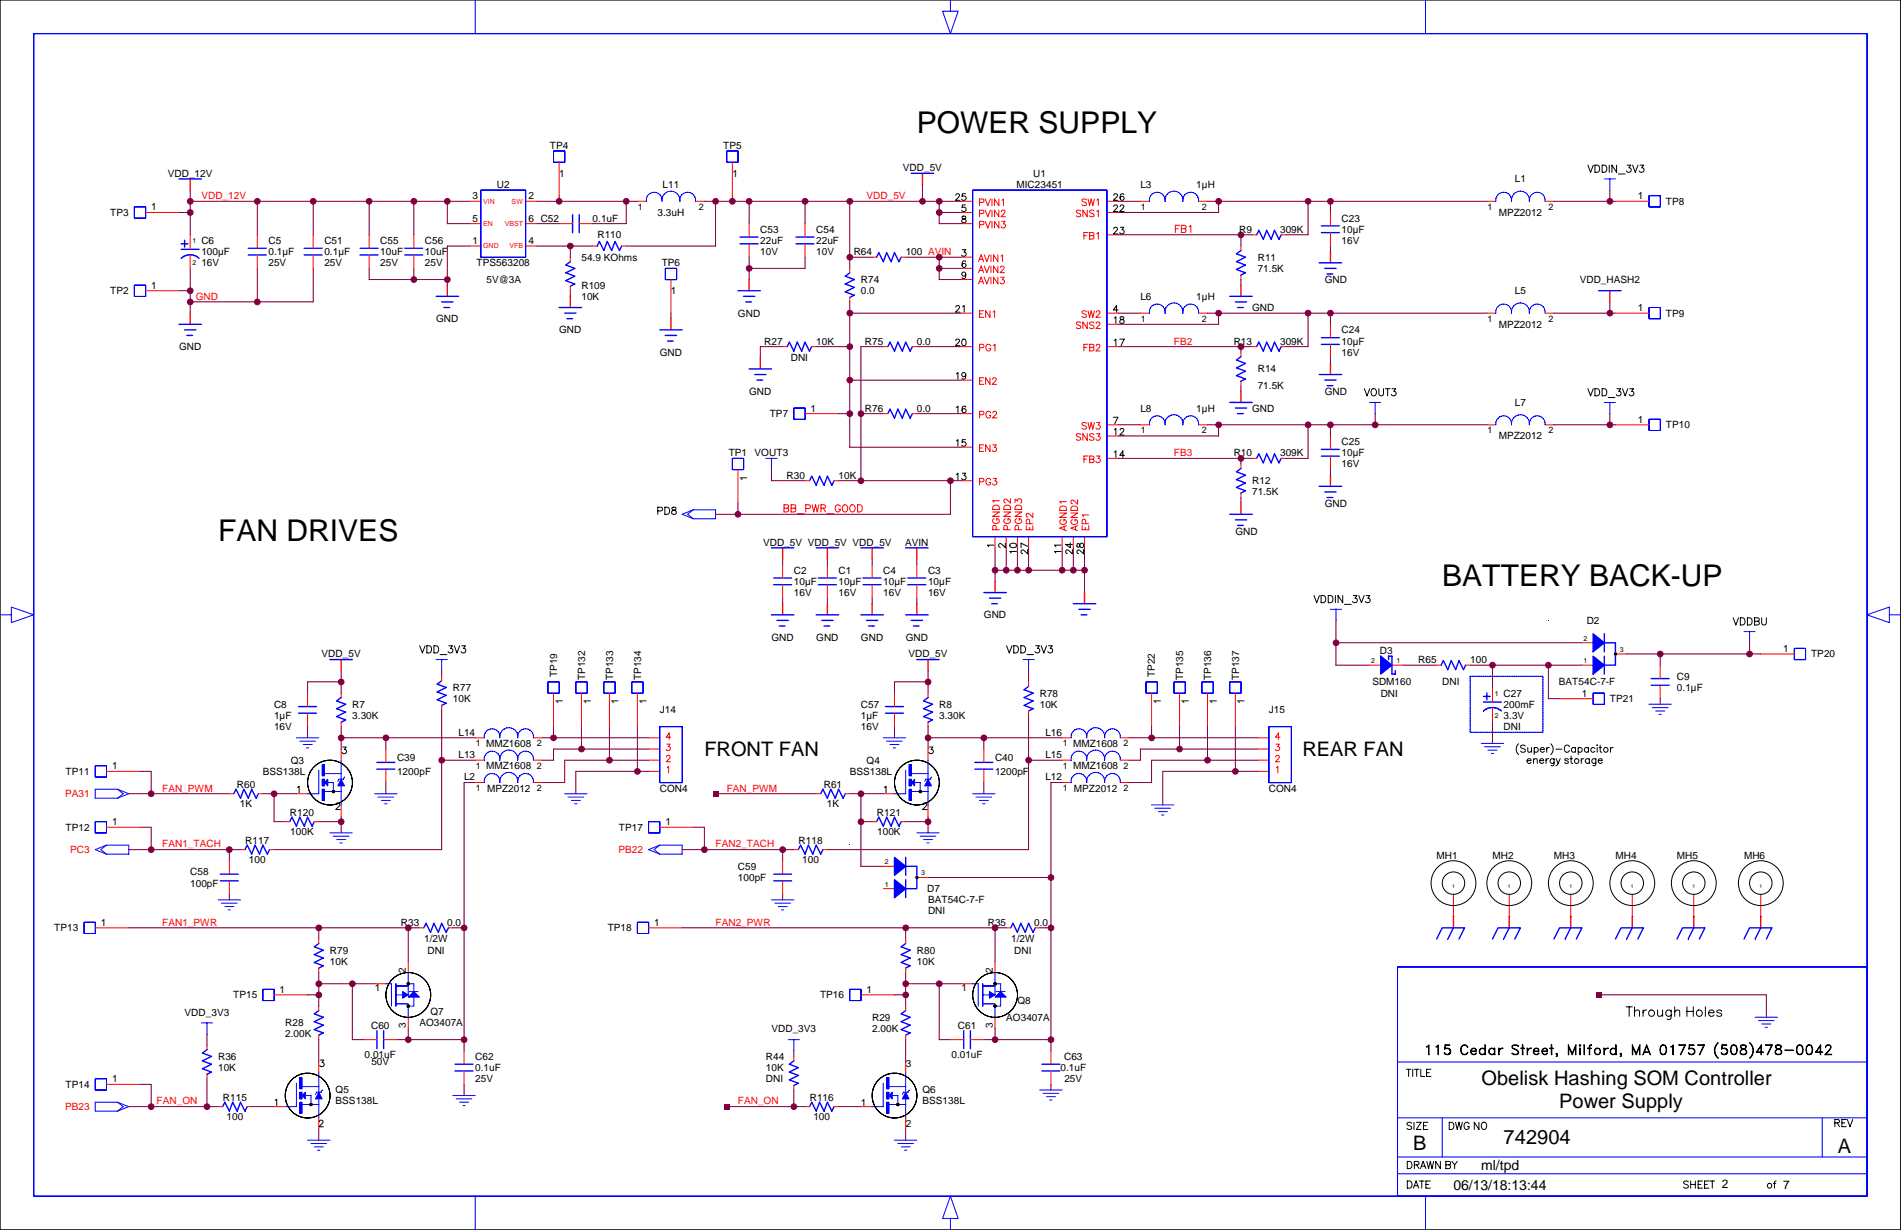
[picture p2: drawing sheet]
<svg xmlns="http://www.w3.org/2000/svg" width="432mm" height="279mm" viewBox="0 0 432 279" stroke-linecap="round" stroke-linejoin="round" font-family="sans-serif">
<defs><g id="words">
<g font-size="6.8">
<text x="208.3" y="30.3">POWER SUPPLY</text>
<text x="49.6" y="123">FAN DRIVES</text>
<text x="327.6" y="133.2">BATTERY BACK-UP</text>
</g>
<g font-size="4.5">
<text x="160" y="171.7">FRONT FAN</text>
<text x="295.8" y="171.7">REAR FAN</text>
<text x="336.5" y="246.6">Obelisk Hashing SOM Controller</text>
<text x="354.2" y="251.7">Power Supply</text>
<text x="321" y="261.2">B</text>
<text x="341.5" y="259.9">742904</text>
<text x="417.5" y="261.8">A</text>
</g>
<g font-size="3.2">
<text x="336.5" y="265.8">ml/tpd</text>
<text x="330.1" y="270.2">06/13/18:13:44</text>
</g>
<g font-size="2.7">
<text x="391.1" y="269.8">2</text>
<text x="405" y="270.1">7</text>
</g>
<g font-size="2.3">
<text x="124.9" y="33.8">TP4</text>
<text x="164.3" y="33.8">TP5</text>
<text x="38.1" y="40.2">VDD_12V</text>
<text x="127" y="40.2">1</text>
<text x="166.3" y="40.2">1</text>
<text x="205.1" y="38.9">VDD_5V</text>
<text x="234.7" y="40.2">U1</text>
<text x="344.1" y="41.4">L1</text>
<text x="34.3" y="47.8">1</text>
<text x="107.3" y="45.2">3</text>
<text x="112.8" y="42.7">U2</text>
<text x="120" y="45.2">2</text>
<text x="150.5" y="42.7">L11</text>
<text x="230.9" y="42.7">MIC23451</text>
<text x="259" y="42.7">L3</text>
<text x="271.7" y="42.7">1µH</text>
<text x="372" y="45.2">1</text>
<text x="378.4" y="46.5">TP8</text>
<text x="25" y="49">TP3</text>
<text x="107.3" y="50.3">5</text>
<text x="120" y="50.3">6 C52</text>
<text x="134.6" y="50.3">0.1uF</text>
<text x="149.3" y="49">3.3uH</text>
<text x="172.7" y="52.9">C53</text>
<text x="185.4" y="52.9">C54</text>
<text x="281.5" y="52.9">R9</text>
<text x="290.8" y="52.9">309K</text>
<text x="304.7" y="50.3">C23</text>
<text x="304.7" y="52.9">10µF</text>
<text x="340.4" y="49">MPZ2012</text>
<text x="45.7" y="55.4">C6</text>
<text x="45.7" y="57.9">100µF</text>
<text x="61" y="55.4">C5</text>
<text x="61" y="57.9">0.1µF</text>
<text x="73.7" y="57.9">0.1µF</text>
<text x="73.7" y="55.4">C51</text>
<text x="86.4" y="55.4">C55</text>
<text x="86.4" y="57.9">10uF</text>
<text x="96.5" y="55.4">C56</text>
<text x="96.5" y="57.9">10uF</text>
<text x="107.3" y="55.4">1</text>
<text x="120" y="55.4">4</text>
<text x="132.1" y="59.2">54.9 KOhms</text>
<text x="135.7" y="54.1">R110</text>
<text x="172.7" y="55.4">22uF</text>
<text x="172.7" y="57.9">10V</text>
<text x="185.4" y="55.4">22uF</text>
<text x="185.4" y="57.9">10V</text>
<text x="193.9" y="57.9">R64</text>
<text x="205.7" y="57.9">100 AVIN</text>
<text x="285.7" y="59.2">R11</text>
<text x="304.7" y="55.4">16V</text>
<text x="34.3" y="65.6">1</text>
<text x="45.7" y="60.5">16V</text>
<text x="61" y="60.5">25V</text>
<text x="73.7" y="60.5">25V</text>
<text x="86.4" y="60.5">25V</text>
<text x="96.5" y="60.5">25V</text>
<text x="108.3" y="60.5">TPS563208</text>
<text x="110.5" y="64.3">5V@3A</text>
<text x="132.1" y="65.6">R109</text>
<text x="150.3" y="60.5">TP6</text>
<text x="195.6" y="64.3">R74</text>
<text x="285.7" y="61.7">71.5K</text>
<text x="300.9" y="64.3">GND</text>
<text x="358.8" y="64.3">VDD_HASH2</text>
<text x="25" y="66.8">TP2</text>
<text x="132.1" y="68.1">10K</text>
<text x="152.4" y="66.8">1</text>
<text x="167.6" y="71.9">GND</text>
<text x="195.6" y="66.8">0.0</text>
<text x="259" y="68.1">L6</text>
<text x="271.7" y="68.1">1µH</text>
<text x="284.4" y="70.6">GND</text>
<text x="344.1" y="66.8">L5</text>
<text x="372" y="70.6">1</text>
<text x="378.4" y="71.9">TP9</text>
<text x="99.1" y="73.2">GND</text>
<text x="127" y="75.7">GND</text>
<text x="304.7" y="75.7">C24</text>
<text x="340.4" y="74.4">MPZ2012</text>
<text x="40.7" y="79.5">GND</text>
<text x="149.9" y="80.8">GND</text>
<text x="173.6" y="78.3">R27</text>
<text x="179.6" y="82.1">DNI</text>
<text x="185.4" y="78.3">10K</text>
<text x="196.4" y="78.3">R75</text>
<text x="208.3" y="78.3">0.0</text>
<text x="280.2" y="78.3">R13</text>
<text x="290.8" y="78.3">309K</text>
<text x="304.7" y="78.3">10µF</text>
<text x="304.7" y="80.8">16V</text>
<text x="170.2" y="89.7">GND</text>
<text x="285.7" y="84.6">R14</text>
<text x="285.7" y="88.4">71.5K</text>
<text x="300.9" y="89.7">GND</text>
<text x="174.8" y="94.7">TP7</text>
<text x="184.1" y="93.5">1</text>
<text x="196.4" y="93.5">R76</text>
<text x="208.3" y="93.5">0.0</text>
<text x="259" y="93.5">L8</text>
<text x="271.7" y="93.5">1µH</text>
<text x="284.4" y="93.5">GND</text>
<text x="344.1" y="92.2">L7</text>
<text x="304.7" y="101.1">C25</text>
<text x="340.4" y="99.8">MPZ2012</text>
<text x="372" y="96">1</text>
<text x="378.4" y="97.3">TP10</text>
<text x="165.5" y="103.6">TP1</text>
<text x="171.4" y="103.6">VOUT3</text>
<text x="280.2" y="103.6">R10</text>
<text x="290.8" y="103.6">309K</text>
<text x="304.7" y="103.6">10µF</text>
<text x="304.7" y="106.2">16V</text>
<text x="169.7" y="109.2" transform="rotate(-90 169.7 109.2)">1</text>
<text x="178.7" y="108.7">R30</text>
<text x="190.5" y="108.7">10K</text>
<text x="284.4" y="110">R12</text>
<text x="284.4" y="112.5">71.5K</text>
<text x="300.9" y="115.1">GND</text>
<text x="173.3" y="124">VDD_5V VDD_5V VDD_5V</text>
<text x="205.6" y="124">AVIN</text>
<text x="280.6" y="121.4">GND</text>
<text x="180.3" y="130.3">C2</text>
<text x="190.5" y="130.3">C1</text>
<text x="200.6" y="130.3">C4</text>
<text x="210.8" y="130.3">C3</text>
<text x="180.3" y="132.8">10µF</text>
<text x="180.3" y="135.4">16V</text>
<text x="190.5" y="132.8">10µF</text>
<text x="190.5" y="135.4">16V</text>
<text x="200.6" y="132.8">10µF</text>
<text x="200.6" y="135.4">16V</text>
<text x="210.8" y="132.8">10µF</text>
<text x="210.8" y="135.4">16V</text>
<text x="223.5" y="140.5">GND</text>
<text x="360.4" y="141.7">D2</text>
<text x="73" y="149.3">VDD_5V</text>
<text x="175.2" y="145.5">GND</text>
<text x="185.4" y="145.5">GND</text>
<text x="195.6" y="145.5">GND</text>
<text x="205.7" y="145.5">GND</text>
<text x="206.4" y="149.3">VDD_5V</text>
<text x="313.4" y="148.6">D3</text>
<text x="405" y="148.1">1</text>
<text x="411.4" y="149.3">TP20</text>
<text x="126.6" y="153.8" transform="rotate(-90 126.6 153.8)">TP19</text>
<text x="132.9" y="154.5" transform="rotate(-90 132.9 154.5)">TP132</text>
<text x="139.3" y="154.5" transform="rotate(-90 139.3 154.5)">TP133</text>
<text x="145.6" y="154.5" transform="rotate(-90 145.6 154.5)">TP134</text>
<text x="262.3" y="153.8" transform="rotate(-90 262.3 153.8)">TP22</text>
<text x="268.8" y="154.5" transform="rotate(-90 268.8 154.5)">TP135</text>
<text x="275.1" y="154.5" transform="rotate(-90 275.1 154.5)">TP136</text>
<text x="281.4" y="154.5" transform="rotate(-90 281.4 154.5)">TP137</text>
<text x="311.7" y="155.7">SDM160</text>
<text x="322.1" y="150.6">R65</text>
<text x="327.6" y="155.7">DNI</text>
<text x="333.9" y="150.6">100</text>
<text x="354.1" y="155.7">BAT54C-7-F</text>
<text x="380.9" y="154.4">C9</text>
<text x="62.3" y="160.8">C8</text>
<text x="80" y="160.8">R7</text>
<text x="102.9" y="159.5">10K</text>
<text x="102.9" y="157">R77</text>
<text x="127.8" y="160" transform="rotate(-90 127.8 160)">1</text>
<text x="134.2" y="160" transform="rotate(-90 134.2 160)">1</text>
<text x="140.5" y="160" transform="rotate(-90 140.5 160)">1</text>
<text x="146.9" y="160" transform="rotate(-90 146.9 160)">1</text>
<text x="195.6" y="160.8">C57</text>
<text x="213.3" y="160.8">R8</text>
<text x="236.2" y="160.8">10K</text>
<text x="236.2" y="158.2">R78</text>
<text x="263.7" y="160" transform="rotate(-90 263.7 160)">1</text>
<text x="270" y="160" transform="rotate(-90 270 160)">1</text>
<text x="276.4" y="160" transform="rotate(-90 276.4 160)">1</text>
<text x="282.7" y="160" transform="rotate(-90 282.7 160)">1</text>
<text x="313.6" y="158.2">DNI</text>
<text x="341.5" y="158.2">C27</text>
<text x="341.5" y="160.8">200mF</text>
<text x="359.3" y="158.2">1</text>
<text x="365.7" y="159.5">TP21</text>
<text x="380.9" y="157">0.1µF</text>
<text x="62.3" y="163.3">1µF</text>
<text x="62.3" y="165.8">16V</text>
<text x="80" y="163.3">3.30K</text>
<text x="104.1" y="167.1">L14</text>
<text x="149.9" y="162">J14</text>
<text x="195.6" y="163.3">1µF</text>
<text x="195.6" y="165.8">16V</text>
<text x="213.3" y="163.3">3.30K</text>
<text x="237.4" y="167.1">L16</text>
<text x="288.2" y="162">J15</text>
<text x="341.5" y="163.3">3.3V</text>
<text x="341.5" y="165.8">DNI</text>
<text x="66.1" y="173.5">Q3</text>
<text x="90.2" y="173">C39</text>
<text x="104.1" y="172.2">L13</text>
<text x="196.8" y="173.5">Q4</text>
<text x="226" y="173">C40</text>
<text x="237.4" y="172.2">L15</text>
<text x="14.9" y="176">TP11</text>
<text x="25.4" y="174.7">1</text>
<text x="53.8" y="179">R60</text>
<text x="59.7" y="176">BSS138L</text>
<text x="90.2" y="176">1200pF</text>
<text x="105.4" y="177.3">L2</text>
<text x="149.9" y="179.8">CON4</text>
<text x="187.1" y="179">R61</text>
<text x="193" y="176">BSS138L</text>
<text x="226" y="176">1200pF</text>
<text x="237.4" y="177.3">L12</text>
<text x="288.2" y="179.8">CON4</text>
<text x="54.5" y="183.4">1K</text>
<text x="65.9" y="185.4">R120</text>
<text x="187.8" y="183.4">1K</text>
<text x="199.2" y="185.4">R121</text>
<text x="14.9" y="188.7">TP12</text>
<text x="25.4" y="187.4">1</text>
<text x="55.7" y="191.7">R117</text>
<text x="65.9" y="189.7">100K</text>
<text x="140.6" y="188.7">TP17</text>
<text x="151.1" y="187.4">1</text>
<text x="181.4" y="191.7">R118</text>
<text x="199.2" y="189.7">100K</text>
<text x="56.5" y="196.1">100</text>
<text x="167.6" y="197.6">C59</text>
<text x="182.2" y="196.1">100</text>
<text x="326.3" y="195">MH1</text>
<text x="339" y="195">MH2</text>
<text x="353" y="195">MH3</text>
<text x="366.9" y="195">MH4</text>
<text x="380.9" y="195">MH5</text>
<text x="396.2" y="195">MH6</text>
<text x="43.2" y="201.4">100pF</text>
<text x="43.2" y="198.8">C58</text>
<text x="167.6" y="200.1">100pF</text>
<text x="210.6" y="202.7">D7</text>
<text x="210.8" y="205.2">BAT54C-7-F</text>
<text x="210.8" y="207.7">DNI</text>
<text x="12.3" y="211.5">TP13</text>
<text x="22.9" y="210.3">1</text>
<text x="91.1" y="210.3">R33</text>
<text x="96.4" y="214.1">1/2W</text>
<text x="101.6" y="210.3">0.0</text>
<text x="138" y="211.5">TP18</text>
<text x="148.6" y="210.3">1</text>
<text x="224.4" y="210.3">R35</text>
<text x="229.7" y="214.1">1/2W</text>
<text x="234.9" y="210.3">0.0</text>
<text x="75" y="216.6">R79</text>
<text x="75" y="219.2">10K</text>
<text x="92.2" y="220.9" transform="rotate(-90 92.2 220.9)">2</text>
<text x="97.1" y="216.6">DNI</text>
<text x="208.3" y="219.2">10K</text>
<text x="208.3" y="216.6">R80</text>
<text x="225.5" y="220.9" transform="rotate(-90 225.5 220.9)">2</text>
<text x="230.4" y="216.6">DNI</text>
<text x="53" y="226.8">TP15</text>
<text x="63.5" y="225.5">1</text>
<text x="85.1" y="225.2">1</text>
<text x="186.3" y="226.8">TP16</text>
<text x="196.8" y="225.5">1</text>
<text x="218.4" y="225.2">1</text>
<text x="41.9" y="230.9">VDD_3V3</text>
<text x="64.8" y="233.1">R28</text>
<text x="84.3" y="233.6">C60</text>
<text x="92.2" y="233.6" transform="rotate(-90 92.2 233.6)">3</text>
<text x="95.3" y="233.1">AO3407A</text>
<text x="97.8" y="230.6">Q7</text>
<text x="198.1" y="231.9">R29</text>
<text x="217.6" y="233.6">C61</text>
<text x="225.5" y="233.6" transform="rotate(-90 225.5 233.6)">3</text>
<text x="228.6" y="231.9">AO3407A</text>
<text x="231.1" y="228.1">Q8</text>
<text x="64.8" y="235.7">2.00K</text>
<text x="175.2" y="234.4">VDD_3V3</text>
<text x="198.1" y="234.4">2.00K</text>
<text x="25.4" y="245.8">1</text>
<text x="49.6" y="240.8">R36</text>
<text x="49.6" y="243.3">10K</text>
<text x="82.8" y="240.2">0.01uF</text>
<text x="84.3" y="242">50V</text>
<text x="107.9" y="240.8">C62</text>
<text x="107.9" y="243.3">0.1uF</text>
<text x="107.9" y="245.8">25V</text>
<text x="174" y="240.8">R44</text>
<text x="174" y="243.3">10K</text>
<text x="174" y="245.8">DNI</text>
<text x="205.7" y="242.3">3</text>
<text x="216.1" y="240.2">0.01uF</text>
<text x="240.9" y="243.3">0.1uF</text>
<text x="241.7" y="240.8">C63</text>
<text x="241.8" y="245.8">25V</text>
<text x="14.9" y="247.1">TP14</text>
<text x="50.6" y="250.1">R115</text>
<text x="76.2" y="248.4">Q5</text>
<text x="76.2" y="250.9">BSS138L</text>
<text x="183.9" y="250.1">R116</text>
<text x="195.6" y="251.2">1</text>
<text x="209.5" y="250.9">BSS138L</text>
<text x="209.5" y="248.4">Q6</text>
<text x="51.5" y="254.4">100</text>
<text x="184.8" y="254.4">100</text>
<text x="205.7" y="256">2</text>
</g>
<g font-size="2.3" fill="#f00">
<text x="45.7" y="45.2">VDD_12V</text>
<text x="196.8" y="45.2">VDD_5V</text>
<text x="44.5" y="68.1">GND</text>
<text x="266.7" y="78.3">FB2</text>
<text x="266.7" y="103.6">FB3</text>
<text x="36.9" y="179.8">FAN_PWM</text>
<text x="165.1" y="179.8">FAN_PWM</text>
<text x="14.8" y="181.1">PA31</text>
<text x="15.9" y="193.8">PC3</text>
<text x="36.9" y="192.5">FAN1_TACH</text>
<text x="140.5" y="193.8">PB22</text>
<text x="162.5" y="192.5">FAN2_TACH</text>
<text x="36.9" y="210.3">FAN1_PWR</text>
<text x="162.5" y="210.3">FAN2_PWR</text>
<text x="35.6" y="250.9">FAN_ON</text>
<text x="167.6" y="250.9">FAN_ON</text>
<text x="14.8" y="252.2">PB23</text>
</g>
<g font-size="2">
<text x="144.9" y="47.7">1</text>
<text x="158.7" y="47.7">2</text>
<text x="259.2" y="47.7">1</text>
<text x="273" y="47.7">2</text>
<text x="337.9" y="47.7">1</text>
<text x="351.7" y="47.7">2</text>
<text x="259.2" y="73.1">1</text>
<text x="273" y="73.1">2</text>
<text x="337.9" y="73.1">1</text>
<text x="351.7" y="73.1">2</text>
<text x="259.2" y="98.5">1</text>
<text x="273" y="98.5">2</text>
<text x="337.9" y="98.5">1</text>
<text x="351.7" y="98.5">2</text>
<text x="108.1" y="169.6">1 MMZ1608</text>
<text x="121.9" y="169.6">2</text>
<text x="241.4" y="169.6">1 MMZ1608</text>
<text x="255.2" y="169.6">2</text>
<text x="108.1" y="179.7">1 MPZ2012</text>
<text x="108.1" y="174.6">1 MMZ1608</text>
<text x="121.9" y="179.7">2</text>
<text x="121.9" y="174.6">2</text>
<text x="241.4" y="179.7">1 MPZ2012</text>
<text x="241.4" y="174.6">1 MMZ1608</text>
<text x="255.2" y="179.7">2</text>
<text x="255.2" y="174.6">2</text>
</g>
<g font-size="1.6" fill="#f00">
<text x="109.7" y="46.3">VIN</text>
<text x="116.2" y="46.3">SW</text>
<text x="109.7" y="51.4">EN</text>
<text x="114.6" y="51.4">VBST</text>
<text x="109.7" y="56.4">GND</text>
<text x="115.7" y="56.4">VFB</text>
</g>
<g font-size="1.6">
<text x="43.7" y="55.2">1</text>
<text x="43.7" y="60.2">2</text>
<text x="359.7" y="145.5">2</text>
<text x="368" y="148.1">3</text>
<text x="311.5" y="150.6">2</text>
<text x="317.2" y="150.6">1</text>
<text x="359.7" y="150.6">1</text>
<text x="339.5" y="158">1</text>
<text x="339.5" y="163.1">2</text>
<text x="201" y="196.3">2</text>
<text x="201" y="201.4">1</text>
<text x="209.3" y="198.9">3</text>
</g>
<g font-size="1.1">
<text x="329.8" y="201.6">1</text>
<text x="342.5" y="201.6">1</text>
<text x="356.5" y="201.6">1</text>
<text x="370.5" y="201.6">1</text>
<text x="384.4" y="201.6">1</text>
<text x="399.6" y="201.6">1</text>
</g>
</g></defs>
<g fill="none" stroke="#000" stroke-width=".23">
<path d="M0 0h431.7v279.3h-431.7zM344.9 169a1.67 1.67 0 0 0 0 2.4M346.5 169.5a.61 .61 0 0 0-.6-.3 .61 .61 0 0 0-.5 .4l.1 .3 .8 .3 .2 .4a.71 .71 0 0 1-1.1 0M346.9 172.8h.9a.52 .52 0 0 0-.6-.4 .52 .52 0 0 0-.5 .5 .52 .52 0 0 0 .5 .5l.6-.2M347 169.8l.1 1 .4 .1 .4-.3M347.9 169.8v1.1M348.3 172.6a.54 .54 0 0 1 .8-.2l.1 1M348.3 172.3v1.1M348.5 170a.51 .51 0 0 1 .7 0 .51 .51 0 0 1 0 .7 .51 .51 0 0 1-.7-.1M348.5 169.8v1.6M349.7 172.8h.9a.52 .52 0 0 0-.5-.4 .52 .52 0 0 0-.5 .5 .52 .52 0 0 0 .5 .5l.5-.2M349.9 170.2h.9a.53 .53 0 0 0-.6-.4 .53 .53 0 0 0-.5 .6 .53 .53 0 0 0 .5 .5l.6-.3"/>
<path d="M351.2 172.3v1.1M351.3 169.8v1.1M351.8 172.3a.47 .47 0 0 0-.6 .5M351.9 169.8a.48 .48 0 0 0-.6 .4M352.3 169a1.67 1.67 0 0 1 0 2.4M353 172.3l-.1 1.5-.2 .1h-.4M353 172.6a.52 .52 0 0 0-.8-.1 .52 .52 0 0 0 0 .8 .52 .52 0 0 0 .8-.1M353.4 170.2h1.4M353.5 172.3l.4 1.1M354.4 172.3l-.6 1.4-.4 .2M356.3 172.6l-.4-.3-.4 .1-.1 .2 .8 .4v.3a.53 .53 0 0 1-.8-.1M356.5 169.6a.59 .59 0 0 0-.7-.3 .59 .59 0 0 0-.5 .6 .67 .67 0 0 0 .2 .8 .67 .67 0 0 0 .9-.1l.1-.1"/>
<path d="M356.6 172.3h.6M356.9 171.8v1.3l.1 .2 .2 .1M357.9 170a.52 .52 0 0 0-.8 0 .52 .52 0 0 0 0 .7 .52 .52 0 0 0 .8-.1M357.9 169.8v1.1M358.5 170a.51 .51 0 0 1 .7 0 .51 .51 0 0 1 0 .7 .51 .51 0 0 1-.7-.1M358.5 169.8v1.6M359.2 172.3v1.1M359.8 172.3a.48 .48 0 0 0-.6 .5M360.8 170a.52 .52 0 0 0-.8 0 .52 .52 0 0 0 0 .7 .52 .52 0 0 0 .8-.1M360.8 169.8v1.1M361 172.6a.52 .52 0 0 0-.8-.1 .52 .52 0 0 0 0 .8 .52 .52 0 0 0 .8-.1M361 172.3v1.1"/>
<path d="M362.3 170a.52 .52 0 0 0-.8 0 .52 .52 0 0 0 0 .7 .52 .52 0 0 0 .8-.1M362.5 172.3l-.1 1.5-.2 .1h-.4M362.5 172.6a.52 .52 0 0 0-.8-.1 .52 .52 0 0 0 0 .8 .52 .52 0 0 0 .8-.1M362.7 169.3h.2zM362.8 169.8v1.1M363 172.8h1a.53 .53 0 0 0-.6-.4 .53 .53 0 0 0-.5 .5 .53 .53 0 0 0 .5 .5l.6-.2M363.2 169.8h.6M363.5 169.3v1.3l.1 .2 .3 .1M365.8 169.8v1.1M366.4 169.8a.47 .47 0 0 0-.6 .4M369.3 228.7h1.5M370.1 228.7v2.2"/>
<path d="M371.3 229.8l.5-.4 .5 .1 .1 1.4M371.3 228.7v2.2M373.2 229.4v1.5M374 229.4a.71 .71 0 0 0-.8 .6M376.5 229.4l.1 1.4 .5 .1 .6-.4M377.7 229.4v1.5M379.6 229.4v1.7a.57 .57 0 0 1-.9 .4M379.6 229.7a.69 .69 0 0 0-1-.1 .69 .69 0 0 0 0 1.1 .69 .69 0 0 0 1-.1M380.4 229.8l.5-.4 .5 .1 .1 1.4M380.4 228.7v2.2M383.2 228.7v2.2M383.2 229.7h1.4"/>
<path d="M384.6 228.7v2.2M387.4 228.7v2.2M388.1 230h1.2a.67 .67 0 0 0-.9-.5 .67 .67 0 0 0-.2 1.1 .68 .68 0 0 0 1.1 0M391.1 229.7a.64 .64 0 0 0-1.1 0v.2l1 .4 .1 .3a.65 .65 0 0 1-1.1 0"/>
<circle cx="358.1" cy="172.9" r=".53"/>
<circle cx="364.8" cy="170.3" r=".53"/>
<circle cx="375.1" cy="230.1" r=".72"/>
<circle cx="386" cy="230.1" r=".72"/>
</g>
<path d="M333.9 153.6h16.6v12.7h-16.6z" fill="none" stroke="#00f" stroke-width=".23" stroke-dasharray=".2 .2"/>
<path d="M396.1 143.5h2.6M397.4 143.5v2.5" fill="none" stroke="#00f" stroke-width=".23"/>
<path d="M393.7 140.3l.6 1.7 .6-1.7M395.3 140.3h.5a.88 .88 0 0 1 .6 .9 .88 .88 0 0 1-.6 .8h-.5zM396.9 140.3h.5a.88 .88 0 0 1 .6 .9 .88 .88 0 0 1-.6 .8h-.5zM398.5 141.1l1 .2v.5l-.3 .2h-.7v-1.7l1 .2v.4l-.3 .2M400.2 140.3v1.2a.53 .53 0 0 0 .5 .5 .53 .53 0 0 0 .5-.5v-1.2" fill="none" stroke="#000" stroke-width=".23"/>
<path d="M374.5 160h5.1M375.3 160.7h3.6M376.1 161.5h2M376.8 162.3h.6" fill="none" stroke="#00f" stroke-width=".23"/>
<path d="M364.4 40.6h2.5M365.7 40.6v2.6" fill="none" stroke="#00f" stroke-width=".23"/>
<path d="M360.7 37.5l.6 1.6 .6-1.6M362.3 37.5h.5a.88 .88 0 0 1 .6 .8 .88 .88 0 0 1-.6 .8h-.5zM363.9 37.5h.5a.88 .88 0 0 1 .6 .8 .88 .88 0 0 1-.6 .8h-.5zM365.5 37.5v1.6M367.2 37.5v1.6l-1.1-1.6v1.6M367.6 39.5h1.5M369.6 37.5h.8l-.4 .6a.54 .54 0 0 1 .4 .9 .54 .54 0 0 1-1-.2M370.8 37.5l.7 1.6 .6-1.6M372.5 37.5h.9l-.5 .6a.54 .54 0 0 1 .4 .9 .54 .54 0 0 1-.9-.2" fill="none" stroke="#000" stroke-width=".23"/>
<path d="M311.1 91.4h2.5M312.4 91.4v2.6" fill="none" stroke="#00f" stroke-width=".23"/>
<path d="M309.9 88.3l.6 1.6 .6-1.6M311.7 88.4a.76 .76 0 0 1 1 .7 .76 .76 0 0 1-1 .7l-.3-.5v-.4zM313.2 88.3v1.2a.53 .53 0 0 0 .5 .4 .53 .53 0 0 0 .6-.4v-1.2M314.7 88.3h1M315.2 88.3v1.6M316.2 88.3h.8l-.4 .6a.54 .54 0 0 1 .4 .9 .54 .54 0 0 1-1-.2" fill="none" stroke="#000" stroke-width=".23"/>
<path d="M364.4 91.4h2.5M365.7 91.4v2.6" fill="none" stroke="#00f" stroke-width=".23"/>
<path d="M360.7 88.3l.6 1.6 .6-1.6M362.3 88.3h.5a.87 .87 0 0 1 .6 .8 .87 .87 0 0 1-.6 .8h-.5zM363.9 88.3h.5a.87 .87 0 0 1 .6 .8 .87 .87 0 0 1-.6 .8h-.5zM365.3 90.3h1.5M367.3 88.3h.8l-.4 .6a.54 .54 0 0 1 .4 .9 .54 .54 0 0 1-1-.2M368.5 88.3l.6 1.6 .7-1.6M370.2 88.3h.9l-.5 .6a.54 .54 0 0 1 .4 .9 .54 .54 0 0 1-.9-.2" fill="none" stroke="#000" stroke-width=".23"/>
<path d="M173.9 104.1h2.6M175.2 104.1v2.6" fill="none" stroke="#00f" stroke-width=".23"/>
<path d="M336.4 168.9h5.1M337.2 169.6h3.6M338 170.4h2M338.7 171.2h.6" fill="none" stroke="#00f" stroke-width=".23"/>
<path d="M398.7 231.1h5.1M399.4 231.8h3.6M400.2 232.6h2M400.9 233.4h.6" fill="none" stroke="#00f" stroke-width=".23"/>
<path d="M157.5 115.8l-2.6 1" fill="none" stroke="#00f" stroke-width=".23"/>
<path d="M154.9 116.8l2.6 1M157.4 115.8h5.1" fill="none" stroke="#00f" stroke-width=".23"/>
<path d="M156.2 116.8l1.3 1M162.5 115.8v2h-5.1" fill="none" stroke="#00f" stroke-width=".23"/>
<path d="M157.5 115.8l-1.3 1" fill="none" stroke="#00f" stroke-width=".23"/>
<path d="M149.4 116.1l.9-.1 .2-.2-.1-.4-1-.2v1.6M151 115.2h.5a.88 .88 0 0 1 .6 .8 .88 .88 0 0 1-.6 .8h-.5zM152.7 115.3v.5l.7 .2 .2 .3a.54 .54 0 0 1-.5 .6 .54 .54 0 0 1-.6-.6l.3-.3 .7-.2v-.4a.59 .59 0 0 0-.8-.1z" fill="none" stroke="#000" stroke-width=".23"/>
<path d="M274.3 45.7h63.4M276.8 45.7v2.6h-22.9M292 53.3h5.1M297.1 45.7v7.7M302.2 45.7v2.6" fill="none" stroke="#800040" stroke-width=".23"/>
<circle cx="276.8" cy="45.7" r=".66" fill="#800040"/>
<circle cx="276.8" cy="45.7" r=".65" fill="none" stroke="#800040" stroke-width=".23"/>
<circle cx="297.1" cy="45.7" r=".66" fill="#800040"/>
<circle cx="297.1" cy="45.7" r=".65" fill="none" stroke="#800040" stroke-width=".23"/>
<circle cx="302.2" cy="45.7" r=".66" fill="#800040"/>
<circle cx="302.2" cy="45.7" r=".65" fill="none" stroke="#800040" stroke-width=".23"/>
<path d="M267 52h.6M268 51.2h-1v1.6M268.3 52l1 .1v.5l-.3 .2h-.7v-1.6l1 .1v.5l-.3 .2M270.1 51.5l.4-.3v1.6" fill="none" stroke="#f00" stroke-width=".23"/>
<path d="M365.7 71.1h1.2z" fill="#800040"/>
<path d="M353 71.1h13.9M365.7 68.6v2.5" fill="none" stroke="#800040" stroke-width=".23"/>
<circle cx="365.7" cy="71.1" r=".66" fill="#800040"/>
<g fill="none" stroke="#800040" stroke-width=".23">
<path d="M253.9 45.7h5.1M208.2 78.7h10.2M253.9 71.1h5.1M208.2 94h10.2M175.2 106.7v2.5h7.7M303.4 146h55.9M303.5 140.9l-.1 10.2h7.7M318.7 151.1h7.6"/>
<circle cx="365.7" cy="71.1" r=".65"/>
</g>
<path d="M178.1 115.4l1 .2v.5l-.3 .2h-.7v-1.6l1 .1v.5l-.3 .1M179.7 115.4l1 .2v.5l-.3 .2h-.7v-1.6l1 .1v.5l-.3 .1M181.1 116.7h1.5M183 115.5l.9-.1 .2-.2-.1-.4-1-.1v1.6M184.5 114.7l.3 1.6 .4-1.6 .4 1.6 .4-1.6M186.5 115.4h.9l.1-.6-1-.1v1.6M187 115.4l.5 .9M187.9 116.7h1.5M190.9 115a.59 .59 0 0 0-.7-.3 .59 .59 0 0 0-.5 .6 .67 .67 0 0 0 .2 .8 .67 .67 0 0 0 .9 0l.1-.4h-.4M191.5 114.9a.74 .74 0 0 1 1 .1 .74 .74 0 0 1-.1 1.1 .74 .74 0 0 1-1-.2 .74 .74 0 0 1 .1-1zM193.2 114.9a.74 .74 0 0 1 1 .1 .74 .74 0 0 1-.1 1.1 .74 .74 0 0 1-1.1-.2 .74 .74 0 0 1 .2-1zM194.8 114.7h.5a.88 .88 0 0 1 .6 .8 .88 .88 0 0 1-.6 .8h-.5z" fill="none" stroke="#f00" stroke-width=".23"/>
<circle cx="303.5" cy="146" r=".66" fill="#800040"/>
<g fill="none" stroke="#800040" stroke-width=".23">
<path d="M363.1 226h38.1v5.1"/>
<circle cx="303.5" cy="146" r=".65"/>
</g>
<path d="M362.5 225.4h1.3v1.3h-1.3z" fill="#800040"/>
<path d="M205.7 58.4h12.7M213.3 58.4v5.1M213.3 63.5h5.1M213.3 61h5.1M253.9 96.5h5.1M339 163.8v5.1" fill="none" stroke="#800040" stroke-width=".23"/>
<circle cx="213.3" cy="61" r=".66" fill="#800040"/>
<circle cx="213.3" cy="61" r=".65" fill="none" stroke="#800040" stroke-width=".23"/>
<circle cx="213.3" cy="58.4" r=".66" fill="#800040"/>
<circle cx="213.3" cy="58.4" r=".65" fill="none" stroke="#800040" stroke-width=".23"/>
<path d="M259 45.7h2.1M272.2 45.7h2.1" fill="none" stroke="#f00" stroke-width=".23"/>
<path d="M264.5 44.7l.1 1" fill="none" stroke="#00f" stroke-width=".23"/>
<path d="M264.2 44.3l.3 .4" fill="none" stroke="#00f" stroke-width=".23"/>
<path d="M263.8 44l.4 .3" fill="none" stroke="#00f" stroke-width=".23"/>
<path d="M263.4 43.8l.4 .2" fill="none" stroke="#00f" stroke-width=".23"/>
<path d="M262.9 43.7l.5 .1" fill="none" stroke="#00f" stroke-width=".23"/>
<path d="M262.9 43.7h-.5" fill="none" stroke="#00f" stroke-width=".23"/>
<path d="M262.4 43.7l-.5 .2" fill="none" stroke="#00f" stroke-width=".23"/>
<path d="M261.9 43.9l-.4 .3" fill="none" stroke="#00f" stroke-width=".23"/>
<path d="M261.5 44.2l-.2 .4" fill="none" stroke="#00f" stroke-width=".23"/>
<path d="M261.3 44.6l-.2 .5" fill="none" stroke="#00f" stroke-width=".23"/>
<path d="M261.1 45.1v.6" fill="none" stroke="#00f" stroke-width=".23"/>
<path d="M272.1 44.7l.1 1" fill="none" stroke="#00f" stroke-width=".23"/>
<path d="M271.8 44.3l.3 .4" fill="none" stroke="#00f" stroke-width=".23"/>
<path d="M271.5 44l.3 .3" fill="none" stroke="#00f" stroke-width=".23"/>
<path d="M271 43.8l.5 .2" fill="none" stroke="#00f" stroke-width=".23"/>
<path d="M270.5 43.7l.5 .1" fill="none" stroke="#00f" stroke-width=".23"/>
<path d="M270.5 43.7h-.5" fill="none" stroke="#00f" stroke-width=".23"/>
<path d="M270 43.7l-.4 .2" fill="none" stroke="#00f" stroke-width=".23"/>
<path d="M269.6 43.9l-.4 .3" fill="none" stroke="#00f" stroke-width=".23"/>
<path d="M269.2 44.2l-.3 .4" fill="none" stroke="#00f" stroke-width=".23"/>
<path d="M268.9 44.6l-.2 .5" fill="none" stroke="#00f" stroke-width=".23"/>
<path d="M268.7 45.1v.6" fill="none" stroke="#00f" stroke-width=".23"/>
<path d="M268.7 45.2v.5" fill="none" stroke="#00f" stroke-width=".23"/>
<path d="M268.5 44.6l.2 .6" fill="none" stroke="#00f" stroke-width=".23"/>
<path d="M268.2 44.1l.3 .5" fill="none" stroke="#00f" stroke-width=".23"/>
<path d="M267.8 43.8l.4 .3" fill="none" stroke="#00f" stroke-width=".23"/>
<path d="M267.3 43.5l.5 .3" fill="none" stroke="#00f" stroke-width=".23"/>
<path d="M266.7 43.4l.5 .1" fill="none" stroke="#00f" stroke-width=".23"/>
<path d="M266.7 43.4l-.6 .1" fill="none" stroke="#00f" stroke-width=".23"/>
<path d="M266.1 43.5l-.5 .2" fill="none" stroke="#00f" stroke-width=".23"/>
<path d="M265.6 43.7l-.4 .4" fill="none" stroke="#00f" stroke-width=".23"/>
<path d="M265.2 44.1l-.4 .5" fill="none" stroke="#00f" stroke-width=".23"/>
<path d="M264.8 44.6l-.2 .5" fill="none" stroke="#00f" stroke-width=".23"/>
<path d="M264.6 45.1v.6" fill="none" stroke="#00f" stroke-width=".23"/>
<path d="M259 71.1h2.1M272.2 71.1h2.1" fill="none" stroke="#f00" stroke-width=".23"/>
<path d="M264.5 70.1l.1 .5M264.6 70.6v.5" fill="none" stroke="#00f" stroke-width=".23"/>
<path d="M264.2 69.7l.3 .4" fill="none" stroke="#00f" stroke-width=".23"/>
<path d="M263.8 69.4l.4 .3" fill="none" stroke="#00f" stroke-width=".23"/>
<path d="M263.4 69.2l.4 .2" fill="none" stroke="#00f" stroke-width=".23"/>
<path d="M262.9 69.1l.5 .1" fill="none" stroke="#00f" stroke-width=".23"/>
<path d="M262.9 69.1h-.5" fill="none" stroke="#00f" stroke-width=".23"/>
<path d="M262.4 69.1l-.5 .2" fill="none" stroke="#00f" stroke-width=".23"/>
<path d="M261.9 69.3l-.4 .3" fill="none" stroke="#00f" stroke-width=".23"/>
<path d="M261.5 69.6l-.2 .4" fill="none" stroke="#00f" stroke-width=".23"/>
<path d="M261.3 70l-.2 .5" fill="none" stroke="#00f" stroke-width=".23"/>
<path d="M261.1 70.5v.6" fill="none" stroke="#00f" stroke-width=".23"/>
<path d="M272.1 70.1l.1 .5M272.2 70.6v.5" fill="none" stroke="#00f" stroke-width=".23"/>
<path d="M271.8 69.7l.3 .4" fill="none" stroke="#00f" stroke-width=".23"/>
<path d="M271.5 69.4l.3 .3" fill="none" stroke="#00f" stroke-width=".23"/>
<path d="M271 69.2l.5 .2" fill="none" stroke="#00f" stroke-width=".23"/>
<path d="M270.5 69.1l.5 .1" fill="none" stroke="#00f" stroke-width=".23"/>
<path d="M270.5 69.1h-.5" fill="none" stroke="#00f" stroke-width=".23"/>
<path d="M270 69.1l-.4 .2" fill="none" stroke="#00f" stroke-width=".23"/>
<path d="M269.6 69.3l-.4 .3" fill="none" stroke="#00f" stroke-width=".23"/>
<path d="M269.2 69.6l-.3 .4" fill="none" stroke="#00f" stroke-width=".23"/>
<path d="M268.9 70l-.2 .5" fill="none" stroke="#00f" stroke-width=".23"/>
<path d="M268.7 70.5v.6" fill="none" stroke="#00f" stroke-width=".23"/>
<path d="M268.7 70.6v.5" fill="none" stroke="#00f" stroke-width=".23"/>
<path d="M268.5 70l.2 .6" fill="none" stroke="#00f" stroke-width=".23"/>
<path d="M268.2 69.5l.3 .5" fill="none" stroke="#00f" stroke-width=".23"/>
<path d="M267.8 69.1l.4 .4" fill="none" stroke="#00f" stroke-width=".23"/>
<path d="M267.3 68.9l.5 .2" fill="none" stroke="#00f" stroke-width=".23"/>
<path d="M266.7 68.8l.5 .1" fill="none" stroke="#00f" stroke-width=".23"/>
<path d="M266.7 68.8l-.6 .1" fill="none" stroke="#00f" stroke-width=".23"/>
<path d="M266.1 68.9l-.5 .2" fill="none" stroke="#00f" stroke-width=".23"/>
<path d="M265.6 69.1l-.4 .4" fill="none" stroke="#00f" stroke-width=".23"/>
<path d="M265.2 69.5l-.4 .4" fill="none" stroke="#00f" stroke-width=".23"/>
<path d="M264.8 69.9l-.2 .6" fill="none" stroke="#00f" stroke-width=".23"/>
<path d="M264.6 70.5v.6" fill="none" stroke="#00f" stroke-width=".23"/>
<path d="M259 96.5h2.1M272.2 96.5h2.1" fill="none" stroke="#f00" stroke-width=".23"/>
<path d="M264.5 95.5l.1 .5M264.6 96v.5" fill="none" stroke="#00f" stroke-width=".23"/>
<path d="M264.2 95.1l.3 .4" fill="none" stroke="#00f" stroke-width=".23"/>
<path d="M263.8 94.8l.4 .3" fill="none" stroke="#00f" stroke-width=".23"/>
<path d="M263.4 94.5l.4 .3" fill="none" stroke="#00f" stroke-width=".23"/>
<path d="M262.9 94.4l.5 .1" fill="none" stroke="#00f" stroke-width=".23"/>
<path d="M262.9 94.4l-.5 .1" fill="none" stroke="#00f" stroke-width=".23"/>
<path d="M262.4 94.5l-.5 .2" fill="none" stroke="#00f" stroke-width=".23"/>
<path d="M261.9 94.7l-.4 .3" fill="none" stroke="#00f" stroke-width=".23"/>
<path d="M261.5 95l-.2 .4" fill="none" stroke="#00f" stroke-width=".23"/>
<path d="M261.3 95.4l-.2 .5" fill="none" stroke="#00f" stroke-width=".23"/>
<path d="M261.1 95.9v.6" fill="none" stroke="#00f" stroke-width=".23"/>
<path d="M272.1 95.5l.1 .5M272.2 96v.5" fill="none" stroke="#00f" stroke-width=".23"/>
<path d="M271.8 95.1l.3 .4" fill="none" stroke="#00f" stroke-width=".23"/>
<path d="M271.5 94.8l.3 .3" fill="none" stroke="#00f" stroke-width=".23"/>
<path d="M271 94.5l.5 .3" fill="none" stroke="#00f" stroke-width=".23"/>
<path d="M270.5 94.4l.5 .1" fill="none" stroke="#00f" stroke-width=".23"/>
<path d="M270.5 94.4l-.5 .1" fill="none" stroke="#00f" stroke-width=".23"/>
<path d="M270 94.5l-.4 .2" fill="none" stroke="#00f" stroke-width=".23"/>
<path d="M269.6 94.7l-.4 .3" fill="none" stroke="#00f" stroke-width=".23"/>
<path d="M269.2 95l-.3 .4" fill="none" stroke="#00f" stroke-width=".23"/>
<path d="M268.9 95.4l-.2 .5" fill="none" stroke="#00f" stroke-width=".23"/>
<path d="M268.7 95.9v.6" fill="none" stroke="#00f" stroke-width=".23"/>
<path d="M268.7 95.9v.6" fill="none" stroke="#00f" stroke-width=".23"/>
<path d="M268.5 95.4l.2 .5" fill="none" stroke="#00f" stroke-width=".23"/>
<path d="M268.2 94.9l.3 .5" fill="none" stroke="#00f" stroke-width=".23"/>
<path d="M267.8 94.5l.4 .4" fill="none" stroke="#00f" stroke-width=".23"/>
<path d="M267.3 94.3l.5 .2" fill="none" stroke="#00f" stroke-width=".23"/>
<path d="M266.7 94.2l.5 .1" fill="none" stroke="#00f" stroke-width=".23"/>
<path d="M266.7 94.2l-.6 .1" fill="none" stroke="#00f" stroke-width=".23"/>
<path d="M266.1 94.3l-.5 .2" fill="none" stroke="#00f" stroke-width=".23"/>
<path d="M265.6 94.5l-.4 .4" fill="none" stroke="#00f" stroke-width=".23"/>
<path d="M265.2 94.9l-.4 .4" fill="none" stroke="#00f" stroke-width=".23"/>
<path d="M264.8 95.3l-.2 .6" fill="none" stroke="#00f" stroke-width=".23"/>
<path d="M264.6 95.9v.6" fill="none" stroke="#00f" stroke-width=".23"/>
<path d="M253.9 73.7h22.9M274.3 71.1h63.4M276.8 71.1v2.6M297.1 71.1v7.6h-5.1M302.2 71.1v2.6" fill="none" stroke="#800040" stroke-width=".23"/>
<circle cx="302.2" cy="71.1" r=".66" fill="#800040"/>
<circle cx="302.2" cy="71.1" r=".65" fill="none" stroke="#800040" stroke-width=".23"/>
<circle cx="276.8" cy="71.1" r=".66" fill="#800040"/>
<circle cx="276.8" cy="71.1" r=".65" fill="none" stroke="#800040" stroke-width=".23"/>
<circle cx="297.1" cy="71.1" r=".66" fill="#800040"/>
<circle cx="297.1" cy="71.1" r=".65" fill="none" stroke="#800040" stroke-width=".23"/>
<path d="M56.4 57.9h4.1M56.4 56.4h4.1M40.7 73.7h5.1M41.9 74.9h2.6" fill="none" stroke="#00f" stroke-width=".31"/>
<path d="M58.4 53.3v3.1M58.4 57.9v3.1" fill="none" stroke="#f00" stroke-width=".23"/>
<path d="M43.2 71.1v2.6" fill="none" stroke="#f00" stroke-width=".31"/>
<path d="M42.4 76.2h1.3M223.5 134.6h5.1M224.7 135.9h2.6" fill="none" stroke="#00f" stroke-width=".31"/>
<path d="M226 132.1v2.5" fill="none" stroke="#f00" stroke-width=".31"/>
<path d="M185.4 139.7h5.1M185.9 132.8h4.1M185.9 131.3h4.1M225.3 137.1h1.2M186.7 140.9h2.5" fill="none" stroke="#00f" stroke-width=".31"/>
<path d="M187.9 128.2v3.1M187.9 132.8v3.1" fill="none" stroke="#f00" stroke-width=".23"/>
<path d="M187.9 137.1v2.6" fill="none" stroke="#f00" stroke-width=".31"/>
<path d="M187.2 142.2h1.3" fill="none" stroke="#00f" stroke-width=".31"/>
<path d="M187.9 135.9v1.2z" fill="#800040"/>
<path d="M187.9 135.9v1.3" fill="none" stroke="#800040" stroke-width=".23"/>
<path d="M201.4 57.4l-.8 2" fill="none" stroke="#00f" stroke-width=".31"/>
<path d="M201.4 57.4l1 2" fill="none" stroke="#00f" stroke-width=".31"/>
<path d="M203.2 57.4l-.8 2" fill="none" stroke="#00f" stroke-width=".31"/>
<path d="M203.2 57.4l1 2" fill="none" stroke="#00f" stroke-width=".31"/>
<path d="M204.7 58.4l-.5 1" fill="none" stroke="#00f" stroke-width=".31"/>
<path d="M199.6 57.4l1 2" fill="none" stroke="#00f" stroke-width=".31"/>
<path d="M199.6 57.4l-.5 1" fill="none" stroke="#00f" stroke-width=".31"/>
<path d="M198.1 58.4h1M204.7 58.4h1" fill="none" stroke="#f00" stroke-width=".23"/>
<path d="M186.2 108.2l-.8 2" fill="none" stroke="#00f" stroke-width=".31"/>
<path d="M186.2 108.2l1 2" fill="none" stroke="#00f" stroke-width=".31"/>
<path d="M187.9 108.2l-.7 2" fill="none" stroke="#00f" stroke-width=".31"/>
<path d="M187.9 108.2l1.1 2" fill="none" stroke="#00f" stroke-width=".31"/>
<path d="M189.5 109.2l-.5 1" fill="none" stroke="#00f" stroke-width=".31"/>
<path d="M184.4 108.2l1 2" fill="none" stroke="#00f" stroke-width=".31"/>
<path d="M184.4 108.2l-.5 1" fill="none" stroke="#00f" stroke-width=".31"/>
<path d="M182.9 109.2h1M189.4 109.2h1.1" fill="none" stroke="#f00" stroke-width=".23"/>
<path d="M194 63.5l-2 1" fill="none" stroke="#00f" stroke-width=".31"/>
<path d="M192 64.5l2 .8" fill="none" stroke="#00f" stroke-width=".31"/>
<path d="M194 65.3l-2 1" fill="none" stroke="#00f" stroke-width=".31"/>
<path d="M192 66.3l2 .8" fill="none" stroke="#00f" stroke-width=".31"/>
<path d="M194 67.1l-1 .5" fill="none" stroke="#00f" stroke-width=".31"/>
<path d="M192 62.7l2 .8" fill="none" stroke="#00f" stroke-width=".31"/>
<path d="M193 62l-1 .7" fill="none" stroke="#00f" stroke-width=".31"/>
<path d="M193 61v1M193 67.5v1.1" fill="none" stroke="#f00" stroke-width=".23"/>
<path d="M203.9 77.7l-.7 2.1" fill="none" stroke="#00f" stroke-width=".31"/>
<path d="M203.9 77.7l1.1 2.1" fill="none" stroke="#00f" stroke-width=".31"/>
<path d="M205.7 77.7l-.7 2.1" fill="none" stroke="#00f" stroke-width=".31"/>
<path d="M205.7 77.7l1 2.1" fill="none" stroke="#00f" stroke-width=".31"/>
<path d="M207.2 78.7l-.5 1.1" fill="none" stroke="#00f" stroke-width=".31"/>
<path d="M202.2 77.7l1 2.1" fill="none" stroke="#00f" stroke-width=".31"/>
<path d="M202.2 77.7l-.5 1" fill="none" stroke="#00f" stroke-width=".31"/>
<path d="M200.6 78.7h1.1M207.2 78.7h1.1" fill="none" stroke="#f00" stroke-width=".23"/>
<path d="M203.9 92.9l-.7 2.1" fill="none" stroke="#00f" stroke-width=".31"/>
<path d="M203.9 92.9l1.1 2.1" fill="none" stroke="#00f" stroke-width=".31"/>
<path d="M205.7 92.9l-.7 2.1" fill="none" stroke="#00f" stroke-width=".31"/>
<path d="M205.7 92.9l1 2.1" fill="none" stroke="#00f" stroke-width=".31"/>
<path d="M207.2 94l-.5 1" fill="none" stroke="#00f" stroke-width=".31"/>
<path d="M202.2 92.9l1 2.1" fill="none" stroke="#00f" stroke-width=".31"/>
<path d="M202.2 92.9l-.5 1.1" fill="none" stroke="#00f" stroke-width=".31"/>
<path d="M200.6 94h1.1M207.2 94h1.1M177.8 128.2v3.1M177.8 132.8v3.1" fill="none" stroke="#f00" stroke-width=".23"/>
<path d="M175.2 139.7h5.1M175.7 132.8h4.1M175.7 131.3h4.1M176.5 140.9h2.6" fill="none" stroke="#00f" stroke-width=".31"/>
<path d="M177.8 137.1v2.6" fill="none" stroke="#f00" stroke-width=".31"/>
<path d="M177 142.2h1.3" fill="none" stroke="#00f" stroke-width=".31"/>
<path d="M177.8 135.9v1.2z" fill="#800040"/>
<path d="M177.8 135.9v1.3" fill="none" stroke="#800040" stroke-width=".23"/>
<path d="M195.6 139.7h5.1M196 132.8h4.1M196 131.3h4.1M206.2 132.8h4.1M206.2 131.3h4.1M196.8 140.9h2.6" fill="none" stroke="#00f" stroke-width=".31"/>
<path d="M198.1 128.2v3.1M198.1 132.8v3.1M208.3 128.2v3.1M208.3 132.8v3.1" fill="none" stroke="#f00" stroke-width=".23"/>
<path d="M198.1 137.1v2.6" fill="none" stroke="#f00" stroke-width=".31"/>
<path d="M197.3 142.2h1.3" fill="none" stroke="#00f" stroke-width=".31"/>
<path d="M198.1 135.9v1.2z" fill="#800040"/>
<path d="M198.1 135.9v1.3" fill="none" stroke="#800040" stroke-width=".23"/>
<path d="M209.5 39.4v2.5M177.8 124.4v2.6" fill="none" stroke="#f00" stroke-width=".31"/>
<path d="M207 39.4h5.1M175.2 124.4h5.1" fill="none" stroke="#00f" stroke-width=".31"/>
<path d="M177.8 127v1.2z" fill="#800040"/>
<path d="M177.8 127v1.3" fill="none" stroke="#800040" stroke-width=".23"/>
<path d="M187.9 124.4v2.6" fill="none" stroke="#f00" stroke-width=".31"/>
<path d="M185.4 124.4h5.1" fill="none" stroke="#00f" stroke-width=".31"/>
<path d="M187.9 127v1.2z" fill="#800040"/>
<path d="M187.9 127v1.3" fill="none" stroke="#800040" stroke-width=".23"/>
<path d="M198.1 124.4v2.6" fill="none" stroke="#f00" stroke-width=".31"/>
<path d="M195.5 124.4h5.1" fill="none" stroke="#00f" stroke-width=".31"/>
<path d="M198.1 127v1.2z" fill="#800040"/>
<path d="M198.1 127v1.3" fill="none" stroke="#800040" stroke-width=".23"/>
<path d="M208.3 124.4v2.6" fill="none" stroke="#f00" stroke-width=".31"/>
<path d="M205.7 124.4h5.1" fill="none" stroke="#00f" stroke-width=".31"/>
<path d="M208.3 127v1.2z" fill="#800040"/>
<path d="M208.3 127v1.3" fill="none" stroke="#800040" stroke-width=".23"/>
<path d="M302.2 57.2v2.5" fill="none" stroke="#f00" stroke-width=".31"/>
<path d="M299.7 59.7h5.1M300.9 61h2.6" fill="none" stroke="#00f" stroke-width=".31"/>
<path d="M301.4 62.2h1.3M299.7 85.1h5.1M300.9 86.3h2.6" fill="none" stroke="#00f" stroke-width=".31"/>
<path d="M302.2 82.5v2.6" fill="none" stroke="#f00" stroke-width=".31"/>
<path d="M301.4 87.6h1.3M299.7 110.5h5.1M300.9 111.7h2.6" fill="none" stroke="#00f" stroke-width=".31"/>
<path d="M302.2 107.9v2.6" fill="none" stroke="#f00" stroke-width=".31"/>
<path d="M282.9 58.4l-2 1M301.4 113h1.3" fill="none" stroke="#00f" stroke-width=".31"/>
<path d="M280.9 59.4l2 .8" fill="none" stroke="#00f" stroke-width=".31"/>
<path d="M282.9 60.2l-2 1" fill="none" stroke="#00f" stroke-width=".31"/>
<path d="M280.9 61.2l2 .8" fill="none" stroke="#00f" stroke-width=".31"/>
<path d="M282.9 62l-1 .5" fill="none" stroke="#00f" stroke-width=".31"/>
<path d="M280.9 57.7l2 .7" fill="none" stroke="#00f" stroke-width=".31"/>
<path d="M281.9 56.9l-1 .8" fill="none" stroke="#00f" stroke-width=".31"/>
<path d="M281.9 55.9v1M281.9 62.5v1" fill="none" stroke="#f00" stroke-width=".23"/>
<path d="M281.9 64.8v2.5" fill="none" stroke="#f00" stroke-width=".31"/>
<path d="M279.3 67.3h5.1M280.6 68.6h2.6" fill="none" stroke="#00f" stroke-width=".31"/>
<path d="M281.1 69.8h1.3" fill="none" stroke="#00f" stroke-width=".31"/>
<path d="M281.9 63.5v1.3z" fill="#800040"/>
<path d="M253.9 53.3h30.5M281.9 53.3v2.6M281.9 63.5v1.3" fill="none" stroke="#800040" stroke-width=".23"/>
<circle cx="281.9" cy="53.3" r=".65" fill="#800040"/>
<circle cx="281.9" cy="53.3" r=".65" fill="none" stroke="#800040" stroke-width=".23"/>
<path d="M287.7 52.3l-.7 2.1" fill="none" stroke="#00f" stroke-width=".31"/>
<path d="M287.7 52.3l1 2.1" fill="none" stroke="#00f" stroke-width=".31"/>
<path d="M289.5 52.3l-.8 2.1" fill="none" stroke="#00f" stroke-width=".31"/>
<path d="M289.5 52.3l1 2.1" fill="none" stroke="#00f" stroke-width=".31"/>
<path d="M291 53.3l-.5 1.1" fill="none" stroke="#00f" stroke-width=".31"/>
<path d="M285.9 52.3l1.1 2.1" fill="none" stroke="#00f" stroke-width=".31"/>
<path d="M285.9 52.3l-.5 1" fill="none" stroke="#00f" stroke-width=".31"/>
<path d="M284.4 53.3h1.1M291 53.3h1" fill="none" stroke="#f00" stroke-width=".23"/>
<path d="M281.9 88.9v2.5" fill="none" stroke="#f00" stroke-width=".31"/>
<path d="M279.3 91.4h5.1M280.6 92.7h2.6" fill="none" stroke="#00f" stroke-width=".31"/>
<path d="M281.1 94h1.3" fill="none" stroke="#00f" stroke-width=".31"/>
<path d="M281.9 78.7v1.3z" fill="#800040"/>
<path d="M253.9 78.7h30.5M281.9 78.7v1.3" fill="none" stroke="#800040" stroke-width=".23"/>
<circle cx="281.9" cy="78.7" r=".65" fill="#800040"/>
<circle cx="281.9" cy="78.7" r=".65" fill="none" stroke="#800040" stroke-width=".23"/>
<path d="M282.9 107.9l-2 1" fill="none" stroke="#00f" stroke-width=".31"/>
<path d="M280.9 108.9l2 .8" fill="none" stroke="#00f" stroke-width=".31"/>
<path d="M282.9 109.7l-2 1" fill="none" stroke="#00f" stroke-width=".31"/>
<path d="M280.9 110.7l2 .8" fill="none" stroke="#00f" stroke-width=".31"/>
<path d="M282.9 111.5l-1 .5" fill="none" stroke="#00f" stroke-width=".31"/>
<path d="M280.9 107.2l2 .7" fill="none" stroke="#00f" stroke-width=".31"/>
<path d="M281.9 106.4l-1 .8" fill="none" stroke="#00f" stroke-width=".31"/>
<path d="M281.9 105.4v1M281.9 112v1" fill="none" stroke="#f00" stroke-width=".23"/>
<path d="M281.9 114.3v2.5" fill="none" stroke="#f00" stroke-width=".31"/>
<path d="M279.3 116.8h5.1M280.6 118.1h2.6" fill="none" stroke="#00f" stroke-width=".31"/>
<path d="M281.1 119.4h1.3M287.7 103.1l-.7 2" fill="none" stroke="#00f" stroke-width=".31"/>
<path d="M287.7 103.1l1 2" fill="none" stroke="#00f" stroke-width=".31"/>
<path d="M289.5 103.1l-.8 2" fill="none" stroke="#00f" stroke-width=".31"/>
<path d="M289.5 103.1l1 2" fill="none" stroke="#00f" stroke-width=".31"/>
<path d="M291 104.1l-.5 1" fill="none" stroke="#00f" stroke-width=".31"/>
<path d="M285.9 103.1l1.1 2" fill="none" stroke="#00f" stroke-width=".31"/>
<path d="M285.9 103.1l-.5 1" fill="none" stroke="#00f" stroke-width=".31"/>
<path d="M284.4 104.1h1.1M291 104.1h1" fill="none" stroke="#f00" stroke-width=".23"/>
<path d="M281.9 113v1.3z" fill="#800040"/>
<path d="M274.3 96.5h63.4M276.8 96.5v2.6l-22.9-.1M297.1 96.5v7.6h-5.1M302.2 96.5v2.6M312.4 94v2.5M281.9 113v1.3" fill="none" stroke="#800040" stroke-width=".23"/>
<circle cx="276.8" cy="96.5" r=".66" fill="#800040"/>
<circle cx="276.8" cy="96.5" r=".65" fill="none" stroke="#800040" stroke-width=".23"/>
<circle cx="297.1" cy="96.5" r=".66" fill="#800040"/>
<circle cx="297.1" cy="96.5" r=".65" fill="none" stroke="#800040" stroke-width=".23"/>
<circle cx="302.2" cy="96.5" r=".66" fill="#800040"/>
<circle cx="302.2" cy="96.5" r=".65" fill="none" stroke="#800040" stroke-width=".23"/>
<circle cx="312.4" cy="96.5" r=".66" fill="#800040"/>
<circle cx="312.4" cy="96.5" r=".65" fill="none" stroke="#800040" stroke-width=".23"/>
<path d="M329.6 150.1l-.7 2" fill="none" stroke="#00f" stroke-width=".31"/>
<path d="M329.6 150.1l1 2" fill="none" stroke="#00f" stroke-width=".31"/>
<path d="M331.4 150.1l-.8 2" fill="none" stroke="#00f" stroke-width=".31"/>
<path d="M331.4 150.1l1 2" fill="none" stroke="#00f" stroke-width=".31"/>
<path d="M332.9 151.1l-.5 1" fill="none" stroke="#00f" stroke-width=".31"/>
<path d="M327.8 150.1l1.1 2" fill="none" stroke="#00f" stroke-width=".31"/>
<path d="M327.8 150.1l-.5 1" fill="none" stroke="#00f" stroke-width=".31"/>
<path d="M311.1 151.1h2.5M316.1 151.1h2.6M326.3 151.1h1.1M332.9 151.1h1" fill="none" stroke="#f00" stroke-width=".23"/>
<path d="M315.4 149.8v-.7h.8v4M316.9 152.3v.8h-.7" fill="none" stroke="#00f" stroke-width=".31"/>
<path d="M313.6 149.1l2.6 2-2.6 2z" fill="#00f"/>
<path d="M313.6 149.1l2.6 2-2.6 2zM375.1 155.7h4M375.1 154.1h4" fill="none" stroke="#00f" stroke-width=".31"/>
<path d="M377.1 151.1v3.1M377.1 155.6v3.1" fill="none" stroke="#f00" stroke-width=".23"/>
<path d="M377.1 158.7v1.3z" fill="#800040"/>
<path d="M377.1 158.7v1.3" fill="none" stroke="#800040" stroke-width=".23"/>
<path d="M337 158.2h1.5M337 159.5h4M337.7 157.4v1.6M340.8 161.3l.2 .2" fill="none" stroke="#00f" stroke-width=".31"/>
<path d="M340.4 161.1l.4 .2" fill="none" stroke="#00f" stroke-width=".31"/>
<path d="M340.1 160.9l.3 .2" fill="none" stroke="#00f" stroke-width=".31"/>
<path d="M339.7 160.8l.4 .1" fill="none" stroke="#00f" stroke-width=".31"/>
<path d="M339.4 160.7l.3 .1" fill="none" stroke="#00f" stroke-width=".31"/>
<path d="M339 160.7h.4" fill="none" stroke="#00f" stroke-width=".31"/>
<path d="M339 160.7h-.4" fill="none" stroke="#00f" stroke-width=".31"/>
<path d="M338.6 160.7l-.4 .1" fill="none" stroke="#00f" stroke-width=".31"/>
<path d="M338.2 160.8l-.3 .1" fill="none" stroke="#00f" stroke-width=".31"/>
<path d="M337.9 160.9l-.4 .2" fill="none" stroke="#00f" stroke-width=".31"/>
<path d="M337.5 161.1l-.3 .2" fill="none" stroke="#00f" stroke-width=".31"/>
<path d="M337.2 161.3l-.2 .2" fill="none" stroke="#00f" stroke-width=".31"/>
<path d="M339 156.2v3.3M359.3 151.1h2.6M359.3 146h2.6M366.9 148.5h2.6M339 160.7v3.1M330.1 203.1v5.1M342.8 203.1v5.1M356.8 203.1v5.1M370.8 203.1v5.1M384.7 203.1v5.1M399.9 203.1v5.1" fill="none" stroke="#f00" stroke-width=".23"/>
<g fill="none" stroke="#000" stroke-width=".23">
<circle cx="330.1" cy="200.6" r="5.1"/>
<circle cx="330.1" cy="200.6" r="2.55"/>
<circle cx="342.8" cy="200.6" r="5.1"/>
<circle cx="342.8" cy="200.6" r="2.55"/>
<circle cx="356.8" cy="200.6" r="5.1"/>
<circle cx="356.8" cy="200.6" r="2.55"/>
<circle cx="370.8" cy="200.6" r="5.1"/>
<circle cx="370.8" cy="200.6" r="2.55"/>
<circle cx="384.7" cy="200.6" r="5.1"/>
<circle cx="384.7" cy="200.6" r="2.55"/>
<circle cx="400" cy="200.6" r="5.1"/>
<circle cx="400" cy="200.6" r="2.55"/>
</g>
<path d="M364.4 144v4" fill="none" stroke="#00f" stroke-width=".31"/>
<path d="M361.9 144l2.5 2-2.5 2z" fill="#00f"/>
<path d="M361.9 144l2.5 2-2.5 2zM364.4 149v4.1" fill="none" stroke="#00f" stroke-width=".31"/>
<path d="M361.9 149.1l2.5 2-2.5 2z" fill="#00f"/>
<path d="M361.9 149.1l2.5 2-2.5 2zM364.4 146h2.5v5.1h-2.5" fill="none" stroke="#00f" stroke-width=".31"/>
<circle cx="366.9" cy="148.5" r=".27" fill="#000"/>
<circle cx="367" cy="148.6" r=".26" fill="none" stroke="#000" stroke-width=".23"/>
<path d="M77.5 170.1v2.6M67.3 180.3h2.6M77.5 182.8v2.6" fill="none" stroke="#f00" stroke-width=".23"/>
<path d="M74.4 177v1.5l-.7-.7z" fill="#00f"/>
<path d="M72.4 174.9v5.4h-2.5M73.7 179.8h1.8M74.4 177v1.5l-.7-.7zM74.4 177.8h1.3M75.7 177.8v1.8M76 179.8h1.5v3.1M77.5 172.7v3h-3.8" fill="none" stroke="#00f" stroke-width=".23"/>
<path d="M77.5 177l.8 1.5h-1.6z" fill="#00f"/>
<path d="M77 177l-.3 .5M77.5 177l.8 1.5h-1.6z" fill="none" stroke="#00f" stroke-width=".23"/>
<path d="M78.2 176.5l-.2 .5h-1" fill="none" stroke="#00f" stroke-width=".23"/>
<path d="M77.5 175.7v1.3M77.5 178.5v1.3" fill="none" stroke="#00f" stroke-width=".23"/>
<path d="M73.2 173.7h.5v2.6h-.5z" fill="#00f"/>
<path d="M73.2 173.7h.5v2.6h-.5z" fill="none" stroke="#00f" stroke-width=".23"/>
<path d="M73.2 179.3h.5v2.5h-.5z" fill="#00f"/>
<path d="M73.2 179.3h.5v2.5h-.5z" fill="none" stroke="#00f" stroke-width=".23"/>
<path d="M73.2 177h.5v1.5h-.5z" fill="#00f"/>
<path d="M73.2 177h.5v1.5h-.5z" fill="none" stroke="#00f" stroke-width=".23"/>
<circle cx="75.7" cy="179.8" r=".27" fill="#000"/>
<g fill="none" stroke="#000" stroke-width=".23">
<path d="M67.6 178.9l.3-.3v1.5M77.8 169.7h.8l-.4 .6a.5 .5 0 0 1 .4 .8 .5 .5 0 0 1-.9-.2M76.3 182.8l.3-.4 .4 .1 .2 .2-.2 .5-.7 .7h1"/>
<circle cx="75" cy="177.8" r="5.1"/>
<circle cx="75.7" cy="179.8" r=".27"/>
</g>
<path d="M59.7 180.3h7.6M62.3 180.3l-.1 6.3h2.6" fill="none" stroke="#800040" stroke-width=".23"/>
<circle cx="62.3" cy="180.3" r=".66" fill="#800040"/>
<circle cx="62.3" cy="180.3" r=".65" fill="none" stroke="#800040" stroke-width=".23"/>
<path d="M78.5 160l-2 1" fill="none" stroke="#00f" stroke-width=".31"/>
<path d="M76.5 161l2 .8" fill="none" stroke="#00f" stroke-width=".31"/>
<path d="M78.5 161.8l-2 1" fill="none" stroke="#00f" stroke-width=".31"/>
<path d="M76.5 162.8l2 .7" fill="none" stroke="#00f" stroke-width=".31"/>
<path d="M78.5 163.5l-1 .5" fill="none" stroke="#00f" stroke-width=".31"/>
<path d="M76.5 159.2l2 .8" fill="none" stroke="#00f" stroke-width=".31"/>
<path d="M77.5 158.5l-1 .7" fill="none" stroke="#00f" stroke-width=".31"/>
<path d="M77.5 157.4v1.1M77.5 164v1.1M87.7 170.1v3.1M87.7 174.7v3.1" fill="none" stroke="#f00" stroke-width=".23"/>
<path d="M85.6 174.7h4.1M85.6 173.2h4.1" fill="none" stroke="#00f" stroke-width=".31"/>
<path d="M77.5 167.6h30.4M77.5 165.1v5.1M87.7 167.6v2.6" fill="none" stroke="#800040" stroke-width=".23"/>
<circle cx="87.7" cy="167.6" r=".66" fill="#800040"/>
<circle cx="87.7" cy="167.6" r=".65" fill="none" stroke="#800040" stroke-width=".23"/>
<circle cx="77.5" cy="167.6" r=".66" fill="#800040"/>
<g fill="none" stroke="#800040" stroke-width=".23">
<path d="M77.5 152.4v5.1M77.5 154.9h-7.6v2.6"/>
<circle cx="77.5" cy="167.6" r=".65"/>
</g>
<path d="M77.5 149.8v2.6" fill="none" stroke="#f00" stroke-width=".31"/>
<path d="M74.9 149.8h5.1" fill="none" stroke="#00f" stroke-width=".31"/>
<circle cx="77.5" cy="154.9" r=".66" fill="#800040"/>
<circle cx="77.5" cy="154.9" r=".65" fill="none" stroke="#800040" stroke-width=".23"/>
<path d="M85.1 180.3h5.1M85.9 181.1h3.5M86.6 181.8h2.1M87.4 182.6h.5" fill="none" stroke="#00f" stroke-width=".23"/>
<path d="M87.7 177.8v2.5" fill="none" stroke="#800040" stroke-width=".23"/>
<path d="M128.2 180.3h5.1M129 181.1h3.6M129.8 181.8h2M130.5 182.6h.6" fill="none" stroke="#00f" stroke-width=".23"/>
<path d="M43.2 40.6v2.6" fill="none" stroke="#f00" stroke-width=".31"/>
<path d="M40.6 40.6h5.1" fill="none" stroke="#00f" stroke-width=".31"/>
<path d="M74.9 189.2h5.1M75.7 190h3.6M76.5 190.7h2M77.2 191.5h.5" fill="none" stroke="#00f" stroke-width=".23"/>
<path d="M210.8 170.1v2.6M200.6 180.3h2.6M210.8 182.8v2.6" fill="none" stroke="#f00" stroke-width=".23"/>
<path d="M207 177.8l.7-.8v1.5z" fill="#00f"/>
<path d="M205.7 174.9v5.4h-2.5M207 179.8h1.8M207.7 177v1.5l-.7-.7zM207.7 177.8h1.3v1.8M209.3 179.8h1.5M210.8 172.7v3h-3.8M210.8 179.8v3.1" fill="none" stroke="#00f" stroke-width=".23"/>
<path d="M210.8 177l.8 1.5h-1.6z" fill="#00f"/>
<path d="M210.3 177l-.3 .5M210.8 177l.8 1.5h-1.6z" fill="none" stroke="#00f" stroke-width=".23"/>
<path d="M211.6 176.5l-.3 .5h-1" fill="none" stroke="#00f" stroke-width=".23"/>
<path d="M210.8 175.7v1.3M210.8 178.5v1.3" fill="none" stroke="#00f" stroke-width=".23"/>
<path d="M206.5 173.7h.5v2.6h-.5z" fill="#00f"/>
<path d="M206.5 173.7h.5v2.6h-.5z" fill="none" stroke="#00f" stroke-width=".23"/>
<path d="M206.5 179.3h.5v2.5h-.5z" fill="#00f"/>
<path d="M206.5 179.3h.5v2.5h-.5z" fill="none" stroke="#00f" stroke-width=".23"/>
<path d="M206.5 177h.5v1.5h-.5z" fill="#00f"/>
<path d="M206.5 177h.5v1.5h-.5z" fill="none" stroke="#00f" stroke-width=".23"/>
<circle cx="209" cy="179.8" r=".28" fill="#000"/>
<g fill="none" stroke="#000" stroke-width=".23">
<circle cx="208.3" cy="177.8" r="5.1"/>
<circle cx="209" cy="179.8" r=".26"/>
</g>
<path d="M211.8 160l-2 1" fill="none" stroke="#00f" stroke-width=".31"/>
<path d="M209.8 161l2 .8" fill="none" stroke="#00f" stroke-width=".31"/>
<path d="M211.8 161.8l-2 1" fill="none" stroke="#00f" stroke-width=".31"/>
<path d="M209.8 162.8l2 .7" fill="none" stroke="#00f" stroke-width=".31"/>
<path d="M211.8 163.5l-1 .5" fill="none" stroke="#00f" stroke-width=".31"/>
<path d="M209.8 159.2l2 .8" fill="none" stroke="#00f" stroke-width=".31"/>
<path d="M210.8 158.5l-1 .7" fill="none" stroke="#00f" stroke-width=".31"/>
<path d="M210.8 157.4v1.1M210.8 164v1.1M223.5 170.1v3.1M223.5 174.7v3.1" fill="none" stroke="#f00" stroke-width=".23"/>
<path d="M208.2 149.8h5.1M221.4 174.7h4.1M221.4 173.2h4.1" fill="none" stroke="#00f" stroke-width=".31"/>
<path d="M210.8 149.8v2.6" fill="none" stroke="#f00" stroke-width=".31"/>
<path d="M220.9 180.3h5.1M221.7 181.1h3.6M222.5 181.8h2M223.2 182.6h.5" fill="none" stroke="#00f" stroke-width=".23"/>
<path d="M208.2 189.2h5.1M209 190h3.6M209.8 190.7h2M210.5 191.5h.6" fill="none" stroke="#00f" stroke-width=".23"/>
<path d="M210.8 167.6h30.5M210.8 165.1v5.1M223.5 167.6v2.6" fill="none" stroke="#800040" stroke-width=".23"/>
<circle cx="210.8" cy="167.6" r=".66" fill="#800040"/>
<circle cx="210.8" cy="167.6" r=".65" fill="none" stroke="#800040" stroke-width=".23"/>
<circle cx="223.5" cy="167.6" r=".66" fill="#800040"/>
<g fill="none" stroke="#800040" stroke-width=".23">
<path d="M210.8 152.4v5.1M210.8 154.9h-7.6v2.6"/>
<circle cx="223.5" cy="167.6" r=".65"/>
</g>
<circle cx="210.8" cy="154.9" r=".66" fill="#800040"/>
<g fill="none" stroke="#800040" stroke-width=".23">
<path d="M223.5 177.8v2.5M162.5 180.3h22.9"/>
<circle cx="210.8" cy="154.9" r=".65"/>
</g>
<path d="M200.9 178.9l.3-.3v1.5M211.1 169.7h.8l-.4 .6a.5 .5 0 0 1 .4 .8 .5 .5 0 0 1-.9-.2M209.7 182.8l.2-.4 .5 .1 .1 .2-.2 .5-.7 .7h1" fill="none" stroke="#000" stroke-width=".23"/>
<path d="M161.9 179.7h1.3v1.3h-1.3z" fill="#800040"/>
<path d="M337.7 45.7h2.1M350.9 45.7h2.1" fill="none" stroke="#f00" stroke-width=".23"/>
<path d="M343.2 44.7l.1 1" fill="none" stroke="#00f" stroke-width=".23"/>
<path d="M342.9 44.3l.3 .4" fill="none" stroke="#00f" stroke-width=".23"/>
<path d="M342.6 44l.3 .3" fill="none" stroke="#00f" stroke-width=".23"/>
<path d="M342.1 43.8l.5 .2" fill="none" stroke="#00f" stroke-width=".23"/>
<path d="M341.6 43.7l.5 .1" fill="none" stroke="#00f" stroke-width=".23"/>
<path d="M341.6 43.7h-.5" fill="none" stroke="#00f" stroke-width=".23"/>
<path d="M341.1 43.7l-.4 .2" fill="none" stroke="#00f" stroke-width=".23"/>
<path d="M340.7 43.9l-.4 .3" fill="none" stroke="#00f" stroke-width=".23"/>
<path d="M340.3 44.2l-.3 .4" fill="none" stroke="#00f" stroke-width=".23"/>
<path d="M340 44.6l-.2 .5" fill="none" stroke="#00f" stroke-width=".23"/>
<path d="M339.8 45.1v.6" fill="none" stroke="#00f" stroke-width=".23"/>
<path d="M350.8 44.7l.1 1" fill="none" stroke="#00f" stroke-width=".23"/>
<path d="M350.5 44.3l.3 .4" fill="none" stroke="#00f" stroke-width=".23"/>
<path d="M350.2 44l.3 .3" fill="none" stroke="#00f" stroke-width=".23"/>
<path d="M349.7 43.8l.5 .2" fill="none" stroke="#00f" stroke-width=".23"/>
<path d="M349.2 43.7l.5 .1" fill="none" stroke="#00f" stroke-width=".23"/>
<path d="M349.2 43.7h-.5" fill="none" stroke="#00f" stroke-width=".23"/>
<path d="M348.7 43.7l-.4 .2" fill="none" stroke="#00f" stroke-width=".23"/>
<path d="M348.3 43.9l-.4 .3" fill="none" stroke="#00f" stroke-width=".23"/>
<path d="M347.9 44.2l-.3 .4" fill="none" stroke="#00f" stroke-width=".23"/>
<path d="M347.6 44.6l-.2 .5" fill="none" stroke="#00f" stroke-width=".23"/>
<path d="M347.4 45.1v.6" fill="none" stroke="#00f" stroke-width=".23"/>
<path d="M347.2 44.6l.2 1.1" fill="none" stroke="#00f" stroke-width=".23"/>
<path d="M346.9 44.1l.3 .5" fill="none" stroke="#00f" stroke-width=".23"/>
<path d="M346.5 43.8l.4 .3" fill="none" stroke="#00f" stroke-width=".23"/>
<path d="M345.9 43.5l.6 .3" fill="none" stroke="#00f" stroke-width=".23"/>
<path d="M345.4 43.4l.5 .1" fill="none" stroke="#00f" stroke-width=".23"/>
<path d="M345.4 43.4l-.6 .1" fill="none" stroke="#00f" stroke-width=".23"/>
<path d="M344.8 43.5l-.5 .2" fill="none" stroke="#00f" stroke-width=".23"/>
<path d="M344.3 43.7l-.4 .4" fill="none" stroke="#00f" stroke-width=".23"/>
<path d="M343.8 44.1l-.3 .5" fill="none" stroke="#00f" stroke-width=".23"/>
<path d="M343.5 44.6l-.2 .5" fill="none" stroke="#00f" stroke-width=".23"/>
<path d="M343.3 45.1v.6" fill="none" stroke="#00f" stroke-width=".23"/>
<path d="M337.7 71.1h2.1M350.9 71.1h2.1" fill="none" stroke="#f00" stroke-width=".23"/>
<path d="M343.2 70.1l.1 .5M343.3 70.6v.5" fill="none" stroke="#00f" stroke-width=".23"/>
<path d="M342.9 69.7l.3 .4" fill="none" stroke="#00f" stroke-width=".23"/>
<path d="M342.6 69.4l.3 .3" fill="none" stroke="#00f" stroke-width=".23"/>
<path d="M342.1 69.2l.5 .2" fill="none" stroke="#00f" stroke-width=".23"/>
<path d="M341.6 69.1l.5 .1" fill="none" stroke="#00f" stroke-width=".23"/>
<path d="M341.6 69.1h-.5" fill="none" stroke="#00f" stroke-width=".23"/>
<path d="M341.1 69.1l-.4 .2" fill="none" stroke="#00f" stroke-width=".23"/>
<path d="M340.7 69.3l-.4 .3" fill="none" stroke="#00f" stroke-width=".23"/>
<path d="M340.3 69.6l-.3 .4" fill="none" stroke="#00f" stroke-width=".23"/>
<path d="M340 70l-.2 .5" fill="none" stroke="#00f" stroke-width=".23"/>
<path d="M339.8 70.5v.6" fill="none" stroke="#00f" stroke-width=".23"/>
<path d="M350.8 70.1l.1 .5M350.9 70.6v.5" fill="none" stroke="#00f" stroke-width=".23"/>
<path d="M350.5 69.7l.3 .4" fill="none" stroke="#00f" stroke-width=".23"/>
<path d="M350.2 69.4l.3 .3" fill="none" stroke="#00f" stroke-width=".23"/>
<path d="M349.7 69.2l.5 .2" fill="none" stroke="#00f" stroke-width=".23"/>
<path d="M349.2 69.1l.5 .1" fill="none" stroke="#00f" stroke-width=".23"/>
<path d="M349.2 69.1h-.5" fill="none" stroke="#00f" stroke-width=".23"/>
<path d="M348.7 69.1l-.4 .2" fill="none" stroke="#00f" stroke-width=".23"/>
<path d="M348.3 69.3l-.4 .3" fill="none" stroke="#00f" stroke-width=".23"/>
<path d="M347.9 69.6l-.3 .4" fill="none" stroke="#00f" stroke-width=".23"/>
<path d="M347.6 70l-.2 .5" fill="none" stroke="#00f" stroke-width=".23"/>
<path d="M347.4 70.5v.6" fill="none" stroke="#00f" stroke-width=".23"/>
<path d="M347.2 70l.2 1.1" fill="none" stroke="#00f" stroke-width=".23"/>
<path d="M346.9 69.5l.3 .5" fill="none" stroke="#00f" stroke-width=".23"/>
<path d="M346.5 69.1l.4 .4" fill="none" stroke="#00f" stroke-width=".23"/>
<path d="M345.9 68.9l.6 .2" fill="none" stroke="#00f" stroke-width=".23"/>
<path d="M345.4 68.8l.5 .1" fill="none" stroke="#00f" stroke-width=".23"/>
<path d="M345.4 68.8l-.6 .1" fill="none" stroke="#00f" stroke-width=".23"/>
<path d="M344.8 68.9l-.5 .2" fill="none" stroke="#00f" stroke-width=".23"/>
<path d="M344.3 69.1l-.4 .4" fill="none" stroke="#00f" stroke-width=".23"/>
<path d="M343.8 69.5l-.3 .4" fill="none" stroke="#00f" stroke-width=".23"/>
<path d="M343.5 69.9l-.2 .6" fill="none" stroke="#00f" stroke-width=".23"/>
<path d="M343.3 70.5v.6" fill="none" stroke="#00f" stroke-width=".23"/>
<path d="M337.7 96.5h2.1M350.9 96.5h2.1" fill="none" stroke="#f00" stroke-width=".23"/>
<path d="M343.2 95.5l.1 .5M343.3 96v.5" fill="none" stroke="#00f" stroke-width=".23"/>
<path d="M342.9 95.1l.3 .4" fill="none" stroke="#00f" stroke-width=".23"/>
<path d="M342.6 94.8l.3 .3" fill="none" stroke="#00f" stroke-width=".23"/>
<path d="M342.1 94.5l.5 .3" fill="none" stroke="#00f" stroke-width=".23"/>
<path d="M341.6 94.4l.5 .1" fill="none" stroke="#00f" stroke-width=".23"/>
<path d="M341.6 94.4l-.5 .1" fill="none" stroke="#00f" stroke-width=".23"/>
<path d="M341.1 94.5l-.4 .2" fill="none" stroke="#00f" stroke-width=".23"/>
<path d="M340.7 94.7l-.4 .3" fill="none" stroke="#00f" stroke-width=".23"/>
<path d="M340.3 95l-.3 .4" fill="none" stroke="#00f" stroke-width=".23"/>
<path d="M340 95.4l-.2 .5" fill="none" stroke="#00f" stroke-width=".23"/>
<path d="M339.8 95.9v.6" fill="none" stroke="#00f" stroke-width=".23"/>
<path d="M350.8 95.5l.1 .5M350.9 96v.5" fill="none" stroke="#00f" stroke-width=".23"/>
<path d="M350.5 95.1l.3 .4" fill="none" stroke="#00f" stroke-width=".23"/>
<path d="M350.2 94.8l.3 .3" fill="none" stroke="#00f" stroke-width=".23"/>
<path d="M349.7 94.5l.5 .3" fill="none" stroke="#00f" stroke-width=".23"/>
<path d="M349.2 94.4l.5 .1" fill="none" stroke="#00f" stroke-width=".23"/>
<path d="M349.2 94.4l-.5 .1" fill="none" stroke="#00f" stroke-width=".23"/>
<path d="M348.7 94.5l-.4 .2" fill="none" stroke="#00f" stroke-width=".23"/>
<path d="M348.3 94.7l-.4 .3" fill="none" stroke="#00f" stroke-width=".23"/>
<path d="M347.9 95l-.3 .4" fill="none" stroke="#00f" stroke-width=".23"/>
<path d="M347.6 95.4l-.2 .5" fill="none" stroke="#00f" stroke-width=".23"/>
<path d="M347.4 95.9v.6" fill="none" stroke="#00f" stroke-width=".23"/>
<path d="M347.2 95.4l.2 1.1" fill="none" stroke="#00f" stroke-width=".23"/>
<path d="M346.9 94.9l.3 .5" fill="none" stroke="#00f" stroke-width=".23"/>
<path d="M346.5 94.5l.4 .4" fill="none" stroke="#00f" stroke-width=".23"/>
<path d="M345.9 94.3l.6 .2" fill="none" stroke="#00f" stroke-width=".23"/>
<path d="M345.4 94.2l.5 .1" fill="none" stroke="#00f" stroke-width=".23"/>
<path d="M345.4 94.2l-.6 .1" fill="none" stroke="#00f" stroke-width=".23"/>
<path d="M344.8 94.3l-.5 .2" fill="none" stroke="#00f" stroke-width=".23"/>
<path d="M344.3 94.5l-.4 .4" fill="none" stroke="#00f" stroke-width=".23"/>
<path d="M343.8 94.9l-.3 .4" fill="none" stroke="#00f" stroke-width=".23"/>
<path d="M343.5 95.3l-.2 .6" fill="none" stroke="#00f" stroke-width=".23"/>
<path d="M343.3 95.9v.6" fill="none" stroke="#00f" stroke-width=".23"/>
<path d="M287.7 77.7l-.7 2.1" fill="none" stroke="#00f" stroke-width=".31"/>
<path d="M287.7 77.7l1 2.1" fill="none" stroke="#00f" stroke-width=".31"/>
<path d="M289.5 77.7l-.8 2.1" fill="none" stroke="#00f" stroke-width=".31"/>
<path d="M289.5 77.7l1 2.1" fill="none" stroke="#00f" stroke-width=".31"/>
<path d="M291 78.7l-.5 1.1" fill="none" stroke="#00f" stroke-width=".31"/>
<path d="M285.9 77.7l1.1 2.1" fill="none" stroke="#00f" stroke-width=".31"/>
<path d="M285.9 77.7l-.5 1" fill="none" stroke="#00f" stroke-width=".31"/>
<path d="M284.4 78.7h1.1M291 78.7h1" fill="none" stroke="#f00" stroke-width=".23"/>
<path d="M282.9 82.5l-2 1.1" fill="none" stroke="#00f" stroke-width=".31"/>
<path d="M280.9 83.6l2 .7" fill="none" stroke="#00f" stroke-width=".31"/>
<path d="M282.9 84.3l-2 1" fill="none" stroke="#00f" stroke-width=".31"/>
<path d="M280.9 85.3l2 .8" fill="none" stroke="#00f" stroke-width=".31"/>
<path d="M282.9 86.1l-1 .5" fill="none" stroke="#00f" stroke-width=".31"/>
<path d="M280.9 81.8l2 .8" fill="none" stroke="#00f" stroke-width=".31"/>
<path d="M281.9 81l-1 .8" fill="none" stroke="#00f" stroke-width=".31"/>
<path d="M281.9 80v1M281.9 86.6v1" fill="none" stroke="#f00" stroke-width=".23"/>
<path d="M281.9 87.6v1.3z" fill="#800040"/>
<path d="M281.9 87.6v1.3" fill="none" stroke="#800040" stroke-width=".23"/>
<path d="M101.6 64.8v2.5M365.7 66v2.6" fill="none" stroke="#f00" stroke-width=".31"/>
<path d="M69.1 57.9h4.1M69.1 56.4h4.1M99.1 67.3h5.1M100.3 68.6h2.6M363.1 66h5.1" fill="none" stroke="#00f" stroke-width=".31"/>
<path d="M71.1 53.3v3.1M71.1 57.9v3.1M106.7 45.7h2.5M106.7 55.9h2.5M106.7 50.8h2.5M119.4 45.7h2.5M119.4 55.9h2.5M119.4 50.8h2.5" fill="none" stroke="#f00" stroke-width=".23"/>
<path d="M109.2 43.2h10.2v15.2h-10.2z" fill="none" stroke="#00f" stroke-width=".23"/>
<path d="M130 48.8v4.1M131.6 48.8v4.1M100.8 69.8h1.3" fill="none" stroke="#00f" stroke-width=".31"/>
<path d="M127 50.8h3.1M131.6 50.8h3M144.8 45.7h2M157.9 45.7h2.1" fill="none" stroke="#f00" stroke-width=".23"/>
<path d="M121.9 50.8h5.1" fill="none" stroke="#800040" stroke-width=".23"/>
<path d="M150.2 44.7l.2 1" fill="none" stroke="#00f" stroke-width=".23"/>
<path d="M150 44.3l.2 .4" fill="none" stroke="#00f" stroke-width=".23"/>
<path d="M149.6 44l.4 .3" fill="none" stroke="#00f" stroke-width=".23"/>
<path d="M149.1 43.8l.5 .2" fill="none" stroke="#00f" stroke-width=".23"/>
<path d="M148.6 43.7l.5 .1" fill="none" stroke="#00f" stroke-width=".23"/>
<path d="M148.6 43.7h-.5" fill="none" stroke="#00f" stroke-width=".23"/>
<path d="M148.1 43.7l-.4 .2" fill="none" stroke="#00f" stroke-width=".23"/>
<path d="M147.7 43.9l-.4 .3" fill="none" stroke="#00f" stroke-width=".23"/>
<path d="M147.3 44.2l-.3 .4" fill="none" stroke="#00f" stroke-width=".23"/>
<path d="M147 44.6l-.2 .5" fill="none" stroke="#00f" stroke-width=".23"/>
<path d="M146.8 45.1v.6" fill="none" stroke="#00f" stroke-width=".23"/>
<path d="M158 45.2v.5" fill="none" stroke="#00f" stroke-width=".23"/>
<path d="M157.8 44.7l.2 .5" fill="none" stroke="#00f" stroke-width=".23"/>
<path d="M157.6 44.3l.2 .4" fill="none" stroke="#00f" stroke-width=".23"/>
<path d="M157.2 44l.4 .3" fill="none" stroke="#00f" stroke-width=".23"/>
<path d="M156.8 43.8l.4 .2" fill="none" stroke="#00f" stroke-width=".23"/>
<path d="M156.3 43.7l.5 .1" fill="none" stroke="#00f" stroke-width=".23"/>
<path d="M156.3 43.7h-.5" fill="none" stroke="#00f" stroke-width=".23"/>
<path d="M155.8 43.7l-.5 .2" fill="none" stroke="#00f" stroke-width=".23"/>
<path d="M155.3 43.9l-.4 .3" fill="none" stroke="#00f" stroke-width=".23"/>
<path d="M154.9 44.2l-.3 .4" fill="none" stroke="#00f" stroke-width=".23"/>
<path d="M154.6 44.6l-.2 .5" fill="none" stroke="#00f" stroke-width=".23"/>
<path d="M154.4 45.1v.6" fill="none" stroke="#00f" stroke-width=".23"/>
<path d="M154.2 44.6l.2 .6" fill="none" stroke="#00f" stroke-width=".23"/>
<path d="M153.9 44.1l.3 .5" fill="none" stroke="#00f" stroke-width=".23"/>
<path d="M153.5 43.8l.4 .3" fill="none" stroke="#00f" stroke-width=".23"/>
<path d="M153 43.5l.5 .3" fill="none" stroke="#00f" stroke-width=".23"/>
<path d="M152.4 43.4l.6 .1" fill="none" stroke="#00f" stroke-width=".23"/>
<path d="M152.4 43.4l-.6 .1" fill="none" stroke="#00f" stroke-width=".23"/>
<path d="M151.8 43.5l-.5 .2" fill="none" stroke="#00f" stroke-width=".23"/>
<path d="M151.3 43.7l-.4 .4" fill="none" stroke="#00f" stroke-width=".23"/>
<path d="M150.9 44.1l-.3 .5" fill="none" stroke="#00f" stroke-width=".23"/>
<path d="M150.6 44.6l-.2 .5" fill="none" stroke="#00f" stroke-width=".23"/>
<path d="M150.4 45.1v.6" fill="none" stroke="#00f" stroke-width=".23"/>
<path d="M130.6 61l-2.1 1" fill="none" stroke="#00f" stroke-width=".31"/>
<path d="M128.5 62l2.1 .7" fill="none" stroke="#00f" stroke-width=".31"/>
<path d="M130.6 62.7l-2.1 1.1" fill="none" stroke="#00f" stroke-width=".31"/>
<path d="M128.5 63.8l2.1 .7" fill="none" stroke="#00f" stroke-width=".31"/>
<path d="M130.6 64.5l-1.1 .5" fill="none" stroke="#00f" stroke-width=".31"/>
<path d="M128.5 60.2l2.1 .8" fill="none" stroke="#00f" stroke-width=".31"/>
<path d="M129.5 59.4l-1 .8" fill="none" stroke="#00f" stroke-width=".31"/>
<path d="M129.5 58.4v1.1M129.5 65v1" fill="none" stroke="#f00" stroke-width=".23"/>
<path d="M129.5 67.3v2.6" fill="none" stroke="#f00" stroke-width=".31"/>
<path d="M127 69.9h5.1M128.3 71.1h2.5" fill="none" stroke="#00f" stroke-width=".31"/>
<path d="M128.8 72.4h1.3" fill="none" stroke="#00f" stroke-width=".31"/>
<path d="M129.5 66v1.3z" fill="#800040"/>
<path d="M121.9 55.9h12.7M129.5 55.9v2.5M129.5 66v1.3" fill="none" stroke="#800040" stroke-width=".23"/>
<circle cx="129.5" cy="55.9" r=".66" fill="#800040"/>
<circle cx="129.5" cy="55.9" r=".65" fill="none" stroke="#800040" stroke-width=".23"/>
<path d="M81.8 57.9h4.1M81.8 56.4h4.1M92 57.9h4M92 56.4h4" fill="none" stroke="#00f" stroke-width=".31"/>
<path d="M83.8 53.3v3.1M83.8 57.9v3.1M94 53.3v3.1M94 57.9v3.1" fill="none" stroke="#f00" stroke-width=".23"/>
<path d="M101.6 63.5v1.3z" fill="#800040"/>
<path d="M106.7 55.9h-5.1v8.9M83.8 63.5h17.8M83.8 61v2.5M94 61v2.5" fill="none" stroke="#800040" stroke-width=".23"/>
<circle cx="94" cy="63.5" r=".65" fill="#800040"/>
<circle cx="94" cy="63.5" r=".65" fill="none" stroke="#800040" stroke-width=".23"/>
<circle cx="101.6" cy="63.5" r=".65" fill="#800040"/>
<circle cx="101.6" cy="63.5" r=".65" fill="none" stroke="#800040" stroke-width=".23"/>
<path d="M168.1 55.4h4.1M168.1 53.9h4.1M180.8 55.4h4.1M180.8 53.9h4.1M167.6 66h5.1M168.9 67.3h2.5" fill="none" stroke="#00f" stroke-width=".31"/>
<g fill="none" stroke="#f00" stroke-width=".23">
<path d="M170.2 50.8v3.1M170.2 55.4v3M182.9 50.8v3.1M182.9 55.4v3M218.4 45.7h2.6M218.4 48.3h2.6M218.4 50.8h2.6M218.4 58.4h2.6M222.3 59.4l.6-1.5 .5 1.5M222.5 46l.8-.1 .2-.2-.1-.4-.9-.1v1.5M222.5 48.5h.8l.2-.3-.1-.3-.9-.2v1.5M222.5 51.1l.8-.1 .2-.2-.1-.4-.9-.1v1.5"/>
<path d="M222.5 58.9h.7M223.6 57.9l.6 1.5 .5-1.5M223.8 45.2l.6 1.5 .6-1.5M223.8 47.7l.6 1.5 .6-1.5M223.8 50.3l.6 1.5 .6-1.5M225.1 57.9v1.5M225.3 45.2v1.5M225.3 47.7v1.5M225.3 50.3v1.5M226.7 57.9v1.5l-1-1.5v1.5M226.9 45.2v1.5l-1-1.5v1.5M226.9 47.7v1.5l-1-1.5v1.5"/>
<path d="M226.9 50.3v1.5l-1-1.5v1.5M227.4 58.2l.3-.3v1.5M227.5 48.1l.2-.4 .5 .1 .1 .2-.2 .5-.7 .7h1M227.5 50.3h.8l-.4 .5a.5 .5 0 0 1 .3 .8 .5 .5 0 0 1-.8-.1M227.6 45.5l.3-.3v1.5M245.5 47.9l-.4-.2-.6 .2 .1 .4 .9 .5v.2l-.4 .2-.6-.2M246.2 53.5h.6M246.8 45.4l-.4-.2-.6 .2 .1 .4 .9 .5v.2l-.4 .2-.6-.2M247 47.7v1.5l-1-1.5v1.5M247.1 45.2l.4 1.5 .4-1.5 .3 1.5 .4-1.5M247.1 52.8h-.9v1.5M247.5 53.5l.9 .2 .1 .3-.4 .3h-.6v-1.5l.9 .2v.4l-.3 .1"/>
<path d="M248.5 47.9l-.4-.2-.6 .2 .1 .4 .9 .5v.2l-.4 .2-.6-.2M249.1 53.1l.4-.3v1.5M249.1 48l.4-.3v1.5M249.1 45.5l.4-.3v1.5M251.4 45.7h2.6M251.4 48.3h2.6M251.4 53.3h2.6M218.4 61h2.6M218.4 63.5h2.6M218.4 78.7h2.6M218.4 71.1h2.6M222.3 61.9l.6-1.5 .5 1.5"/>
<path d="M222.3 64.5l.6-1.5 .5 1.5M222.5 79l.8-.1 .2-.2-.1-.3-.9-.2v1.5M222.5 71.3h.6M222.5 61.4h.7M222.5 64h.7M223.4 70.6h-.9v1.5h.9M223.6 60.4l.6 1.5 .5-1.5M223.6 63l.6 1.5 .5-1.5M224.9 70.6v1.5l-1-1.5v1.5M225 78.6a.56 .56 0 0 0-.6-.4 .56 .56 0 0 0-.5 .6v.3a.54 .54 0 0 0 .6 .6 .54 .54 0 0 0 .5-.6h-.3M225.1 60.4v1.5M225.1 63v1.5"/>
<path d="M225.6 70.9l.3-.3v1.5M225.7 78.5l.3-.3v1.5M226.7 60.4v1.5l-1-1.5v1.5M226.7 63v1.5l-1-1.5v1.5M227.2 60.8l.3-.4 .4 .1 .2 .2-.2 .5-.7 .7h1M227.3 63h.8l-.4 .5a.5 .5 0 0 1 .3 .8 .5 .5 0 0 1-.8-.1M245.5 73.3l-.4-.2-.6 .2 .1 .4 .9 .5v.2l-.4 .2-.6-.2M246.2 78.9h.6M246.8 70.8l-.4-.2-.6 .2 .1 .4 .9 .5v.2l-.4 .2-.6-.2M247 73.1v1.5l-1-1.5v1.5M247.1 70.6l.4 1.5 .4-1.5 .3 1.5 .4-1.5M247.1 78.2h-.9v1.5"/>
<path d="M247.5 78.9l.9 .2 .1 .3-.4 .3h-.6v-1.5l.9 .2v.4l-.3 .1M248.5 73.3l-.4-.2-.6 .2 .1 .4 .9 .5v.2l-.4 .2-.6-.2M249 78.6l.3-.4 .4 .1 .1 .2-.2 .5-.7 .7h1M249 73.5l.3-.4 .4 .1 .1 .2-.2 .5-.7 .7h1M249 71l.3-.4 .4 .1 .1 .2-.2 .5-.7 .7h1M251.4 78.7h2.6M251.4 71.1h2.6M251.4 73.7h2.6M218.4 94h2.6M218.4 86.3h2.6M222.5 94.2l.8-.1 .2-.2-.1-.3-.9-.2v1.5M222.5 86.5h.6"/>
<path d="M223.4 85.8h-.9v1.5h.9M224.9 85.8v1.5l-1-1.5v1.5M225 93.8a.56 .56 0 0 0-.6-.4 .56 .56 0 0 0-.5 .6v.4a.54 .54 0 0 0 .6 .5 .54 .54 0 0 0 .5-.5h-.3M225.4 86.2l.3-.4 .4 .1 .2 .2-.2 .5-.7 .7h1M225.5 93.8l.2-.3 .4-.1 .3 .4-1 1.1h1.1M245.5 98.7l-.4-.2-.6 .2 .1 .4 .9 .5v.2l-.4 .2-.6-.2M246.8 96.2l-.4-.2-.6 .2 .1 .3 .9 .6v.2l-.4 .2-.6-.2M247 98.5v1.5l-1-1.5v1.5M247.1 96l.4 1.5 .4-1.5 .3 1.5 .4-1.5M248.5 98.7l-.4-.2-.6 .2 .1 .4 .9 .5v.2l-.4 .2-.6-.2M249.1 98.5h.7l-.4 .6a.5 .5 0 0 1 .4 .8 .5 .5 0 0 1-.9-.2M249.1 96h.7l-.4 .5a.5 .5 0 0 1 .4 .8 .5 .5 0 0 1-.9-.1"/>
<path d="M251.4 96.5h2.6M251.4 99h2.6M218.4 109.2h2.6M218.4 101.6h2.6M222.5 109.5l.8-.1 .2-.2-.1-.4-.9-.1v1.5M222.5 101.8h.6M223.4 101.1h-.9v1.5h.9M224.9 101.1v1.5l-1-1.5v1.5M225 109a.56 .56 0 0 0-.6-.3 .56 .56 0 0 0-.5 .5v.4a.54 .54 0 0 0 .6 .6 .54 .54 0 0 0 .5-.6h-.3M225.5 116.3h1.5l-1.5 1h1.5M225.5 101.1h.8l-.4 .5a.5 .5 0 0 1 .3 .8 .5 .5 0 0 1-.8-.1M225.5 115a.82 .82 0 0 1 1.1-.2 .82 .82 0 0 1 .4 .9h-1.5z"/>
<path d="M225.6 108.7h.8l-.4 .5a.5 .5 0 0 1 .3 .9 .5 .5 0 0 1-.9-.2M225.8 117.8a.56 .56 0 0 0-.3 .7 .56 .56 0 0 0 .6 .4h.3a.54 .54 0 0 0 .6-.5 .54 .54 0 0 0-.6-.6v.4M227 113.7h-1.5l.3 .4M228 116.3h1.5l-1.5 1h1.5M228.1 115a.82 .82 0 0 1 1-.2 .82 .82 0 0 1 .4 .9h-1.5zM228.4 117.8a.56 .56 0 0 0-.4 .7 .56 .56 0 0 0 .6 .4h.4a.54 .54 0 0 0 .5-.5 .54 .54 0 0 0-.5-.6v.4M229.5 113.3v1l-.7-.7-.5-.2-.2 .1-.1 .4 .4 .3M230.6 114.2v-.8l.5 .4a.5 .5 0 0 1 .8-.4 .5 .5 0 0 1-.1 .9M230.6 116.3h1.5l-1.5 1h1.5M230.8 114.9l.3-.2 .8 .2 .2 .4v.4h-1.5v-.4zM230.9 117.8a.56 .56 0 0 0-.3 .7 .56 .56 0 0 0 .5 .4h.4a.54 .54 0 0 0 .6-.5 .54 .54 0 0 0-.6-.6v.4M233.1 119.4v.9h1.5v-.9"/>
<path d="M233.8 119.8v.5M233.9 119l-.1-.9-.2-.1h-.3l-.2 1h1.5M234.6 116.5v1l-.7-.7-.5-.2-.2 .2-.1 .4 .4 .3M240.7 116.5h1.5l-1.5 1h1.5M240.8 115.3a.82 .82 0 0 1 1-.3 .82 .82 0 0 1 .4 1h-1.5zM241.1 118.1a.56 .56 0 0 0-.4 .6 .56 .56 0 0 0 .6 .4h.4a.54 .54 0 0 0 .5-.5 .54 .54 0 0 0-.5-.5v.3M241.7 119.6v.7M242.2 114h-1.5l.3 .3M242.2 119.4l-1.5 .6 1.5 .6M243.3 116.5h1.5l-1.5 1h1.5M243.3 115.3a.81 .81 0 0 1 1-.3 .81 .81 0 0 1 .5 1h-1.5zM243.6 118.1a.56 .56 0 0 0-.3 .6 .56 .56 0 0 0 .5 .4h.4a.54 .54 0 0 0 .6-.5 .54 .54 0 0 0-.6-.5v.3"/>
<path d="M244.3 119.6v.7M244.8 113.5v1l-.8-.7-.4-.2-.3 .2v.4l.3 .3M244.8 119.4l-1.5 .6 1.5 .6M245.8 119.4v.9h1.5v-.9M246.2 104.3h.6M246.5 119.8v.5M246.6 119l-.1-.9-.2-.1h-.3l-.2 1h1.5M247.1 103.6h-.9v1.5M247.3 117h-1.5l.3 .3M247.5 104.3l.9 .2 .1 .3-.4 .3h-.6v-1.5l.9 .1v.5l-.3 .1M249.1 103.6h.7l-.4 .6a.5 .5 0 0 1 .4 .8 .5 .5 0 0 1-.9-.2M251.4 104.1h2.6"/>
<path d="M226 121.9v2.5M226.3 120.3l-.1-.8-.2-.2-.4 .1-.1 .9h1.5M228.6 121.9v2.5M228.8 120.3l-.1-.8-.2-.2-.3 .1-.2 .9h1.5M231.1 121.9v2.5M231.3 120.3v-.8l-.2-.2-.4 .1-.1 .9h1.5M233.6 121.9v2.5M241.3 121.9v2.5M243.8 121.9v2.5M246.3 121.9v2.5"/>
</g>
<path d="M220.9 43.2h30.5v78.7h-30.5z" fill="none" stroke="#00f" stroke-width=".23"/>
<g fill="none" stroke="#000" stroke-width=".23">
<path d="M217.1 44.4l.3-.4h.3l.2 .3-.2 .5-.7 .7h1M218.6 56.7h.8l-.5 .6a.5 .5 0 0 1 .4 .8 .5 .5 0 0 1-.9-.2M218.6 49.1v.5l.6 .2 .2 .3a.5 .5 0 0 1-.5 .5 .5 .5 0 0 1-.5-.5l.3-.3 .7-.4-.1-.3zM219.3 44h-.7l-.1 .7a.53 .53 0 0 1 .8 0 .53 .53 0 0 1-.1 .8 .53 .53 0 0 1-.8-.3M219.3 46.6h-.7l-.1 .6a.53 .53 0 0 1 .8 0 .53 .53 0 0 1-.1 .8 .53 .53 0 0 1-.8-.2M219.4 59.5l-.1-.2a.5 .5 0 0 0-.7 .2v1a.46 .46 0 0 0 .7 .1 .46 .46 0 0 0-.1-.7 .46 .46 0 0 0-.7 .4M253 52l.3-.4 .4 .1 .1 .2-.2 .5-.7 .7h1M253 46.9l.3-.3h.4l.1 .2-.2 .5-.7 .7h1M253 44.4l.3-.4 .4 .1 .1 .2-.2 .5-.7 .7h1M254.4 46.9l.3-.3h.4l.2 .2-.2 .5-.8 .7h1.1M254.5 51.6h.8l-.5 .6a.5 .5 0 0 1 .4 .8 .5 .5 0 0 1-.9-.1M255.3 44.2l-.1-.1a.5 .5 0 0 0-.7 .2v1a.47 .47 0 0 0 .7 .1 .47 .47 0 0 0-.1-.8 .47 .47 0 0 0-.7 .4"/>
<path d="M217.1 69.8l.3-.4h.3l.2 .3-.2 .5-.7 .7h1M217.1 77.4l.3-.4 .4 .1 .1 .2-.2 .5-.7 .7h1M218.6 69.7l.4-.3v1.5M218.6 77.1a.5 .5 0 0 1 .8 .2l.1 .4a.65 .65 0 0 1-.6 .8 .95 .95 0 0 1-.3-1.4zM219.4 62.3a.47 .47 0 0 1-.7 .4 .47 .47 0 0 1-.1-.8 .47 .47 0 0 1 .7 .1l.1 .3a.68 .68 0 0 1-.6 1l-.3-.2M253.1 77.3l.4-.3v1.5M253.1 72.2l.4-.2v1.4M254 70.4h-1.1l.7-1v1.5M254.3 77h1.1l-.8 1.5M254.5 72v.5l.6 .2 .3 .3a.51 .51 0 0 1-.6 .5 .51 .51 0 0 1-.5-.5l.2-.3 .8-.4-.1-.3zM217.2 84.9l.4-.3v1.5M217.2 92.5l.4-.2v1.4"/>
<path d="M219.3 99.9h-.7l-.1 .6a.53 .53 0 0 1 .8 0 .53 .53 0 0 1-.1 .8 .53 .53 0 0 1-.8-.2M219.4 85.1a.47 .47 0 0 1-.7 .4 .47 .47 0 0 1-.1-.7 .47 .47 0 0 1 .7 0l.1 .3a.69 .69 0 0 1-.6 1l-.3-.2M219.4 92.5l-.1-.2a.5 .5 0 0 0-.7 .2v1a.47 .47 0 0 0 .7 .1 .47 .47 0 0 0-.1-.7 .47 .47 0 0 0-.7 .4M252.9 94.8h1l-.7 1.5M253.1 97.6l.4-.3v1.5M254.4 97.7l.1-.3 .5-.1 .3 .4-1 1.1h1.1M217.2 100.2l.4-.3v1.5M217.2 107.8l.4-.3v1.5M218.6 107.5h.8l-.5 .6a.5 .5 0 0 1 .4 .8 .5 .5 0 0 1-.9-.2M253.1 102.7l.4-.3v1.5M255.4 103.4h-1.1l.8-1v1.5M225.8 123.8h-1.5l.3 .4"/>
<path d="M228.3 123.4v1l-.7-.7-.5-.2-.2 .1-.1 .4 .4 .3M229.4 123.6l.6-.2a.65 .65 0 0 1 .9 .6 .85 .85 0 0 1-1.5 0zM230.9 125.3h-1.5l.3 .3M233.4 124.8v1l-1.1-.9-.4 .3 .1 .4 .3 .2M233.4 124.1l-1.5-.7v1M241 125.3h-1.5l.3 .3M241 123.8h-1.5l.3 .4M243.1 123.3v1.1l-1-.7h1.5M243.6 124.8v1l-1.1-.9-.4 .3v.4l.3 .2M244.7 123.5v.8h.3l.6-.9a.51 .51 0 0 1 .5 .5 .51 .51 0 0 1-.5 .5l-.3-.2-.2-.7zM246.1 124.8v1l-1.1-.9-.4 .3 .1 .4 .3 .2"/>
</g>
<path d="M170.2 63.5v2.6" fill="none" stroke="#f00" stroke-width=".31"/>
<path d="M169.4 68.6h1.3" fill="none" stroke="#00f" stroke-width=".31"/>
<path d="M170.2 58.4v5.1M182.9 58.4v2.6h-12.8" fill="none" stroke="#800040" stroke-width=".23"/>
<circle cx="170.2" cy="61" r=".65" fill="#800040"/>
<circle cx="170.2" cy="61" r=".65" fill="none" stroke="#800040" stroke-width=".23"/>
<path d="M62.3 251.4h2.5M72.4 241.2v2.6M72.4 253.9v2.6" fill="none" stroke="#f00" stroke-width=".23"/>
<path d="M69.4 248.1v1.5l-.8-.7z" fill="#00f"/>
<path d="M67.3 246l.1 5.4h-2.6M68.6 250.9h1.8M69.4 248.9h1.3l-.1 1.8M69.4 248.1v1.5l-.8-.7zM70.9 250.9h1.5M72.4 243.8v3h-3.8M72.4 250.9v3" fill="none" stroke="#00f" stroke-width=".23"/>
<path d="M72.4 248.1l.8 1.5h-1.6z" fill="#00f"/>
<path d="M71.9 248.1l-.3 .5M72.4 248.1l.8 1.5h-1.6z" fill="none" stroke="#00f" stroke-width=".23"/>
<path d="M73.2 247.6l-.3 .5h-1" fill="none" stroke="#00f" stroke-width=".23"/>
<path d="M72.4 246.8v1.3M72.4 249.6v1.3" fill="none" stroke="#00f" stroke-width=".23"/>
<path d="M68.1 244.8h.5v2.6h-.5z" fill="#00f"/>
<path d="M68.1 244.8h.5v2.6h-.5z" fill="none" stroke="#00f" stroke-width=".23"/>
<path d="M68.1 250.4h.5v2.5h-.5z" fill="#00f"/>
<path d="M68.1 250.4h.5v2.5h-.5z" fill="none" stroke="#00f" stroke-width=".23"/>
<path d="M68.1 248.1h.5v1.5h-.5z" fill="#00f"/>
<path d="M68.1 248.1h.5v1.5h-.5z" fill="none" stroke="#00f" stroke-width=".23"/>
<circle cx="70.6" cy="250.9" r=".28" fill="#000"/>
<g fill="none" stroke="#000" stroke-width=".23">
<circle cx="69.9" cy="248.9" r="5.1"/>
<circle cx="70.6" cy="250.9" r=".26"/>
</g>
<path d="M52.9 250.4l-.8 2" fill="none" stroke="#00f" stroke-width=".31"/>
<path d="M52.9 250.4l1 2" fill="none" stroke="#00f" stroke-width=".31"/>
<path d="M54.6 250.4l-.7 2" fill="none" stroke="#00f" stroke-width=".31"/>
<path d="M54.6 250.4l1 2" fill="none" stroke="#00f" stroke-width=".31"/>
<path d="M56.2 251.4l-.6 1" fill="none" stroke="#00f" stroke-width=".31"/>
<path d="M51.1 250.4l1 2" fill="none" stroke="#00f" stroke-width=".31"/>
<path d="M51.1 250.4l-.5 1" fill="none" stroke="#00f" stroke-width=".31"/>
<path d="M49.6 251.4h1M56.1 251.4h1.1" fill="none" stroke="#f00" stroke-width=".23"/>
<path d="M69.9 259h5.1M70.6 259.8h3.6M71.4 260.5h2M72.1 261.3h.6" fill="none" stroke="#00f" stroke-width=".23"/>
<path d="M57.2 251.4h5.1M72.4 256.5v2.5" fill="none" stroke="#800040" stroke-width=".23"/>
<path d="M62.5 250l.4-.3v1.5M72.5 254.8l.3-.3h.4l.2 .2-.2 .5-.7 .7h1M72.8 240.8h.8l-.5 .6a.5 .5 0 0 1 .4 .8 .5 .5 0 0 1-.9-.2" fill="none" stroke="#000" stroke-width=".23"/>
<path d="M48 240l-2 1" fill="none" stroke="#00f" stroke-width=".31"/>
<path d="M46 241l2 .7" fill="none" stroke="#00f" stroke-width=".31"/>
<path d="M48 241.7l-2 1.1" fill="none" stroke="#00f" stroke-width=".31"/>
<path d="M46 242.8l2 .7" fill="none" stroke="#00f" stroke-width=".31"/>
<path d="M48 243.5l-1 .5" fill="none" stroke="#00f" stroke-width=".31"/>
<path d="M46 239.2l2 .8" fill="none" stroke="#00f" stroke-width=".31"/>
<path d="M47 238.4l-1 .8" fill="none" stroke="#00f" stroke-width=".31"/>
<path d="M47 237.4v1.1M47 244v1.1" fill="none" stroke="#f00" stroke-width=".23"/>
<path d="M45.7 232.4h2.6M47 232.3v2.6" fill="none" stroke="#00f" stroke-width=".23"/>
<path d="M47 234.9v2.5" fill="none" stroke="#800040" stroke-width=".23"/>
<path d="M73.4 231.1l-2 1" fill="none" stroke="#00f" stroke-width=".31"/>
<path d="M71.4 232.1l2 .8" fill="none" stroke="#00f" stroke-width=".31"/>
<path d="M73.4 232.9l-2 1" fill="none" stroke="#00f" stroke-width=".31"/>
<path d="M71.4 233.9l2 .7" fill="none" stroke="#00f" stroke-width=".31"/>
<path d="M73.4 234.6l-1 .5" fill="none" stroke="#00f" stroke-width=".31"/>
<path d="M71.4 230.3l2 .8" fill="none" stroke="#00f" stroke-width=".31"/>
<path d="M72.4 229.6l-1 .7" fill="none" stroke="#00f" stroke-width=".31"/>
<path d="M92.7 218.4v2.5M72.4 228.5v1.1M72.4 235.1v1.1M85.1 223.5h2.6M92.7 231.1v2.5" fill="none" stroke="#f00" stroke-width=".23"/>
<path d="M72.4 236.2v5.1" fill="none" stroke="#800040" stroke-width=".23"/>
<path d="M91.5 225.2l1.2 .8-1.2 .8z" fill="#00f"/>
<path d="M87.7 223.5h1.2v5M89.9 223.5v5.1M89.9 226h2.8M90.2 224h2.5M90.2 228h2.3M91.5 225.2l1.2 .8-1.2 .8zM92.7 220.9v5.1M94 223.5h-1.3v.5h-2.8" fill="none" stroke="#00f" stroke-width=".23"/>
<path d="M92.7 226.5l1.3-1.3 1.3 1.3z" fill="#00f"/>
<path d="M92.7 226.5l1.3-1.3 1.3 1.3zM92.7 228.5v2.6M93 225.2h2M94 223.4v5.1h-1.3v-.5h-2.8" fill="none" stroke="#00f" stroke-width=".23"/>
<g fill="#000">
<circle cx="92.7" cy="228.5" r=".28"/>
<circle cx="92.7" cy="223.5" r=".27"/>
</g>
<g fill="none" stroke="#000" stroke-width=".23">
<circle cx="92.7" cy="226" r="5.1"/>
<circle cx="92.7" cy="223.5" r=".27"/>
<circle cx="92.7" cy="228.6" r=".26"/>
</g>
<path d="M98.5 209.7l-.7 2.1" fill="none" stroke="#00f" stroke-width=".31"/>
<path d="M98.5 209.7l1.1 2.1" fill="none" stroke="#00f" stroke-width=".31"/>
<path d="M100.3 209.7l-.7 2.1" fill="none" stroke="#00f" stroke-width=".31"/>
<path d="M100.3 209.7l1 2.1" fill="none" stroke="#00f" stroke-width=".31"/>
<path d="M101.9 210.8l-.6 1" fill="none" stroke="#00f" stroke-width=".31"/>
<path d="M96.8 209.7l1 2.1" fill="none" stroke="#00f" stroke-width=".31"/>
<path d="M96.8 209.7l-.5 1.1" fill="none" stroke="#00f" stroke-width=".31"/>
<path d="M95.3 210.8h1M101.8 210.8h1.1M105.4 238.7v3.1M105.4 243.3v3" fill="none" stroke="#f00" stroke-width=".23"/>
<path d="M103.4 243.3h4M103.4 241.7h4" fill="none" stroke="#00f" stroke-width=".31"/>
<path d="M102.8 248.9h5.1M103.6 249.6h3.6M104.4 250.4h2M105.1 251.1h.6" fill="none" stroke="#00f" stroke-width=".23"/>
<path d="M105.4 246.3v2.6" fill="none" stroke="#800040" stroke-width=".23"/>
<path d="M195.6 251.4h2.5M205.7 241.2v2.6M205.7 253.9v2.6" fill="none" stroke="#f00" stroke-width=".23"/>
<path d="M201.9 248.9l.8-.8v1.5z" fill="#00f"/>
<path d="M198.1 251.4h2.6M200.6 246v5.4M201.9 250.9h1.8M202.7 248.1v1.5l-.8-.7zM202.7 248.9h1.3M203.9 248.9v1.8M204.2 250.9h1.5v3M205.7 243.8v3h-3.8" fill="none" stroke="#00f" stroke-width=".23"/>
<path d="M205.7 248.1l.8 1.5h-1.5z" fill="#00f"/>
<path d="M205.2 248.1l-.2 .5M205.7 248.1l.8 1.5h-1.5z" fill="none" stroke="#00f" stroke-width=".23"/>
<path d="M206.5 247.6l-.3 .5h-1" fill="none" stroke="#00f" stroke-width=".23"/>
<path d="M205.7 246.8v1.3M205.7 249.6v1.3" fill="none" stroke="#00f" stroke-width=".23"/>
<path d="M201.4 244.8h.5v2.6h-.5z" fill="#00f"/>
<path d="M201.4 244.8h.5v2.6h-.5z" fill="none" stroke="#00f" stroke-width=".23"/>
<path d="M201.4 250.4h.5v2.5h-.5z" fill="#00f"/>
<path d="M201.4 250.4h.5v2.5h-.5z" fill="none" stroke="#00f" stroke-width=".23"/>
<path d="M201.4 248.1h.5v1.5h-.5z" fill="#00f"/>
<path d="M201.4 248.1h.5v1.5h-.5z" fill="none" stroke="#00f" stroke-width=".23"/>
<circle cx="203.9" cy="250.9" r=".27" fill="#000"/>
<g fill="none" stroke="#000" stroke-width=".23">
<circle cx="203.2" cy="248.9" r="5.1"/>
<circle cx="203.9" cy="250.9" r=".27"/>
</g>
<path d="M186.2 250.4l-.8 2" fill="none" stroke="#00f" stroke-width=".31"/>
<path d="M186.2 250.4l1 2" fill="none" stroke="#00f" stroke-width=".31"/>
<path d="M187.9 250.4l-.7 2" fill="none" stroke="#00f" stroke-width=".31"/>
<path d="M187.9 250.4l1.1 2" fill="none" stroke="#00f" stroke-width=".31"/>
<path d="M189.5 251.4l-.5 1" fill="none" stroke="#00f" stroke-width=".31"/>
<path d="M184.4 250.4l1 2" fill="none" stroke="#00f" stroke-width=".31"/>
<path d="M184.4 250.4l-.5 1" fill="none" stroke="#00f" stroke-width=".31"/>
<path d="M182.9 251.4h1M189.4 251.4h1.1" fill="none" stroke="#f00" stroke-width=".23"/>
<path d="M203.2 259h5.1M203.9 259.8h3.6M204.7 260.5h2.1M205.4 261.3h.6" fill="none" stroke="#00f" stroke-width=".23"/>
<path d="M181.3 242.5l-2 1" fill="none" stroke="#00f" stroke-width=".31"/>
<path d="M179.3 243.5l2 .8" fill="none" stroke="#00f" stroke-width=".31"/>
<path d="M181.3 244.3l-2 1" fill="none" stroke="#00f" stroke-width=".31"/>
<path d="M179.3 245.3l2 .8" fill="none" stroke="#00f" stroke-width=".31"/>
<path d="M181.3 246.1l-1 .5" fill="none" stroke="#00f" stroke-width=".31"/>
<path d="M179.3 241.7l2 .8" fill="none" stroke="#00f" stroke-width=".31"/>
<path d="M180.3 241l-1 .7" fill="none" stroke="#00f" stroke-width=".31"/>
<path d="M180.3 240v1M180.3 246.6v1" fill="none" stroke="#f00" stroke-width=".23"/>
<path d="M179 236.2h2.6M180.3 236.1v2.6" fill="none" stroke="#00f" stroke-width=".23"/>
<path d="M206.7 231.1l-2 1" fill="none" stroke="#00f" stroke-width=".31"/>
<path d="M204.7 232.1l2 .8" fill="none" stroke="#00f" stroke-width=".31"/>
<path d="M206.7 232.9l-2 1" fill="none" stroke="#00f" stroke-width=".31"/>
<path d="M204.7 233.9l2 .7" fill="none" stroke="#00f" stroke-width=".31"/>
<path d="M206.7 234.6l-1 .5" fill="none" stroke="#00f" stroke-width=".31"/>
<path d="M204.7 230.3l2 .8" fill="none" stroke="#00f" stroke-width=".31"/>
<path d="M205.7 229.6l-1 .7" fill="none" stroke="#00f" stroke-width=".31"/>
<path d="M205.7 228.5v1.1M205.7 235.1v1.1" fill="none" stroke="#f00" stroke-width=".23"/>
<path d="M231.9 209.7l-.8 2.1" fill="none" stroke="#00f" stroke-width=".31"/>
<path d="M231.9 209.7l1 2.1" fill="none" stroke="#00f" stroke-width=".31"/>
<path d="M233.6 209.7l-.7 2.1" fill="none" stroke="#00f" stroke-width=".31"/>
<path d="M233.6 209.7l1.1 2.1" fill="none" stroke="#00f" stroke-width=".31"/>
<path d="M235.2 210.8l-.5 1" fill="none" stroke="#00f" stroke-width=".31"/>
<path d="M230.1 209.7l1 2.1" fill="none" stroke="#00f" stroke-width=".31"/>
<path d="M230.1 209.7l-.5 1.1" fill="none" stroke="#00f" stroke-width=".31"/>
<path d="M228.6 210.8h1M235.1 210.8h1.1M238.7 238.7v3.1M238.7 243.3v3" fill="none" stroke="#f00" stroke-width=".23"/>
<path d="M236.7 243.3h4M236.7 241.7h4" fill="none" stroke="#00f" stroke-width=".31"/>
<path d="M236.2 247.6h5.1M236.9 248.4h3.6M237.7 249.1h2.1M238.4 249.9h.6" fill="none" stroke="#00f" stroke-width=".23"/>
<path d="M190.5 251.4h5.1M205.7 256.5v2.5" fill="none" stroke="#800040" stroke-width=".23"/>
<path d="M180.3 238.7v1.3z" fill="#800040"/>
<path d="M180.3 238.7v1.3M165.1 251.4h17.8M180.3 247.6v3.8" fill="none" stroke="#800040" stroke-width=".23"/>
<path d="M164.4 250.8h1.3v1.2h-1.3z" fill="#800040"/>
<circle cx="180.3" cy="251.4" r=".66" fill="#800040"/>
<g fill="none" stroke="#800040" stroke-width=".23">
<path d="M205.7 236.2v5.1"/>
<circle cx="180.3" cy="251.4" r=".65"/>
</g>
<path d="M238.7 246.3v1.3z" fill="#800040"/>
<path d="M238.7 246.3v1.3" fill="none" stroke="#800040" stroke-width=".23"/>
<path d="M226 218.4v2.5M218.4 223.5h2.6M226 231.1v2.5" fill="none" stroke="#f00" stroke-width=".23"/>
<path d="M224.7 225.2l1.3 .8-1.3 .8z" fill="#00f"/>
<path d="M220.9 223.5h1.3v5M223.2 223.5v5.1M223.2 226h2.8M223.5 224h2.5M223.5 228h2.3M224.7 225.2l1.3 .8-1.3 .8zM226 220.9v5.1M227.3 223.5h-1.3v.5h-2.8" fill="none" stroke="#00f" stroke-width=".23"/>
<path d="M226 226.5l1.3-1.3 1.3 1.3z" fill="#00f"/>
<path d="M223.2 228h2.8v.5h1.3M226 226.5l1.3-1.3 1.3 1.3zM226 228.5v2.6M226.3 225.2h2M227.3 223.4v5.1" fill="none" stroke="#00f" stroke-width=".23"/>
<g fill="#000">
<circle cx="226" cy="228.5" r=".28"/>
<circle cx="226" cy="223.5" r=".27"/>
</g>
<g fill="none" stroke="#000" stroke-width=".23">
<circle cx="226" cy="226" r="5.1"/>
<circle cx="226" cy="223.5" r=".27"/>
<circle cx="226" cy="228.6" r=".26"/>
</g>
<path d="M181.1 77.7l-.8 2.1M85.6 234.1v4.1M87.1 234.1v4.1" fill="none" stroke="#00f" stroke-width=".31"/>
<path d="M82.6 236.2h3M87.1 236.2h3.1" fill="none" stroke="#f00" stroke-width=".23"/>
<path d="M181.1 77.7l1 2.1" fill="none" stroke="#00f" stroke-width=".31"/>
<path d="M182.9 77.7l-.8 2.1" fill="none" stroke="#00f" stroke-width=".31"/>
<path d="M182.9 77.7l1 2.1" fill="none" stroke="#00f" stroke-width=".31"/>
<path d="M184.4 78.7l-.5 1.1" fill="none" stroke="#00f" stroke-width=".31"/>
<path d="M179.3 77.7l1 2.1" fill="none" stroke="#00f" stroke-width=".31"/>
<path d="M179.3 77.7l-.5 1" fill="none" stroke="#00f" stroke-width=".31"/>
<path d="M177.8 78.7h1M184.4 78.7h1" fill="none" stroke="#f00" stroke-width=".23"/>
<path d="M172.7 81.3v2.5" fill="none" stroke="#f00" stroke-width=".31"/>
<path d="M170.2 83.8h5.1M171.4 85.1h2.6" fill="none" stroke="#00f" stroke-width=".31"/>
<path d="M171.9 86.3h1.3" fill="none" stroke="#00f" stroke-width=".31"/>
<path d="M177.8 78.7h-5.1v2.6M29.2 210.8h66.1M72.4 210.8v2.5M92.7 210.8v7.6" fill="none" stroke="#800040" stroke-width=".23"/>
<circle cx="92.7" cy="210.8" r=".66" fill="#800040"/>
<circle cx="92.7" cy="210.8" r=".65" fill="none" stroke="#800040" stroke-width=".23"/>
<circle cx="72.4" cy="210.8" r=".66" fill="#800040"/>
<g fill="none" stroke="#800040" stroke-width=".23">
<path d="M107.9 177.8h-2.5v60.9M102.8 210.8h2.6M90.2 236.2h15.2M92.7 233.6v2.6"/>
<circle cx="72.4" cy="210.8" r=".65"/>
</g>
<circle cx="92.7" cy="236.2" r=".66" fill="#800040"/>
<circle cx="92.7" cy="236.2" r=".65" fill="none" stroke="#800040" stroke-width=".23"/>
<circle cx="105.4" cy="236.2" r=".66" fill="#800040"/>
<circle cx="105.4" cy="236.2" r=".65" fill="none" stroke="#800040" stroke-width=".23"/>
<circle cx="105.4" cy="210.8" r=".66" fill="#800040"/>
<circle cx="105.4" cy="210.8" r=".65" fill="none" stroke="#800040" stroke-width=".23"/>
<path d="M57.9 192l-.7 2" fill="none" stroke="#00f" stroke-width=".31"/>
<path d="M57.9 192l1 2" fill="none" stroke="#00f" stroke-width=".31"/>
<path d="M59.7 192l-.8 2" fill="none" stroke="#00f" stroke-width=".31"/>
<path d="M59.7 192l1 2" fill="none" stroke="#00f" stroke-width=".31"/>
<path d="M61.2 193l-.5 1" fill="none" stroke="#00f" stroke-width=".31"/>
<path d="M56.2 192l1 2" fill="none" stroke="#00f" stroke-width=".31"/>
<path d="M56.2 192l-.6 1" fill="none" stroke="#00f" stroke-width=".31"/>
<path d="M52.1 195.5v3.1M54.6 193h1.1M61.2 193h1.1M52.1 200.1v3" fill="none" stroke="#f00" stroke-width=".23"/>
<path d="M50 198.6h4.1M50 200.1h4.1" fill="none" stroke="#00f" stroke-width=".31"/>
<path d="M49.5 204.4h5.1M50.3 205.2h3.6M51.1 205.9h2M51.8 206.7h.5" fill="none" stroke="#00f" stroke-width=".23"/>
<path d="M52.1 203.1v1.3z" fill="#800040"/>
<path d="M29.2 193h25.4M31.8 187.9h2.5v5.1M52.1 193v2.5M52.1 203.1v1.3" fill="none" stroke="#800040" stroke-width=".23"/>
<circle cx="52.1" cy="193" r=".66" fill="#800040"/>
<circle cx="52.1" cy="193" r=".65" fill="none" stroke="#800040" stroke-width=".23"/>
<circle cx="34.3" cy="193" r=".66" fill="#800040"/>
<circle cx="34.3" cy="193" r=".65" fill="none" stroke="#800040" stroke-width=".23"/>
<path d="M101.3 156.2l-2 1" fill="none" stroke="#00f" stroke-width=".31"/>
<path d="M99.3 157.2l2 .7" fill="none" stroke="#00f" stroke-width=".31"/>
<path d="M101.3 157.9l-2 1.1" fill="none" stroke="#00f" stroke-width=".31"/>
<path d="M99.3 159l2 .7" fill="none" stroke="#00f" stroke-width=".31"/>
<path d="M101.3 159.7l-1 .5" fill="none" stroke="#00f" stroke-width=".31"/>
<path d="M99.3 155.4l2 .8" fill="none" stroke="#00f" stroke-width=".31"/>
<path d="M100.3 154.6l-1 .8" fill="none" stroke="#00f" stroke-width=".31"/>
<path d="M100.3 153.6v1.1M100.3 160.2v1" fill="none" stroke="#f00" stroke-width=".23"/>
<path d="M99 149.8h2.6M100.3 149.8v2.6" fill="none" stroke="#00f" stroke-width=".23"/>
<path d="M100.3 152.4v1.2z" fill="#800040"/>
<path d="M100.3 152.4v1.2M100.3 172.7h7.6M100.3 161.2v31.8h-38.1" fill="none" stroke="#800040" stroke-width=".23"/>
<path d="M95.3 146.7l.6 1.6 .7-1.6M97 146.7h.5a.88 .88 0 0 1 .5 .8 .88 .88 0 0 1-.5 .8h-.5zM98.6 146.7h.5a.88 .88 0 0 1 .6 .8 .88 .88 0 0 1-.6 .8h-.5zM100 148.7h1.5M101.9 146.7h.9l-.5 .6a.54 .54 0 0 1 .4 .9 .54 .54 0 0 1-.9-.2M103.2 146.7l.6 1.6 .6-1.6M104.9 146.7h.8l-.4 .6a.54 .54 0 0 1 .4 .9 .54 .54 0 0 1-1-.2" fill="none" stroke="#000" stroke-width=".23"/>
<circle cx="100.3" cy="172.7" r=".66" fill="#800040"/>
<g fill="none" stroke="#800040" stroke-width=".23">
<path d="M154.9 210.8h73.7M205.7 210.8v2.5M226 210.8v7.6"/>
<circle cx="100.3" cy="172.7" r=".65"/>
</g>
<circle cx="226" cy="210.8" r=".66" fill="#800040"/>
<circle cx="226" cy="210.8" r=".65" fill="none" stroke="#800040" stroke-width=".23"/>
<circle cx="205.7" cy="210.8" r=".66" fill="#800040"/>
<circle cx="205.7" cy="210.8" r=".65" fill="none" stroke="#800040" stroke-width=".23"/>
<path d="M183.6 192l-.7 2" fill="none" stroke="#00f" stroke-width=".31"/>
<path d="M183.6 192l1 2" fill="none" stroke="#00f" stroke-width=".31"/>
<path d="M185.4 192l-.8 2" fill="none" stroke="#00f" stroke-width=".31"/>
<path d="M185.4 192l1 2" fill="none" stroke="#00f" stroke-width=".31"/>
<path d="M186.9 193l-.5 1" fill="none" stroke="#00f" stroke-width=".31"/>
<path d="M181.8 192l1.1 2" fill="none" stroke="#00f" stroke-width=".31"/>
<path d="M181.8 192l-.5 1" fill="none" stroke="#00f" stroke-width=".31"/>
<path d="M177.8 195.5v3.1M180.3 193h1.1M186.9 193h1M177.8 200.1v3" fill="none" stroke="#f00" stroke-width=".23"/>
<path d="M175.7 198.6h4.1M175.7 200.1h4.1" fill="none" stroke="#00f" stroke-width=".31"/>
<path d="M175.2 204.4h5.1M176 205.2h3.6M176.8 205.9h2M177.5 206.7h.5" fill="none" stroke="#00f" stroke-width=".23"/>
<path d="M234.7 157.4l-2.1 1.1" fill="none" stroke="#00f" stroke-width=".31"/>
<path d="M232.6 158.5l2.1 .7" fill="none" stroke="#00f" stroke-width=".31"/>
<path d="M234.7 159.2l-2.1 1" fill="none" stroke="#00f" stroke-width=".31"/>
<path d="M232.6 160.2l2.1 .8" fill="none" stroke="#00f" stroke-width=".31"/>
<path d="M234.7 161l-1.1 .5" fill="none" stroke="#00f" stroke-width=".31"/>
<path d="M232.6 156.7l2.1 .7" fill="none" stroke="#00f" stroke-width=".31"/>
<path d="M233.6 155.9l-1 .8" fill="none" stroke="#00f" stroke-width=".31"/>
<path d="M233.6 154.9v1M233.6 161.5v1" fill="none" stroke="#f00" stroke-width=".23"/>
<path d="M177.8 203.1v1.3z" fill="#800040"/>
<path d="M233.6 172.7h7.7M233.6 162.5v30.5h-45.7M177.8 203.1v1.3" fill="none" stroke="#800040" stroke-width=".23"/>
<circle cx="233.6" cy="172.7" r=".65" fill="#800040"/>
<circle cx="233.6" cy="172.7" r=".65" fill="none" stroke="#800040" stroke-width=".23"/>
<path d="M232.3 149.8h2.6M233.6 149.8v2.6" fill="none" stroke="#00f" stroke-width=".23"/>
<path d="M228.6 146.7l.7 1.6 .6-1.6M230.3 146.7h.5a.88 .88 0 0 1 .6 .8 .88 .88 0 0 1-.6 .8h-.5zM231.9 146.7h.5a.88 .88 0 0 1 .6 .8 .88 .88 0 0 1-.6 .8h-.5zM233.3 148.7h1.5M235.2 146.7h.9l-.5 .6a.54 .54 0 0 1 .4 .9 .54 .54 0 0 1-.9-.2M236.5 146.7l.6 1.6 .6-1.6M238.2 146.7h.8l-.5 .6a.54 .54 0 0 1 .5 .9 .54 .54 0 0 1-1-.2" fill="none" stroke="#000" stroke-width=".23"/>
<path d="M233.6 152.4v2.5" fill="none" stroke="#800040" stroke-width=".23"/>
<path d="M67.8 162h4.1M67.8 160.5h4.1" fill="none" stroke="#00f" stroke-width=".31"/>
<path d="M69.9 157.4v3.1M69.9 162v3.1" fill="none" stroke="#f00" stroke-width=".23"/>
<path d="M67.3 167.6h5.1M68.1 168.4h3.5M68.9 169.1h2M69.6 169.9h.5" fill="none" stroke="#00f" stroke-width=".23"/>
<path d="M69.9 165.1v2.5" fill="none" stroke="#800040" stroke-width=".23"/>
<path d="M201.1 162h4.1M201.1 160.5h4.1" fill="none" stroke="#00f" stroke-width=".31"/>
<path d="M203.2 157.4v3.1M203.2 162v3.1" fill="none" stroke="#f00" stroke-width=".23"/>
<path d="M200.6 167.6h5.1M201.4 168.4h3.6M202.2 169.1h2M202.9 169.9h.5" fill="none" stroke="#00f" stroke-width=".23"/>
<path d="M203.2 165.1v2.5" fill="none" stroke="#800040" stroke-width=".23"/>
<path d="M68.1 185.6l-.8 2.1" fill="none" stroke="#00f" stroke-width=".31"/>
<path d="M68.1 185.6l1 2.1" fill="none" stroke="#00f" stroke-width=".31"/>
<path d="M69.9 185.6l-.8 2.1" fill="none" stroke="#00f" stroke-width=".31"/>
<path d="M69.9 185.6l1 2.1" fill="none" stroke="#00f" stroke-width=".31"/>
<path d="M71.4 186.7l-.5 1" fill="none" stroke="#00f" stroke-width=".31"/>
<path d="M66.3 185.6l1 2.1" fill="none" stroke="#00f" stroke-width=".31"/>
<path d="M66.3 185.6l-.5 1" fill="none" stroke="#00f" stroke-width=".31"/>
<path d="M64.8 186.6h1M71.4 186.6h1" fill="none" stroke="#f00" stroke-width=".23"/>
<path d="M77.5 185.4v1.2z" fill="#800040"/>
<path d="M72.4 186.6h5.1M77.5 185.4v3.8" fill="none" stroke="#800040" stroke-width=".23"/>
<circle cx="77.5" cy="186.6" r=".66" fill="#800040"/>
<circle cx="77.5" cy="186.7" r=".65" fill="none" stroke="#800040" stroke-width=".23"/>
<path d="M201.4 185.6l-.8 2.1" fill="none" stroke="#00f" stroke-width=".31"/>
<path d="M201.4 185.6l1 2.1" fill="none" stroke="#00f" stroke-width=".31"/>
<path d="M203.2 185.6l-.8 2.1" fill="none" stroke="#00f" stroke-width=".31"/>
<path d="M203.2 185.6l1 2.1" fill="none" stroke="#00f" stroke-width=".31"/>
<path d="M204.7 186.7l-.5 1" fill="none" stroke="#00f" stroke-width=".31"/>
<path d="M199.6 185.6l1 2.1" fill="none" stroke="#00f" stroke-width=".31"/>
<path d="M199.6 185.6l-.5 1" fill="none" stroke="#00f" stroke-width=".31"/>
<path d="M198.1 186.6h1M204.7 186.6h1" fill="none" stroke="#f00" stroke-width=".23"/>
<path d="M193 180.3h7.6M195.5 196.8h5.1M195.5 186.6h2.6M195.6 180.3v16.5" fill="none" stroke="#800040" stroke-width=".23"/>
<circle cx="195.6" cy="180.3" r=".66" fill="#800040"/>
<circle cx="195.6" cy="180.3" r=".65" fill="none" stroke="#800040" stroke-width=".23"/>
<circle cx="195.6" cy="186.6" r=".66" fill="#800040"/>
<g fill="none" stroke="#800040" stroke-width=".23">
<path d="M210.8 186.6v2.6"/>
<circle cx="195.6" cy="186.7" r=".65"/>
</g>
<path d="M210.8 185.4v1.2z" fill="#800040"/>
<path d="M210.8 185.4v1.3l-5.1-.1" fill="none" stroke="#800040" stroke-width=".23"/>
<circle cx="210.8" cy="186.6" r=".66" fill="#800040"/>
<circle cx="210.8" cy="186.7" r=".65" fill="none" stroke="#800040" stroke-width=".23"/>
<path d="M73.4 215.8l-2 1.1" fill="none" stroke="#00f" stroke-width=".31"/>
<path d="M71.4 216.9l2 .7" fill="none" stroke="#00f" stroke-width=".31"/>
<path d="M73.4 217.6l-2 1" fill="none" stroke="#00f" stroke-width=".31"/>
<path d="M71.4 218.6l2 .8" fill="none" stroke="#00f" stroke-width=".31"/>
<path d="M73.4 219.4l-1 .5" fill="none" stroke="#00f" stroke-width=".31"/>
<path d="M71.4 215.1l2 .7" fill="none" stroke="#00f" stroke-width=".31"/>
<path d="M72.4 214.3l-1 .8" fill="none" stroke="#00f" stroke-width=".31"/>
<path d="M72.4 213.3v1M72.4 219.9v1" fill="none" stroke="#f00" stroke-width=".23"/>
<path d="M206.7 215.8l-2 1.1" fill="none" stroke="#00f" stroke-width=".31"/>
<path d="M204.7 216.9l2 .7" fill="none" stroke="#00f" stroke-width=".31"/>
<path d="M206.7 217.6l-2 1" fill="none" stroke="#00f" stroke-width=".31"/>
<path d="M204.7 218.6l2 .8" fill="none" stroke="#00f" stroke-width=".31"/>
<path d="M206.7 219.4l-1 .5" fill="none" stroke="#00f" stroke-width=".31"/>
<path d="M204.7 215.1l2 .7" fill="none" stroke="#00f" stroke-width=".31"/>
<path d="M205.7 214.3l-1 .8" fill="none" stroke="#00f" stroke-width=".31"/>
<path d="M107.9 177.8h2.1M121.1 177.8h2.1M147.3 175.2h2.6M147.3 172.7h2.6M147.3 170.1h2.6M147.3 167.6h2.6M151.4 171.9l.3-.3h.2l.3 .3-.2 .4-.7 .7h1M151.4 169h.8l-.4 .6a.47 .47 0 0 1 .4 .8 .47 .47 0 0 1-.9-.2M151.5 174.4l.4-.3v1.5M152.4 167.5h-1.1l.7-1v1.5M205.7 213.3v1M205.7 219.9v1" fill="none" stroke="#f00" stroke-width=".23"/>
<path d="M113.4 176.8l.1 1M149.9 165.1h5.1v12.7h-5.1z" fill="none" stroke="#00f" stroke-width=".23"/>
<path d="M113.1 176.3l.3 .5" fill="none" stroke="#00f" stroke-width=".23"/>
<path d="M112.8 176l.3 .3" fill="none" stroke="#00f" stroke-width=".23"/>
<path d="M112.3 175.8l.5 .2" fill="none" stroke="#00f" stroke-width=".23"/>
<path d="M111.8 175.7l.5 .1" fill="none" stroke="#00f" stroke-width=".23"/>
<path d="M111.8 175.7h-.5" fill="none" stroke="#00f" stroke-width=".23"/>
<path d="M111.3 175.7l-.5 .2" fill="none" stroke="#00f" stroke-width=".23"/>
<path d="M110.8 175.9l-.3 .4" fill="none" stroke="#00f" stroke-width=".23"/>
<path d="M110.5 176.3l-.3 .4" fill="none" stroke="#00f" stroke-width=".23"/>
<path d="M110.2 176.7l-.2 .4" fill="none" stroke="#00f" stroke-width=".23"/>
<path d="M110 177.1v.7" fill="none" stroke="#00f" stroke-width=".23"/>
<path d="M121 176.8l.2 1" fill="none" stroke="#00f" stroke-width=".23"/>
<path d="M120.8 176.3l.2 .5" fill="none" stroke="#00f" stroke-width=".23"/>
<path d="M120.4 176l.4 .3" fill="none" stroke="#00f" stroke-width=".23"/>
<path d="M119.9 175.8l.5 .2" fill="none" stroke="#00f" stroke-width=".23"/>
<path d="M119.4 175.7l.5 .1" fill="none" stroke="#00f" stroke-width=".23"/>
<path d="M119.4 175.7h-.5" fill="none" stroke="#00f" stroke-width=".23"/>
<path d="M118.9 175.7l-.4 .2" fill="none" stroke="#00f" stroke-width=".23"/>
<path d="M118.5 175.9l-.4 .4" fill="none" stroke="#00f" stroke-width=".23"/>
<path d="M118.1 176.3l-.3 .4" fill="none" stroke="#00f" stroke-width=".23"/>
<path d="M117.8 176.7l-.2 .4" fill="none" stroke="#00f" stroke-width=".23"/>
<path d="M117.6 177.1v.7" fill="none" stroke="#00f" stroke-width=".23"/>
<path d="M117.4 176.6l.2 1.2" fill="none" stroke="#00f" stroke-width=".23"/>
<path d="M117.1 176.2l.3 .4" fill="none" stroke="#00f" stroke-width=".23"/>
<path d="M116.7 175.8l.4 .4" fill="none" stroke="#00f" stroke-width=".23"/>
<path d="M116.2 175.5l.5 .3" fill="none" stroke="#00f" stroke-width=".23"/>
<path d="M115.6 175.5h.6" fill="none" stroke="#00f" stroke-width=".23"/>
<path d="M115.6 175.5h-.6" fill="none" stroke="#00f" stroke-width=".23"/>
<path d="M115 175.5l-.5 .2" fill="none" stroke="#00f" stroke-width=".23"/>
<path d="M114.5 175.7l-.4 .4" fill="none" stroke="#00f" stroke-width=".23"/>
<path d="M114.1 176.1l-.4 .5" fill="none" stroke="#00f" stroke-width=".23"/>
<path d="M113.7 176.6l-.1 .5" fill="none" stroke="#00f" stroke-width=".23"/>
<path d="M113.6 177.1l-.1 .7" fill="none" stroke="#00f" stroke-width=".23"/>
<path d="M107.9 172.7h2.1M121.1 172.7h2.1" fill="none" stroke="#f00" stroke-width=".23"/>
<path d="M113.4 171.7l.1 1" fill="none" stroke="#00f" stroke-width=".23"/>
<path d="M113.1 171.3l.3 .4" fill="none" stroke="#00f" stroke-width=".23"/>
<path d="M112.8 170.9l.3 .4" fill="none" stroke="#00f" stroke-width=".23"/>
<path d="M112.3 170.7l.5 .2" fill="none" stroke="#00f" stroke-width=".23"/>
<path d="M111.8 170.6l.5 .1" fill="none" stroke="#00f" stroke-width=".23"/>
<path d="M111.8 170.6l-.5 .1" fill="none" stroke="#00f" stroke-width=".23"/>
<path d="M111.3 170.7l-.5 .2" fill="none" stroke="#00f" stroke-width=".23"/>
<path d="M110.8 170.9l-.3 .3" fill="none" stroke="#00f" stroke-width=".23"/>
<path d="M110.5 171.2l-.3 .4" fill="none" stroke="#00f" stroke-width=".23"/>
<path d="M110.2 171.6l-.2 .5" fill="none" stroke="#00f" stroke-width=".23"/>
<path d="M110 172.1v.6" fill="none" stroke="#00f" stroke-width=".23"/>
<path d="M121 171.7l.2 1" fill="none" stroke="#00f" stroke-width=".23"/>
<path d="M120.8 171.3l.2 .4" fill="none" stroke="#00f" stroke-width=".23"/>
<path d="M120.4 170.9l.4 .4" fill="none" stroke="#00f" stroke-width=".23"/>
<path d="M119.9 170.7l.5 .2" fill="none" stroke="#00f" stroke-width=".23"/>
<path d="M119.4 170.6l.5 .1" fill="none" stroke="#00f" stroke-width=".23"/>
<path d="M119.4 170.6l-.5 .1" fill="none" stroke="#00f" stroke-width=".23"/>
<path d="M118.9 170.7l-.4 .2" fill="none" stroke="#00f" stroke-width=".23"/>
<path d="M118.5 170.9l-.4 .3" fill="none" stroke="#00f" stroke-width=".23"/>
<path d="M118.1 171.2l-.3 .4" fill="none" stroke="#00f" stroke-width=".23"/>
<path d="M117.8 171.6l-.2 .5" fill="none" stroke="#00f" stroke-width=".23"/>
<path d="M117.6 172.1v.6" fill="none" stroke="#00f" stroke-width=".23"/>
<path d="M117.4 171.6l.2 1.1" fill="none" stroke="#00f" stroke-width=".23"/>
<path d="M117.1 171.1l.3 .5" fill="none" stroke="#00f" stroke-width=".23"/>
<path d="M116.7 170.7l.4 .4" fill="none" stroke="#00f" stroke-width=".23"/>
<path d="M116.2 170.5l.5 .2" fill="none" stroke="#00f" stroke-width=".23"/>
<path d="M115.6 170.4l.6 .1" fill="none" stroke="#00f" stroke-width=".23"/>
<path d="M115.6 170.4h-.6" fill="none" stroke="#00f" stroke-width=".23"/>
<path d="M115 170.4l-.5 .3" fill="none" stroke="#00f" stroke-width=".23"/>
<path d="M114.5 170.7l-.4 .3" fill="none" stroke="#00f" stroke-width=".23"/>
<path d="M114.1 171l-.4 .5" fill="none" stroke="#00f" stroke-width=".23"/>
<path d="M113.7 171.5l-.1 .5" fill="none" stroke="#00f" stroke-width=".23"/>
<path d="M113.6 172l-.1 .7" fill="none" stroke="#00f" stroke-width=".23"/>
<path d="M107.9 167.6h2.1M121.1 167.6h2.1" fill="none" stroke="#f00" stroke-width=".23"/>
<path d="M113.4 166.6l.1 .5M113.5 167.1v.5" fill="none" stroke="#00f" stroke-width=".23"/>
<path d="M113.1 166.2l.3 .4" fill="none" stroke="#00f" stroke-width=".23"/>
<path d="M112.8 165.8l.3 .4" fill="none" stroke="#00f" stroke-width=".23"/>
<path d="M112.3 165.6l.5 .2" fill="none" stroke="#00f" stroke-width=".23"/>
<path d="M111.8 165.5l.5 .1" fill="none" stroke="#00f" stroke-width=".23"/>
<path d="M111.8 165.5l-.5 .1" fill="none" stroke="#00f" stroke-width=".23"/>
<path d="M111.3 165.6l-.5 .2" fill="none" stroke="#00f" stroke-width=".23"/>
<path d="M110.8 165.8l-.3 .3" fill="none" stroke="#00f" stroke-width=".23"/>
<path d="M110.5 166.1l-.3 .4" fill="none" stroke="#00f" stroke-width=".23"/>
<path d="M110.2 166.5l-.2 .5" fill="none" stroke="#00f" stroke-width=".23"/>
<path d="M110 167v.6" fill="none" stroke="#00f" stroke-width=".23"/>
<path d="M121 166.6l.2 .5M121.2 167.1v.5" fill="none" stroke="#00f" stroke-width=".23"/>
<path d="M120.8 166.2l.2 .4" fill="none" stroke="#00f" stroke-width=".23"/>
<path d="M120.4 165.8l.4 .4" fill="none" stroke="#00f" stroke-width=".23"/>
<path d="M119.9 165.6l.5 .2" fill="none" stroke="#00f" stroke-width=".23"/>
<path d="M119.4 165.5l.5 .1" fill="none" stroke="#00f" stroke-width=".23"/>
<path d="M119.4 165.5l-.5 .1" fill="none" stroke="#00f" stroke-width=".23"/>
<path d="M118.9 165.6l-.4 .2" fill="none" stroke="#00f" stroke-width=".23"/>
<path d="M118.5 165.8l-.4 .3" fill="none" stroke="#00f" stroke-width=".23"/>
<path d="M118.1 166.1l-.3 .4" fill="none" stroke="#00f" stroke-width=".23"/>
<path d="M117.8 166.5l-.2 .5" fill="none" stroke="#00f" stroke-width=".23"/>
<path d="M117.6 167v.6" fill="none" stroke="#00f" stroke-width=".23"/>
<path d="M117.4 166.5l.2 1.1" fill="none" stroke="#00f" stroke-width=".23"/>
<path d="M117.1 166l.3 .5" fill="none" stroke="#00f" stroke-width=".23"/>
<path d="M116.7 165.6l.4 .4" fill="none" stroke="#00f" stroke-width=".23"/>
<path d="M116.2 165.4l.5 .2" fill="none" stroke="#00f" stroke-width=".23"/>
<path d="M115.6 165.3l.6 .1" fill="none" stroke="#00f" stroke-width=".23"/>
<path d="M115.6 165.3l-.6 .1" fill="none" stroke="#00f" stroke-width=".23"/>
<path d="M115 165.4l-.5 .2" fill="none" stroke="#00f" stroke-width=".23"/>
<path d="M114.5 165.6l-.4 .3" fill="none" stroke="#00f" stroke-width=".23"/>
<path d="M114.1 165.9l-.4 .5" fill="none" stroke="#00f" stroke-width=".23"/>
<path d="M113.7 166.4l-.1 .6" fill="none" stroke="#00f" stroke-width=".23"/>
<path d="M113.6 167l-.1 .6" fill="none" stroke="#00f" stroke-width=".23"/>
<path d="M132.1 165.1v5.1M147.3 170.1h-21.6v2.6h-2.5" fill="none" stroke="#800040" stroke-width=".23"/>
<circle cx="132.1" cy="170.1" r=".66" fill="#800040"/>
<g fill="none" stroke="#800040" stroke-width=".23">
<path d="M123.2 177.8h5.1M128.2 172.7h19.1M128.3 172.7v5.1M138.4 165.1v7.6"/>
<circle cx="132.1" cy="170.1" r=".65"/>
</g>
<circle cx="138.4" cy="172.7" r=".66" fill="#800040"/>
<g fill="none" stroke="#800040" stroke-width=".23">
<path d="M130.8 175.2h16.5M130.8 175.2v5.1M144.8 165.1v10.1"/>
<circle cx="138.4" cy="172.7" r=".65"/>
</g>
<circle cx="144.8" cy="175.2" r=".66" fill="#800040"/>
<circle cx="144.8" cy="175.2" r=".65" fill="none" stroke="#800040" stroke-width=".23"/>
<path d="M246.7 176.8l.1 1M288.2 165.1h5.1v12.7h-5.1zM261.6 182.8h5.1M262.3 183.6h3.6M263.1 184.4h2.1M263.8 185.1h.6" fill="none" stroke="#00f" stroke-width=".23"/>
<path d="M241.3 177.8h2M254.4 177.8h2.1M285.7 175.2h2.5M285.7 172.7h2.5M285.7 170.1h2.5M285.7 167.6h2.5M289.8 171.9l.2-.3h.3l.3 .3-.2 .4-.7 .7h1M289.8 169h.8l-.4 .6a.47 .47 0 0 1 .3 .8 .47 .47 0 0 1-.8-.2M289.9 174.4l.4-.3v1.5M290.7 167.5h-1l.7-1v1.5" fill="none" stroke="#f00" stroke-width=".23"/>
<path d="M246.4 176.3l.3 .5" fill="none" stroke="#00f" stroke-width=".23"/>
<path d="M246.1 176l.3 .3" fill="none" stroke="#00f" stroke-width=".23"/>
<path d="M245.6 175.8l.5 .2" fill="none" stroke="#00f" stroke-width=".23"/>
<path d="M245.1 175.7l.5 .1" fill="none" stroke="#00f" stroke-width=".23"/>
<path d="M245.1 175.7h-.5" fill="none" stroke="#00f" stroke-width=".23"/>
<path d="M244.6 175.7l-.4 .2" fill="none" stroke="#00f" stroke-width=".23"/>
<path d="M244.2 175.9l-.4 .4" fill="none" stroke="#00f" stroke-width=".23"/>
<path d="M243.8 176.3l-.3 .4" fill="none" stroke="#00f" stroke-width=".23"/>
<path d="M243.5 176.7l-.2 .4" fill="none" stroke="#00f" stroke-width=".23"/>
<path d="M243.3 177.1v.7" fill="none" stroke="#00f" stroke-width=".23"/>
<path d="M254.3 176.8l.2 1" fill="none" stroke="#00f" stroke-width=".23"/>
<path d="M254.1 176.3l.2 .5" fill="none" stroke="#00f" stroke-width=".23"/>
<path d="M253.7 176l.4 .3" fill="none" stroke="#00f" stroke-width=".23"/>
<path d="M253.2 175.8l.5 .2" fill="none" stroke="#00f" stroke-width=".23"/>
<path d="M252.8 175.7l.4 .1" fill="none" stroke="#00f" stroke-width=".23"/>
<path d="M252.8 175.7h-.6" fill="none" stroke="#00f" stroke-width=".23"/>
<path d="M252.2 175.7l-.4 .2" fill="none" stroke="#00f" stroke-width=".23"/>
<path d="M251.8 175.9l-.4 .4" fill="none" stroke="#00f" stroke-width=".23"/>
<path d="M251.4 176.3l-.3 .4" fill="none" stroke="#00f" stroke-width=".23"/>
<path d="M251.1 176.7l-.2 .4" fill="none" stroke="#00f" stroke-width=".23"/>
<path d="M250.9 177.1v.7" fill="none" stroke="#00f" stroke-width=".23"/>
<path d="M250.7 176.6l.2 1.2" fill="none" stroke="#00f" stroke-width=".23"/>
<path d="M250.4 176.2l.3 .4" fill="none" stroke="#00f" stroke-width=".23"/>
<path d="M250 175.8l.4 .4" fill="none" stroke="#00f" stroke-width=".23"/>
<path d="M249.5 175.5l.5 .3" fill="none" stroke="#00f" stroke-width=".23"/>
<path d="M248.9 175.5h.6" fill="none" stroke="#00f" stroke-width=".23"/>
<path d="M248.9 175.5h-.6" fill="none" stroke="#00f" stroke-width=".23"/>
<path d="M248.3 175.5l-.5 .2" fill="none" stroke="#00f" stroke-width=".23"/>
<path d="M247.8 175.7l-.4 .4" fill="none" stroke="#00f" stroke-width=".23"/>
<path d="M247.4 176.1l-.4 .5" fill="none" stroke="#00f" stroke-width=".23"/>
<path d="M247 176.6l-.1 .5" fill="none" stroke="#00f" stroke-width=".23"/>
<path d="M246.9 177.1l-.1 .7" fill="none" stroke="#00f" stroke-width=".23"/>
<path d="M241.3 172.7h2M254.4 172.7h2.1" fill="none" stroke="#f00" stroke-width=".23"/>
<path d="M246.7 171.7l.1 1" fill="none" stroke="#00f" stroke-width=".23"/>
<path d="M246.4 171.3l.3 .4" fill="none" stroke="#00f" stroke-width=".23"/>
<path d="M246.1 170.9l.3 .4" fill="none" stroke="#00f" stroke-width=".23"/>
<path d="M245.6 170.7l.5 .2" fill="none" stroke="#00f" stroke-width=".23"/>
<path d="M245.1 170.6l.5 .1" fill="none" stroke="#00f" stroke-width=".23"/>
<path d="M245.1 170.6l-.5 .1" fill="none" stroke="#00f" stroke-width=".23"/>
<path d="M244.6 170.7l-.4 .2" fill="none" stroke="#00f" stroke-width=".23"/>
<path d="M244.2 170.9l-.4 .3" fill="none" stroke="#00f" stroke-width=".23"/>
<path d="M243.8 171.2l-.3 .4" fill="none" stroke="#00f" stroke-width=".23"/>
<path d="M243.5 171.6l-.2 .5" fill="none" stroke="#00f" stroke-width=".23"/>
<path d="M243.3 172.1v.6" fill="none" stroke="#00f" stroke-width=".23"/>
<path d="M254.3 171.7l.2 1" fill="none" stroke="#00f" stroke-width=".23"/>
<path d="M254.1 171.3l.2 .4" fill="none" stroke="#00f" stroke-width=".23"/>
<path d="M253.7 170.9l.4 .4" fill="none" stroke="#00f" stroke-width=".23"/>
<path d="M253.2 170.7l.5 .2" fill="none" stroke="#00f" stroke-width=".23"/>
<path d="M252.8 170.6l.4 .1" fill="none" stroke="#00f" stroke-width=".23"/>
<path d="M252.8 170.6l-.6 .1" fill="none" stroke="#00f" stroke-width=".23"/>
<path d="M252.2 170.7l-.4 .2" fill="none" stroke="#00f" stroke-width=".23"/>
<path d="M251.8 170.9l-.4 .3" fill="none" stroke="#00f" stroke-width=".23"/>
<path d="M251.4 171.2l-.3 .4" fill="none" stroke="#00f" stroke-width=".23"/>
<path d="M251.1 171.6l-.2 .5" fill="none" stroke="#00f" stroke-width=".23"/>
<path d="M250.9 172.1v.6" fill="none" stroke="#00f" stroke-width=".23"/>
<path d="M250.7 171.6l.2 1.1" fill="none" stroke="#00f" stroke-width=".23"/>
<path d="M250.4 171.1l.3 .5" fill="none" stroke="#00f" stroke-width=".23"/>
<path d="M250 170.7l.4 .4" fill="none" stroke="#00f" stroke-width=".23"/>
<path d="M249.5 170.5l.5 .2" fill="none" stroke="#00f" stroke-width=".23"/>
<path d="M248.9 170.4l.6 .1" fill="none" stroke="#00f" stroke-width=".23"/>
<path d="M248.9 170.4h-.6" fill="none" stroke="#00f" stroke-width=".23"/>
<path d="M248.3 170.4l-.5 .3" fill="none" stroke="#00f" stroke-width=".23"/>
<path d="M247.8 170.7l-.4 .3" fill="none" stroke="#00f" stroke-width=".23"/>
<path d="M247.4 171l-.4 .5" fill="none" stroke="#00f" stroke-width=".23"/>
<path d="M247 171.5l-.1 .5" fill="none" stroke="#00f" stroke-width=".23"/>
<path d="M246.9 172l-.1 .7" fill="none" stroke="#00f" stroke-width=".23"/>
<path d="M241.3 167.6h2M254.4 167.6h2.1" fill="none" stroke="#f00" stroke-width=".23"/>
<path d="M246.7 166.6l.1 .5M246.8 167.1v.5" fill="none" stroke="#00f" stroke-width=".23"/>
<path d="M246.4 166.2l.3 .4" fill="none" stroke="#00f" stroke-width=".23"/>
<path d="M246.1 165.8l.3 .4" fill="none" stroke="#00f" stroke-width=".23"/>
<path d="M245.6 165.6l.5 .2" fill="none" stroke="#00f" stroke-width=".23"/>
<path d="M245.1 165.5l.5 .1" fill="none" stroke="#00f" stroke-width=".23"/>
<path d="M245.1 165.5l-.5 .1" fill="none" stroke="#00f" stroke-width=".23"/>
<path d="M244.6 165.6l-.4 .2" fill="none" stroke="#00f" stroke-width=".23"/>
<path d="M244.2 165.8l-.4 .3" fill="none" stroke="#00f" stroke-width=".23"/>
<path d="M243.8 166.1l-.3 .4" fill="none" stroke="#00f" stroke-width=".23"/>
<path d="M243.5 166.5l-.2 .5" fill="none" stroke="#00f" stroke-width=".23"/>
<path d="M243.3 167v.6" fill="none" stroke="#00f" stroke-width=".23"/>
<path d="M254.3 166.6l.2 .5M254.5 167.1v.5" fill="none" stroke="#00f" stroke-width=".23"/>
<path d="M254.1 166.2l.2 .4" fill="none" stroke="#00f" stroke-width=".23"/>
<path d="M253.7 165.8l.4 .4" fill="none" stroke="#00f" stroke-width=".23"/>
<path d="M253.2 165.6l.5 .2" fill="none" stroke="#00f" stroke-width=".23"/>
<path d="M252.8 165.5l.4 .1" fill="none" stroke="#00f" stroke-width=".23"/>
<path d="M252.8 165.5l-.6 .1" fill="none" stroke="#00f" stroke-width=".23"/>
<path d="M252.2 165.6l-.4 .2" fill="none" stroke="#00f" stroke-width=".23"/>
<path d="M251.8 165.8l-.4 .3" fill="none" stroke="#00f" stroke-width=".23"/>
<path d="M251.4 166.1l-.3 .4" fill="none" stroke="#00f" stroke-width=".23"/>
<path d="M251.1 166.5l-.2 .5" fill="none" stroke="#00f" stroke-width=".23"/>
<path d="M250.9 167v.6" fill="none" stroke="#00f" stroke-width=".23"/>
<path d="M250.7 166.5l.2 1.1" fill="none" stroke="#00f" stroke-width=".23"/>
<path d="M250.4 166l.3 .5" fill="none" stroke="#00f" stroke-width=".23"/>
<path d="M250 165.6l.4 .4" fill="none" stroke="#00f" stroke-width=".23"/>
<path d="M249.5 165.4l.5 .2" fill="none" stroke="#00f" stroke-width=".23"/>
<path d="M248.9 165.3l.6 .1" fill="none" stroke="#00f" stroke-width=".23"/>
<path d="M248.9 165.3l-.6 .1" fill="none" stroke="#00f" stroke-width=".23"/>
<path d="M248.3 165.4l-.5 .2" fill="none" stroke="#00f" stroke-width=".23"/>
<path d="M247.8 165.6l-.4 .3" fill="none" stroke="#00f" stroke-width=".23"/>
<path d="M247.4 165.9l-.4 .5" fill="none" stroke="#00f" stroke-width=".23"/>
<path d="M247 166.4l-.1 .6" fill="none" stroke="#00f" stroke-width=".23"/>
<path d="M246.9 167l-.1 .6" fill="none" stroke="#00f" stroke-width=".23"/>
<path d="M280.6 165.1v10.1M285.7 175.2h-21.6v7.7" fill="none" stroke="#800040" stroke-width=".23"/>
<circle cx="280.6" cy="175.2" r=".66" fill="#800040"/>
<circle cx="280.6" cy="175.2" r=".65" fill="none" stroke="#800040" stroke-width=".23"/>
<path d="M330.1 208.2v2.6" fill="none" stroke="#f00" stroke-width=".31"/>
<path d="M326.3 213.3l1.3-2.5h5.1l-1.3 2.5M330.1 210.8l-1.2 2.5" fill="none" stroke="#00f" stroke-width=".31"/>
<path d="M342.8 208.2v2.6" fill="none" stroke="#f00" stroke-width=".31"/>
<path d="M339 213.3l1.3-2.5h5.1l-1.3 2.5M342.8 210.8l-1.3 2.5" fill="none" stroke="#00f" stroke-width=".31"/>
<path d="M356.8 208.2v2.6" fill="none" stroke="#f00" stroke-width=".31"/>
<path d="M353 213.3l1.2-2.5h5.1l-1.2 2.5M356.8 210.8l-1.3 2.5" fill="none" stroke="#00f" stroke-width=".31"/>
<path d="M370.8 208.2v2.6" fill="none" stroke="#f00" stroke-width=".31"/>
<path d="M366.9 213.3l1.3-2.5h5.1l-1.3 2.5M370.8 210.8l-1.3 2.5" fill="none" stroke="#00f" stroke-width=".31"/>
<path d="M384.7 208.2v2.6" fill="none" stroke="#f00" stroke-width=".31"/>
<path d="M380.9 213.3l1.3-2.5h5.1l-1.3 2.5M384.7 210.8l-1.2 2.5" fill="none" stroke="#00f" stroke-width=".31"/>
<path d="M399.9 208.2v2.6" fill="none" stroke="#f00" stroke-width=".31"/>
<path d="M396.2 213.3l1.2-2.5h5.1l-1.3 2.5M399.9 210.8l-1.2 2.5" fill="none" stroke="#00f" stroke-width=".31"/>
<path d="M24.2 192l-2.6 1" fill="none" stroke="#00f" stroke-width=".23"/>
<path d="M21.6 193l2.6 1M24.2 192h5.1" fill="none" stroke="#00f" stroke-width=".23"/>
<path d="M22.9 193l1.3 1M29.3 192v2h-5.1" fill="none" stroke="#00f" stroke-width=".23"/>
<path d="M24.2 192l-1.3 1" fill="none" stroke="#00f" stroke-width=".23"/>
<path d="M149.9 192l-2.6 1" fill="none" stroke="#00f" stroke-width=".23"/>
<path d="M147.3 193l2.6 1M149.8 192h5.1" fill="none" stroke="#00f" stroke-width=".23"/>
<path d="M154.9 192v2h-5.1l-1.2-1" fill="none" stroke="#00f" stroke-width=".23"/>
<path d="M149.9 192l-1.3 1" fill="none" stroke="#00f" stroke-width=".23"/>
<path d="M21.6 179.3h5.1l2.5 1M21.6 181.3h5.1" fill="none" stroke="#00f" stroke-width=".23"/>
<path d="M29.3 180.3l-2.6 1" fill="none" stroke="#00f" stroke-width=".23"/>
<path d="M21.6 179.3v2M28 180.3l-1.3 1" fill="none" stroke="#00f" stroke-width=".23"/>
<path d="M26.7 179.3l1.3 1" fill="none" stroke="#00f" stroke-width=".23"/>
<path d="M21.6 250.4h5.1l2.5 1M21.6 252.4h5.1" fill="none" stroke="#00f" stroke-width=".23"/>
<path d="M29.3 251.4l-2.6 1" fill="none" stroke="#00f" stroke-width=".23"/>
<path d="M21.6 250.4v2M28 251.4l-1.3 1" fill="none" stroke="#00f" stroke-width=".23"/>
<path d="M26.7 250.4l1.3 1" fill="none" stroke="#00f" stroke-width=".23"/>
<path d="M300.1 52.8h4.1M300.1 51.3h4.1M300.1 78.2h4.1M300.1 76.7h4.1M300.1 103.6h4.1M300.1 102.1h4.1" fill="none" stroke="#00f" stroke-width=".31"/>
<path d="M302.2 48.3v3M302.2 52.8v3.1M302.2 73.7v3M302.2 78.2v3.1M302.2 99v3.1M302.2 103.6v3.1" fill="none" stroke="#f00" stroke-width=".23"/>
<path d="M302.2 55.9v1.3z" fill="#800040"/>
<path d="M302.2 55.9v1.3" fill="none" stroke="#800040" stroke-width=".23"/>
<path d="M302.2 81.3v1.2z" fill="#800040"/>
<path d="M302.2 81.3v1.3" fill="none" stroke="#800040" stroke-width=".23"/>
<path d="M302.2 106.7v1.2z" fill="#800040"/>
<path d="M195.5 78.7h5.1M195.6 78.7v30.5M195.5 94h5.1M162.5 116.8h53.4M167.6 114.3v2.5M190.5 109.2h27.9M215.9 109.2v7.6M302.2 106.7v1.2" fill="none" stroke="#800040" stroke-width=".23"/>
<path d="M166.3 104.1h2.6v2.6h-2.6z" fill="none" stroke="#00f" stroke-width=".23"/>
<path d="M167.6 106.6v7.7" fill="none" stroke="#f00" stroke-width=".23"/>
<circle cx="215.9" cy="109.2" r=".66" fill="#800040"/>
<circle cx="215.9" cy="109.2" r=".65" fill="none" stroke="#800040" stroke-width=".23"/>
<circle cx="195.6" cy="109.2" r=".65" fill="#800040"/>
<circle cx="195.6" cy="109.2" r=".65" fill="none" stroke="#800040" stroke-width=".23"/>
<circle cx="195.6" cy="94" r=".65" fill="#800040"/>
<circle cx="195.6" cy="94" r=".65" fill="none" stroke="#800040" stroke-width=".23"/>
<circle cx="167.6" cy="116.8" r=".66" fill="#800040"/>
<g fill="none" stroke="#800040" stroke-width=".23">
<path d="M40.6 48.3h2.6M43.2 45.7h63.5M43.2 43.2v10.2M58.4 45.7v7.7M71.1 45.7v7.7M83.8 45.7v7.7M94 45.7v7.7M101.6 45.7v5.1h5.1"/>
<circle cx="167.6" cy="116.8" r=".65"/>
</g>
<path d="M30.5 47h2.6v2.6h-2.6zM30.5 64.8h2.6v2.5h-2.6z" fill="none" stroke="#00f" stroke-width=".23"/>
<path d="M33 48.3h7.7M33 66h7.7" fill="none" stroke="#f00" stroke-width=".23"/>
<circle cx="71.1" cy="45.7" r=".66" fill="#800040"/>
<circle cx="71.1" cy="45.7" r=".65" fill="none" stroke="#800040" stroke-width=".23"/>
<circle cx="58.4" cy="45.7" r=".66" fill="#800040"/>
<circle cx="58.4" cy="45.7" r=".65" fill="none" stroke="#800040" stroke-width=".23"/>
<circle cx="43.2" cy="45.7" r=".66" fill="#800040"/>
<circle cx="43.2" cy="45.7" r=".65" fill="none" stroke="#800040" stroke-width=".23"/>
<circle cx="43.2" cy="48.3" r=".66" fill="#800040"/>
<circle cx="43.2" cy="48.3" r=".65" fill="none" stroke="#800040" stroke-width=".23"/>
<circle cx="101.6" cy="45.7" r=".66" fill="#800040"/>
<circle cx="101.6" cy="45.7" r=".65" fill="none" stroke="#800040" stroke-width=".23"/>
<circle cx="83.8" cy="45.7" r=".66" fill="#800040"/>
<circle cx="83.8" cy="45.7" r=".65" fill="none" stroke="#800040" stroke-width=".23"/>
<circle cx="94" cy="45.7" r=".66" fill="#800040"/>
<g fill="none" stroke="#800040" stroke-width=".23">
<path d="M40.6 66h2.6M43.2 61v10.1M58.4 61v7.6M71.1 61v7.6h-27.9"/>
<circle cx="94" cy="45.7" r=".65"/>
</g>
<circle cx="43.2" cy="66" r=".66" fill="#800040"/>
<circle cx="43.2" cy="66" r=".65" fill="none" stroke="#800040" stroke-width=".23"/>
<circle cx="43.2" cy="68.6" r=".66" fill="#800040"/>
<circle cx="43.2" cy="68.6" r=".65" fill="none" stroke="#800040" stroke-width=".23"/>
<circle cx="58.4" cy="68.6" r=".66" fill="#800040"/>
<circle cx="58.4" cy="68.6" r=".65" fill="none" stroke="#800040" stroke-width=".23"/>
<path d="M127 44.4v1.3z" fill="#800040"/>
<path d="M121.9 45.7h22.9M127 44.4v1.3M142.2 45.7v5.1h-7.6" fill="none" stroke="#800040" stroke-width=".23"/>
<circle cx="127" cy="45.7" r=".66" fill="#800040"/>
<circle cx="127" cy="45.7" r=".65" fill="none" stroke="#800040" stroke-width=".23"/>
<circle cx="142.2" cy="45.7" r=".66" fill="#800040"/>
<g fill="none" stroke="#800040" stroke-width=".23">
<path d="M193 58.4v2.6M209.5 41.9v3.8"/>
<circle cx="142.2" cy="45.7" r=".65"/>
</g>
<path d="M166.3 44.4v1.3z" fill="#800040"/>
<path d="M160 45.7h58.4M162.5 45.7v10.2h-20.3M166.3 44.4v1.3M170.2 45.7v5.1M182.9 45.7v5.1M193 45.7v12.7h5.1M213.3 48.3h5.1M213.3 45.7v5.1h5.1" fill="none" stroke="#800040" stroke-width=".23"/>
<circle cx="213.3" cy="45.7" r=".66" fill="#800040"/>
<circle cx="213.3" cy="45.7" r=".65" fill="none" stroke="#800040" stroke-width=".23"/>
<circle cx="162.5" cy="45.7" r=".66" fill="#800040"/>
<circle cx="162.5" cy="45.7" r=".65" fill="none" stroke="#800040" stroke-width=".23"/>
<circle cx="213.3" cy="48.3" r=".66" fill="#800040"/>
<circle cx="213.3" cy="48.3" r=".65" fill="none" stroke="#800040" stroke-width=".23"/>
<circle cx="193" cy="58.4" r=".66" fill="#800040"/>
<circle cx="193" cy="58.4" r=".65" fill="none" stroke="#800040" stroke-width=".23"/>
<circle cx="193" cy="45.7" r=".66" fill="#800040"/>
<circle cx="193" cy="45.7" r=".65" fill="none" stroke="#800040" stroke-width=".23"/>
<circle cx="209.5" cy="45.7" r=".66" fill="#800040"/>
<circle cx="209.5" cy="45.7" r=".65" fill="none" stroke="#800040" stroke-width=".23"/>
<circle cx="166.3" cy="45.7" r=".66" fill="#800040"/>
<circle cx="166.4" cy="45.7" r=".65" fill="none" stroke="#800040" stroke-width=".23"/>
<circle cx="170.2" cy="45.7" r=".66" fill="#800040"/>
<circle cx="170.2" cy="45.7" r=".65" fill="none" stroke="#800040" stroke-width=".23"/>
<circle cx="182.9" cy="45.7" r=".66" fill="#800040"/>
<circle cx="182.9" cy="45.7" r=".65" fill="none" stroke="#800040" stroke-width=".23"/>
<path d="M152.4 72.4v2.6" fill="none" stroke="#f00" stroke-width=".31"/>
<path d="M149.9 74.9h5.1M151.1 76.2h2.6" fill="none" stroke="#00f" stroke-width=".31"/>
<path d="M151.6 77.5h1.3" fill="none" stroke="#00f" stroke-width=".31"/>
<path d="M152.4 71.1v1.3z" fill="#800040"/>
<path d="M152.4 71.1v1.3M185.4 78.7h7.6M193 71.1h25.4M193 68.6v33h25.4M190.5 94h2.5M193 86.3h25.4" fill="none" stroke="#800040" stroke-width=".23"/>
<path d="M180.3 92.7h2.6v2.5h-2.6z" fill="none" stroke="#00f" stroke-width=".23"/>
<path d="M182.8 94h7.7" fill="none" stroke="#f00" stroke-width=".23"/>
<circle cx="193" cy="78.7" r=".66" fill="#800040"/>
<circle cx="193" cy="78.7" r=".65" fill="none" stroke="#800040" stroke-width=".23"/>
<circle cx="193" cy="94" r=".65" fill="#800040"/>
<circle cx="193" cy="94" r=".65" fill="none" stroke="#800040" stroke-width=".23"/>
<circle cx="193" cy="86.3" r=".66" fill="#800040"/>
<circle cx="193" cy="86.3" r=".65" fill="none" stroke="#800040" stroke-width=".23"/>
<circle cx="193" cy="71.1" r=".66" fill="#800040"/>
<circle cx="193" cy="71.1" r=".65" fill="none" stroke="#800040" stroke-width=".23"/>
<path d="M374.6 44.4h2.5v2.6h-2.5z" fill="none" stroke="#00f" stroke-width=".23"/>
<path d="M366.9 45.7h7.7" fill="none" stroke="#f00" stroke-width=".23"/>
<path d="M365.7 45.7h1.2z" fill="#800040"/>
<path d="M353 45.7h13.9M365.7 43.2v2.5" fill="none" stroke="#800040" stroke-width=".23"/>
<circle cx="365.7" cy="45.7" r=".66" fill="#800040"/>
<circle cx="365.7" cy="45.7" r=".65" fill="none" stroke="#800040" stroke-width=".23"/>
<path d="M374.6 69.8h2.5v2.6h-2.5zM374.6 95.2h2.5v2.6h-2.5z" fill="none" stroke="#00f" stroke-width=".23"/>
<path d="M366.9 71.1h7.7M366.9 96.5h7.7" fill="none" stroke="#f00" stroke-width=".23"/>
<path d="M365.7 96.5h1.2z" fill="#800040"/>
<path d="M353 96.5h13.9M365.7 94v2.5" fill="none" stroke="#800040" stroke-width=".23"/>
<circle cx="365.7" cy="96.5" r=".66" fill="#800040"/>
<g fill="none" stroke="#800040" stroke-width=".23">
<path d="M31.8 175.2h2.5v5.1M29.2 180.3h22.9"/>
<circle cx="365.7" cy="96.5" r=".65"/>
</g>
<path d="M21.6 173.9h2.6v2.6h-2.6zM21.6 186.6h2.6v2.6h-2.6zM19.1 209.5h2.5v2.5h-2.5z" fill="none" stroke="#00f" stroke-width=".23"/>
<path d="M24.2 175.2h7.6M24.2 187.9h7.6M21.6 210.8h7.7" fill="none" stroke="#f00" stroke-width=".23"/>
<circle cx="34.3" cy="180.3" r=".66" fill="#800040"/>
<g fill="none" stroke="#800040" stroke-width=".23">
<path d="M29.2 251.4h20.4M31.8 246.3h2.5v5.1M47 245.1v6.3"/>
<circle cx="34.3" cy="180.3" r=".65"/>
</g>
<path d="M21.6 245.1h2.6v2.5h-2.6z" fill="none" stroke="#00f" stroke-width=".23"/>
<path d="M24.2 246.3h7.6" fill="none" stroke="#f00" stroke-width=".23"/>
<circle cx="34.3" cy="251.4" r=".65" fill="#800040"/>
<circle cx="34.3" cy="251.4" r=".65" fill="none" stroke="#800040" stroke-width=".23"/>
<circle cx="47" cy="251.4" r=".66" fill="#800040"/>
<g fill="none" stroke="#800040" stroke-width=".23">
<path d="M154.9 193h25.4M157.4 187.9h2.6v5.1M177.8 193v2.5"/>
<circle cx="47" cy="251.4" r=".65"/>
</g>
<path d="M147.3 186.6h2.6v2.6h-2.6zM59.7 224.7h2.6v2.6h-2.6zM193 224.7h2.6v2.6h-2.6z" fill="none" stroke="#00f" stroke-width=".23"/>
<path d="M149.8 187.9h7.7M62.2 226h7.7M195.5 226h7.7" fill="none" stroke="#f00" stroke-width=".23"/>
<circle cx="160" cy="193" r=".66" fill="#800040"/>
<circle cx="160" cy="193" r=".65" fill="none" stroke="#800040" stroke-width=".23"/>
<circle cx="177.8" cy="193" r=".66" fill="#800040"/>
<g fill="none" stroke="#800040" stroke-width=".23">
<path d="M123.2 167.6h24.1M125.7 165.1v2.5"/>
<circle cx="177.8" cy="193" r=".65"/>
</g>
<path d="M124.5 154.9h2.5v2.6h-2.5zM144.8 209.5h2.5v2.5h-2.5z" fill="none" stroke="#00f" stroke-width=".23"/>
<path d="M125.7 157.4v7.7M147.3 210.8h7.6" fill="none" stroke="#f00" stroke-width=".23"/>
<circle cx="125.7" cy="167.6" r=".66" fill="#800040"/>
<g fill="none" stroke="#800040" stroke-width=".23">
<path d="M203.2 226h2.5M205.7 223.5h12.7M205.7 220.9v7.7M213.3 223.5v12.7h2.6"/>
<circle cx="125.7" cy="167.6" r=".65"/>
</g>
<circle cx="205.7" cy="223.5" r=".66" fill="#800040"/>
<circle cx="205.7" cy="223.5" r=".65" fill="none" stroke="#800040" stroke-width=".23"/>
<circle cx="205.7" cy="226" r=".66" fill="#800040"/>
<circle cx="205.7" cy="226" r=".65" fill="none" stroke="#800040" stroke-width=".23"/>
<circle cx="213.3" cy="223.5" r=".66" fill="#800040"/>
<g fill="none" stroke="#800040" stroke-width=".23">
<path d="M69.8 226h2.6M72.4 223.5h12.7M72.4 220.9v7.7M80 223.5v12.7h2.6"/>
<circle cx="213.3" cy="223.5" r=".65"/>
</g>
<circle cx="72.4" cy="226" r=".66" fill="#800040"/>
<circle cx="72.4" cy="226" r=".65" fill="none" stroke="#800040" stroke-width=".23"/>
<circle cx="72.4" cy="223.5" r=".66" fill="#800040"/>
<circle cx="72.4" cy="223.5" r=".65" fill="none" stroke="#800040" stroke-width=".23"/>
<circle cx="80" cy="223.5" r=".66" fill="#800040"/>
<g fill="none" stroke="#800040" stroke-width=".23">
<path d="M369.5 148.5h30.4M377.1 148.5v2.6M397.4 146v2.6"/>
<circle cx="80" cy="223.5" r=".65"/>
</g>
<path d="M407.6 147.3h2.5v2.5h-2.5z" fill="none" stroke="#00f" stroke-width=".23"/>
<path d="M399.9 148.5h7.7" fill="none" stroke="#f00" stroke-width=".23"/>
<circle cx="397.4" cy="148.5" r=".66" fill="#800040"/>
<circle cx="397.4" cy="148.6" r=".65" fill="none" stroke="#800040" stroke-width=".23"/>
<circle cx="377.1" cy="148.5" r=".66" fill="#800040"/>
<g fill="none" stroke="#800040" stroke-width=".23">
<path d="M333.9 151.1h25.4M339 151.1v5.1M351.7 158.7h2.5M351.7 151.1v7.6"/>
<circle cx="377.1" cy="148.6" r=".65"/>
</g>
<path d="M361.9 157.4h2.5v2.6h-2.5z" fill="none" stroke="#00f" stroke-width=".23"/>
<path d="M354.2 158.7h7.7" fill="none" stroke="#f00" stroke-width=".23"/>
<circle cx="339" cy="151.1" r=".66" fill="#800040"/>
<circle cx="339" cy="151.1" r=".65" fill="none" stroke="#800040" stroke-width=".23"/>
<circle cx="351.7" cy="151.1" r=".66" fill="#800040"/>
<g fill="none" stroke="#800040" stroke-width=".23">
<path d="M256.5 167.6h29.2M261.6 165.1v2.5"/>
<circle cx="351.7" cy="151.1" r=".65"/>
</g>
<path d="M260.3 154.9h2.6v2.6h-2.6z" fill="none" stroke="#00f" stroke-width=".23"/>
<path d="M261.6 157.4v7.7" fill="none" stroke="#f00" stroke-width=".23"/>
<circle cx="261.6" cy="167.6" r=".66" fill="#800040"/>
<circle cx="261.6" cy="167.6" r=".65" fill="none" stroke="#800040" stroke-width=".23"/>
<path d="M200.6 196.8h2.6M208.2 199.3h2.6M200.6 201.9h2.6" fill="none" stroke="#f00" stroke-width=".23"/>
<path d="M205.7 194.8v4" fill="none" stroke="#00f" stroke-width=".31"/>
<path d="M203.2 194.8l2.5 2-2.5 2z" fill="#00f"/>
<path d="M203.2 194.8l2.5 2-2.5 2zM205.7 199.8v4.1" fill="none" stroke="#00f" stroke-width=".31"/>
<path d="M203.2 199.8l2.5 2.1-2.5 2z" fill="#00f"/>
<path d="M203.2 199.8l2.5 2.1-2.5 2zM205.7 196.8h2.6v5.1h-2.6" fill="none" stroke="#00f" stroke-width=".31"/>
<circle cx="208.3" cy="199.3" r=".28" fill="#000"/>
<circle cx="208.3" cy="199.3" r=".26" fill="none" stroke="#000" stroke-width=".23"/>
<path d="M238.7 177.8h2.6M238.7 177.8v60.9M210.8 199.3h27.9M236.2 210.8h2.5M223.5 236.2h15.2M226 233.6v2.6" fill="none" stroke="#800040" stroke-width=".23"/>
<circle cx="238.7" cy="199.3" r=".65" fill="#800040"/>
<circle cx="238.7" cy="199.3" r=".65" fill="none" stroke="#800040" stroke-width=".23"/>
<circle cx="238.7" cy="210.8" r=".66" fill="#800040"/>
<circle cx="238.7" cy="210.8" r=".65" fill="none" stroke="#800040" stroke-width=".23"/>
<circle cx="238.7" cy="236.2" r=".66" fill="#800040"/>
<circle cx="238.7" cy="236.2" r=".65" fill="none" stroke="#800040" stroke-width=".23"/>
<circle cx="226" cy="236.2" r=".66" fill="#800040"/>
<circle cx="226" cy="236.2" r=".65" fill="none" stroke="#800040" stroke-width=".23"/>
<path d="M188.7 179.3l-.8 2" fill="none" stroke="#00f" stroke-width=".31"/>
<path d="M188.7 179.3l1 2" fill="none" stroke="#00f" stroke-width=".31"/>
<path d="M190.5 179.3l-.8 2" fill="none" stroke="#00f" stroke-width=".31"/>
<path d="M190.5 179.3l1 2" fill="none" stroke="#00f" stroke-width=".31"/>
<path d="M192 180.3l-.5 1" fill="none" stroke="#00f" stroke-width=".31"/>
<path d="M186.9 179.3l1 2" fill="none" stroke="#00f" stroke-width=".31"/>
<path d="M186.9 179.3l-.5 1" fill="none" stroke="#00f" stroke-width=".31"/>
<path d="M185.4 180.3h1M192 180.3h1" fill="none" stroke="#f00" stroke-width=".23"/>
<path d="M55.4 179.3l-.8 2" fill="none" stroke="#00f" stroke-width=".31"/>
<path d="M55.4 179.3l1 2" fill="none" stroke="#00f" stroke-width=".31"/>
<path d="M57.2 179.3l-.8 2" fill="none" stroke="#00f" stroke-width=".31"/>
<path d="M57.2 179.3l1 2" fill="none" stroke="#00f" stroke-width=".31"/>
<path d="M58.7 180.3l-.5 1" fill="none" stroke="#00f" stroke-width=".31"/>
<path d="M53.6 179.3l1 2" fill="none" stroke="#00f" stroke-width=".31"/>
<path d="M53.6 179.3l-.5 1" fill="none" stroke="#00f" stroke-width=".31"/>
<path d="M52.1 180.3h1M58.7 180.3h1" fill="none" stroke="#f00" stroke-width=".23"/>
<path d="M302.2 138.4h2.5M303.5 138.4v2.5" fill="none" stroke="#00f" stroke-width=".23"/>
<path d="M298.5 135.3l.6 1.6 .6-1.6M300.1 135.3h.5a.87 .87 0 0 1 .6 .8 .87 .87 0 0 1-.6 .8h-.5zM301.7 135.3h.5a.87 .87 0 0 1 .6 .8 .87 .87 0 0 1-.6 .8h-.5zM303.3 135.3v1.6M305 135.3v1.6l-1.1-1.6v1.6M305.4 137.3h1.5M307.4 135.3h.8l-.4 .6a.54 .54 0 0 1 .4 .9 .54 .54 0 0 1-1-.2M308.6 135.3l.6 1.6 .7-1.6M310.3 135.3h.8l-.4 .6a.54 .54 0 0 1 .4 .9 .54 .54 0 0 1-.9-.2" fill="none" stroke="#000" stroke-width=".23"/>
<path d="M281.9 104.1v1.3z" fill="#800040"/>
<path d="M253.9 104.1h30.5M281.9 104.1v1.3" fill="none" stroke="#800040" stroke-width=".23"/>
<circle cx="281.9" cy="104.1" r=".65" fill="#800040"/>
<g fill="none" stroke="#800040" stroke-width=".23">
<path d="M226 129.5h20.3M226 124.4v7.7M228.6 124.4v5.1M231.1 124.4v5.1M233.6 124.4v5.1M241.3 124.4v5.1M243.8 124.4v5.1M246.3 124.4v10.2"/>
<circle cx="281.9" cy="104.1" r=".65"/>
</g>
<circle cx="231.1" cy="129.5" r=".66" fill="#800040"/>
<circle cx="231.1" cy="129.5" r=".65" fill="none" stroke="#800040" stroke-width=".23"/>
<circle cx="226" cy="129.5" r=".65" fill="#800040"/>
<circle cx="226" cy="129.5" r=".65" fill="none" stroke="#800040" stroke-width=".23"/>
<circle cx="228.6" cy="129.5" r=".66" fill="#800040"/>
<circle cx="228.6" cy="129.5" r=".65" fill="none" stroke="#800040" stroke-width=".23"/>
<circle cx="233.6" cy="129.5" r=".66" fill="#800040"/>
<circle cx="233.6" cy="129.5" r=".65" fill="none" stroke="#800040" stroke-width=".23"/>
<circle cx="241.3" cy="129.5" r=".66" fill="#800040"/>
<circle cx="241.3" cy="129.5" r=".65" fill="none" stroke="#800040" stroke-width=".23"/>
<circle cx="243.8" cy="129.5" r=".66" fill="#800040"/>
<circle cx="243.8" cy="129.5" r=".65" fill="none" stroke="#800040" stroke-width=".23"/>
<circle cx="246.3" cy="129.5" r=".66" fill="#800040"/>
<circle cx="246.3" cy="129.5" r=".65" fill="none" stroke="#800040" stroke-width=".23"/>
<path d="M208.3 137.1v2.6" fill="none" stroke="#f00" stroke-width=".31"/>
<path d="M205.7 139.7h5.1M207 140.9h2.5" fill="none" stroke="#00f" stroke-width=".31"/>
<path d="M207.5 142.2h1.3" fill="none" stroke="#00f" stroke-width=".31"/>
<path d="M208.3 135.9v1.2z" fill="#800040"/>
<path d="M208.3 135.9v1.3" fill="none" stroke="#800040" stroke-width=".23"/>
<path d="M41.1 55.4h1.6M41.1 56.6h4.1M41.9 54.6v1.5M44.9 58.4l.3 .3" fill="none" stroke="#00f" stroke-width=".31"/>
<path d="M44.6 58.2l.3 .2" fill="none" stroke="#00f" stroke-width=".31"/>
<path d="M44.3 58.1l.3 .1" fill="none" stroke="#00f" stroke-width=".31"/>
<path d="M43.9 58l.4 .1" fill="none" stroke="#00f" stroke-width=".31"/>
<path d="M43.6 57.9l.3 .1" fill="none" stroke="#00f" stroke-width=".31"/>
<path d="M43.2 57.9h.4" fill="none" stroke="#00f" stroke-width=".31"/>
<path d="M43.2 57.9h-.4" fill="none" stroke="#00f" stroke-width=".31"/>
<path d="M42.8 57.9l-.4 .1" fill="none" stroke="#00f" stroke-width=".31"/>
<path d="M42.4 58l-.3 .1" fill="none" stroke="#00f" stroke-width=".31"/>
<path d="M42.1 58.1l-.4 .2" fill="none" stroke="#00f" stroke-width=".31"/>
<path d="M41.7 58.3l-.3 .2" fill="none" stroke="#00f" stroke-width=".31"/>
<path d="M41.4 58.5l-.2 .2" fill="none" stroke="#00f" stroke-width=".31"/>
<path d="M43.2 53.3v3.4M43.2 57.9v3.1" fill="none" stroke="#f00" stroke-width=".23"/>
<path d="M246.3 134.6v2.6" fill="none" stroke="#f00" stroke-width=".31"/>
<path d="M243.8 137.1h5.1M245.1 138.4h2.5" fill="none" stroke="#00f" stroke-width=".31"/>
<path d="M245.6 139.7h1.3" fill="none" stroke="#00f" stroke-width=".31"/>
<path d="M125.7 34.3h2.6v2.6h-2.6zM165.1 34.3h2.5v2.6h-2.5zM151.1 61h2.6v2.5h-2.6zM130.8 154.9h2.6v2.6h-2.6zM137.2 154.9h2.5v2.6h-2.5zM143.5 154.9h2.6v2.6h-2.6zM266.7 154.9h2.5v2.6h-2.5zM273 154.9h2.6v2.6h-2.6zM279.3 154.9h2.6v2.6h-2.6z" fill="none" stroke="#00f" stroke-width=".23"/>
<path d="M127 36.8v7.6M166.3 36.8v7.6M152.4 63.5v7.6M132.1 157.4v7.7M138.4 157.4v7.7M144.8 157.4v7.7M267.9 157.4v7.7M274.3 157.4v7.7M280.6 157.4v7.7" fill="none" stroke="#f00" stroke-width=".23"/>
<path d="M259 170.1h26.7M259 170.1v2.6h-2.5M267.9 165.1v5.1" fill="none" stroke="#800040" stroke-width=".23"/>
<circle cx="267.9" cy="170.1" r=".65" fill="#800040"/>
<g fill="none" stroke="#800040" stroke-width=".23">
<path d="M256.5 177.8h5.1M274.3 165.1v7.6M285.7 172.7h-24.1v5.1"/>
<circle cx="267.9" cy="170.1" r=".65"/>
</g>
<circle cx="274.3" cy="172.7" r=".65" fill="#800040"/>
<circle cx="274.3" cy="172.7" r=".65" fill="none" stroke="#800040" stroke-width=".23"/>
<path d="M137.9 54.9l-.7 2M218.9 234.1v4.1M220.4 234.1v4.1" fill="none" stroke="#00f" stroke-width=".31"/>
<path d="M215.9 236.2h3M220.4 236.2h3.1" fill="none" stroke="#f00" stroke-width=".23"/>
<path d="M137.9 54.9l1 2" fill="none" stroke="#00f" stroke-width=".31"/>
<path d="M139.7 54.9l-.8 2" fill="none" stroke="#00f" stroke-width=".31"/>
<path d="M139.7 54.9l1 2" fill="none" stroke="#00f" stroke-width=".31"/>
<path d="M141.2 55.9l-.5 1" fill="none" stroke="#00f" stroke-width=".31"/>
<path d="M136.1 54.9l1.1 2" fill="none" stroke="#00f" stroke-width=".31"/>
<path d="M136.1 54.9l-.5 1" fill="none" stroke="#00f" stroke-width=".31"/>
<path d="M134.6 55.9h1.1M141.2 55.9h1" fill="none" stroke="#f00" stroke-width=".23"/>
<g fill="none" stroke="#00f" stroke-width=".23">
<path d="M215.9 0v2.6h1.7l-1.7 5-1.8-5h1.8M7.7 7.6h416.4v264.1h-416.4zM107.9 0v7.7M323.8 0v7.6M0 139.7h2.6v-1.8l5.1 1.8-5.1 1.7v-1.7M429.2 139.7v-1.8l-5.1 1.8 5.1 1.7v-1.7h2.6M317.4 219.7h106.7v52h-106.7zM317.4 241.2h106.7M317.4 253.9h106.7M327.6 253.9v8.9M413.9 253.9v8.9M107.9 271.7v7.6"/>
<path d="M215.9 276.8h1.7l-1.7-5.1-1.8 5.1h1.8v2.6M317.4 262.8h106.7M317.4 266.6h106.7M323.8 271.7v7.6"/>
</g>
<g fill="none" stroke="#000" stroke-width=".23">
<path d="M324.1 237.8l.5-.5v2.3l-.1-2zM326.2 237.8l.5-.5v2.3l-.1-2zM328.1 239.3l.4 .2M329 238.2a.7 .7 0 0 1 .4 .6 .7 .7 0 0 1-.4 .7M329.4 238.6a.89 .89 0 0 0-1.3-.3l.1-1h1.1l-.9 .1-.2 .8a.81 .81 0 0 1 1.2 .1 .81 .81 0 0 1-.2 1.2 .81 .81 0 0 1-1.2-.3h.1a.73 .73 0 0 0 1.3-.1M332 237.7a.8 .8 0 0 1 .8-.4 .8 .8 0 0 1 .6 .6 .81 .81 0 0 0-.9-.5 .81 .81 0 0 0-.6 .8 .97 .97 0 0 0 1 1.3l.5-.4a.84 .84 0 0 1-.9 .5 .84 .84 0 0 1-.7-.9zM334.2 238.7h1v-.2a.6 .6 0 0 0-.9-.1 .6 .6 0 0 0 0 .9 .6 .6 0 0 0 .9-.1l.1 .1a.72 .72 0 0 1-1 .1 .72 .72 0 0 1-.1-1 .72 .72 0 0 1 1-.1l.1 .5h-1.1M336.1 238.4a.69 .69 0 0 1 1.2 0l-.4-.2a.66 .66 0 0 0-.8 .6 .66 .66 0 0 0 .8 .7l.4-.2a.73 .73 0 0 1-1 .1 .73 .73 0 0 1-.2-1zM337.3 237.3l.1 2.3zM338.3 238.4a.69 .69 0 0 1 1.1 0l-.4-.2a.66 .66 0 0 0-.7 .6 .66 .66 0 0 0 .7 .7l.4-.2a.73 .73 0 0 1-1 .1 .73 .73 0 0 1-.1-1zM339.4 238.1l.2 1.5zM340.4 238.1l.1 1.5z"/>
<path d="M340.8 238.2h.6a.78 .78 0 0 0-.9 .5zM343.4 237.7a1.03 1.03 0 0 1 1.6 0h-.3a.8 .8 0 0 0-1.2 0l.1 .4 .3 .1a1.12 1.12 0 0 1 1.1 1.1 1.02 1.02 0 0 1-1.6 0h.2a.81 .81 0 0 0 1.2 0l-.1-.6-.3-.2a1.05 1.05 0 0 1-1-.6zM345.5 238.1l.7 .1zM345.8 237.3h.1v2.3h-.1zM346.9 238.1l.1 1.5zM347.3 238.2h.5a.78 .78 0 0 0-.8 .5zM348.4 238.7h1.1v-.2a.6 .6 0 0 0-.9-.1 .6 .6 0 0 0 0 .9 .6 .6 0 0 0 .9-.1l.1 .1a.72 .72 0 0 1-1.1 .1 .72 .72 0 0 1-.1-1 .72 .72 0 0 1 1.1-.1l.1 .5h-1.2M350.3 238.7h1.1v-.2a.59 .59 0 0 0-.9-.1 .59 .59 0 0 0 0 .9 .59 .59 0 0 0 .9-.1l.1 .1a.72 .72 0 0 1-1 .1 .72 .72 0 0 1-.1-1 .72 .72 0 0 1 1-.1l.1 .5h-1.2M352 238.1l.8 .1zM352.4 237.3h.1v2.3h-.1zM353.5 239.4l.2 .1zM353.7 239.9l.1-.4-.3 .1v-.3l.3 .1v.3l-.4 .3"/>
<path d="M353.7 239.6l.1 .1M356.2 237.3l.9 2 .9-2v2.3l-.1-1.7-.8 1.7-.8-1.7-.1 1.7zM358.7 237.4l.2-.1 .2 .3-.3 .1zM358.8 237.4l.1 .2zM358.8 238.1l.1 1.5zM359.8 237.3l.1 2.3zM360.7 238.1l.7 .1zM361.2 237.4l-.2 2.2v-1.8l.1-.4 .4-.1-.4 .3M364.3 238.1l.1 1.5zM364.5 238.4l.5-.3 .3 .1a.78 .78 0 0 0-.9 .5zM365.8 238.4a.69 .69 0 0 1 1.2 0l-.4-.2a.66 .66 0 0 0-.8 .6 .66 .66 0 0 0 .8 .7l.4-.2a.73 .73 0 0 1-1 .1 .73 .73 0 0 1-.2-1zM367 237.3l.1 2.3z"/>
<path d="M368.1 239.4l.1 .1zM368.2 239.9l.1-.4-.2 .1v-.3l.2 .1v.3l-.3 .3M368.2 239.6l.1 .1M370.8 237.3l.8 2 .9-2v2.3l-.1-1.7-.8 1.7-.7-1.7-.1 1.7zM373.4 239.1h1.3M373.5 239h1.1M374 237.3l.9 2.3-.9-1.9-.8 1.9zM377.4 237.4a.72 .72 0 0 1 1 .4 1.13 1.13 0 0 1-.7 1.8 1.41 1.41 0 0 1-.3-2.2zM377.4 239.4h.8M377.4 237.6h.8M377.5 237.4a1.66 1.66 0 0 0 0 2.1M378.1 237.4a1.75 1.75 0 0 1 0 2.1"/>
<path d="M379.5 237.8l.6-.5v2.3l-.1-2zM382.7 237.3l-1 2.3 1.2-2.3h-1.6l1.4 .1M383.6 239.3l.3 .2M384.5 238.2a.7 .7 0 0 1 .4 .6 .7 .7 0 0 1-.4 .7M384.9 238.6a.9 .9 0 0 0-1.3-.3l.1-1h1.1l-1 .1-.1 .8a.81 .81 0 0 1 1.2 .1 .81 .81 0 0 1-.3 1.2 .81 .81 0 0 1-1.1-.3h.1a.74 .74 0 0 0 1.3-.1M387.1 237.3l-1.1 2.3 1.2-2.3h-1.5l1.4 .1M390.2 236.9h.1a2.32 2.32 0 0 0 0 3.4 2.21 2.21 0 0 1-.1-3.4zM391 239.3l.4 .2M391.9 238.2a.7 .7 0 0 1 .4 .6 .7 .7 0 0 1-.4 .7M392.3 238.6a.9 .9 0 0 0-1.3-.3l.1-1h1.1l-.9 .1-.2 .8a.81 .81 0 0 1 1.2 .1 .81 .81 0 0 1-.2 1.2 .81 .81 0 0 1-1.2-.3h.1a.73 .73 0 0 0 1.3-.1M393.4 237.4a.72 .72 0 0 1 1.1 .4 1.13 1.13 0 0 1-.8 1.8 1.41 1.41 0 0 1-.3-2.2zM393.4 239.4h.9"/>
<path d="M393.4 237.6h.9M393.5 237.4a1.66 1.66 0 0 0 0 2.1M394.2 237.4a1.75 1.75 0 0 1 0 2.1M395.3 239.3l.4 .2M395.5 237.4a.52 .52 0 0 0 .3 .9 .75 .75 0 0 1 .8 .9 .77 .77 0 0 1-1.3 0 .95 .95 0 0 1 1.1-1l.2-.5a.86 .86 0 0 0-1.1-.3zM395.5 237.6h1M395.6 237.4a.43 .43 0 0 0-.1 .5 .43 .43 0 0 0 .3 .3 .8 .8 0 0 1 .8 .4 .8 .8 0 0 1-.1 .9 .93 .93 0 0 1-1.3-.3 1.13 1.13 0 0 1 1.2-1.1v-.7M396.6 239.3l-.3 .2M397.4 236.9a2.13 2.13 0 0 1 0 3.4 2.31 2.31 0 0 0 0-3.4zM399 239l1.5 .1h-1.6l1.2-1.8v2.3l-.1-1.9-1 1.4M402.5 237.3l-1.1 2.3 1.2-2.3h-1.5l1.4 .1M403.3 239.3l.3 .2"/>
<path d="M403.4 237.4a.52 .52 0 0 0 .4 .9 .78 .78 0 0 1 .8 .5v.4a.77 .77 0 0 1-1.3 0 .95 .95 0 0 1 1.1-1l.2-.5a.86 .86 0 0 0-1.2-.3zM403.4 237.6h1.1M403.5 237.4a.43 .43 0 0 0-.1 .5 .43 .43 0 0 0 .4 .3 .8 .8 0 0 1 .8 .4 .8 .8 0 0 1-.1 .9 .93 .93 0 0 1-1.3-.3 1.12 1.12 0 0 1 1.2-1.1v-.7M404.6 239.3l-.3 .2M405.5 238.5h1.8v.1h-1.8zM408.4 237.4a.73 .73 0 0 1 1 .4 1.13 1.13 0 0 1-.7 1.8 1.4 1.4 0 0 1-.3-2.2zM408.4 239.4h.8M408.4 237.6h.8M408.5 237.4a1.66 1.66 0 0 0 0 2.1M409.1 237.4a1.73 1.73 0 0 1 0 2.1M410.6 237.4a.72 .72 0 0 1 1 .4 1.13 1.13 0 0 1-.7 1.8 1.4 1.4 0 0 1-.3-2.2zM410.6 239.4h.8"/>
<path d="M410.6 237.6h.8M410.7 237.4a1.67 1.67 0 0 0 0 2.1M411.3 237.4a1.73 1.73 0 0 1 0 2.1M412.5 239l1.5 .1h-1.6l1.2-1.8v2.3l-.2-1.9-.9 1.4M414.6 239.5l1.4 .1h-1.5l1-1.1a.69 .69 0 0 0 .2-.9l-.6-.1-.5 .4 .1-.3a.72 .72 0 0 1 1.1 0 .68 .68 0 0 1-.2 .9l-1 1.1M319.4 242.9h1.1M320 242.9v1.6M320.7 255.2a.61 .61 0 0 0-.6-.3 .61 .61 0 0 0-.5 .4l.3 .3 .6 .3 .2 .4a.71 .71 0 0 1-1.1 0M320.9 242.9v1.6M321.2 254.9v1.7M321.3 242.9h1M321.7 254.9h1.1l-1.1 1.7h1.1"/>
<path d="M321.8 242.9v1.6M322.7 242.9v1.6h.9M323.3 255.7h.7M324 243.7h.7M324.3 254.9h-1v1.7h1M325 242.9h-1v1.6h1M329.2 254.9h.5a.88 .88 0 0 1 .6 .8 .88 .88 0 0 1-.6 .9h-.5zM330.6 254.9l.4 1.7 .4-1.7 .4 1.7 .4-1.7M333.7 255.3a.59 .59 0 0 0-.7-.4 .59 .59 0 0 0-.5 .6v.4a.57 .57 0 0 0 .6 .7 .57 .57 0 0 0 .6-.7h-.4M335.9 254.9v1.7l-1-1.7v1.7M336.6 255.2a.59 .59 0 0 1 .7-.2 .59 .59 0 0 1 .4 .5v.4a.61 .61 0 0 1-.6 .7 .61 .61 0 0 1-.6-.7zM416.8 255.1l.9-.1 .1-.6-1-.1v1.6"/>
<path d="M417.3 255.1l.5 .8M418.4 255.1h.6M419.4 254.3h-1v1.6h1M419.6 254.3l.6 1.6 .6-1.6M319.7 263.8h.5a.88 .88 0 0 1 .5 .8 .88 .88 0 0 1-.5 .9h-.5zM319.7 268.3h.5a.87 .87 0 0 1 .5 .8 .87 .87 0 0 1-.5 .8h-.5zM321 269.9l.6-1.6 .7 1.6M321.3 264.6l.9-.1 .1-.5-1-.2v1.7M321.3 269.3h.7M321.8 264.6l.5 .9M322.4 268.3h1.1M322.6 265.5l.7-1.7 .6 1.7"/>
<path d="M322.9 264.9h.7M322.9 268.3v1.6M323.9 269h.6M324.1 263.8l.4 1.7 .4-1.7 .4 1.7 .3-1.7M324.9 268.3h-1v1.6h1M327.2 263.8v1.7l-1.1-1.7v1.7M328.4 264.6l1 .2v.5l-.3 .2h-.7v-1.7l1 .2v.4l-.3 .2M329.8 263.8l.6 .8v.9M331 263.8l-.6 .8M383.5 268.5a.61 .61 0 0 0-.6-.3 .61 .61 0 0 0-.5 .4l.3 .4 .6 .2 .2 .5a.7 .7 0 0 1-1.1 0M384 268.3v1.6M384 269h1.1"/>
<path d="M385.1 268.3v1.6M385.7 269h.6M386.7 268.3h-1v1.6h1M387.2 269h.6M388.2 268.3h-1v1.6h1M388.4 268.3h1.1M388.9 268.3v1.6M402.8 268.8h.6M403.4 268.3l-.3 .1v.2v1.3"/>
<circle cx="362.9" cy="238.8" r=".75"/>
<circle cx="362.9" cy="238.8" r=".66"/>
<circle cx="402" cy="269.3" r=".53"/>
</g>
<use href="#words"/>
</svg>
